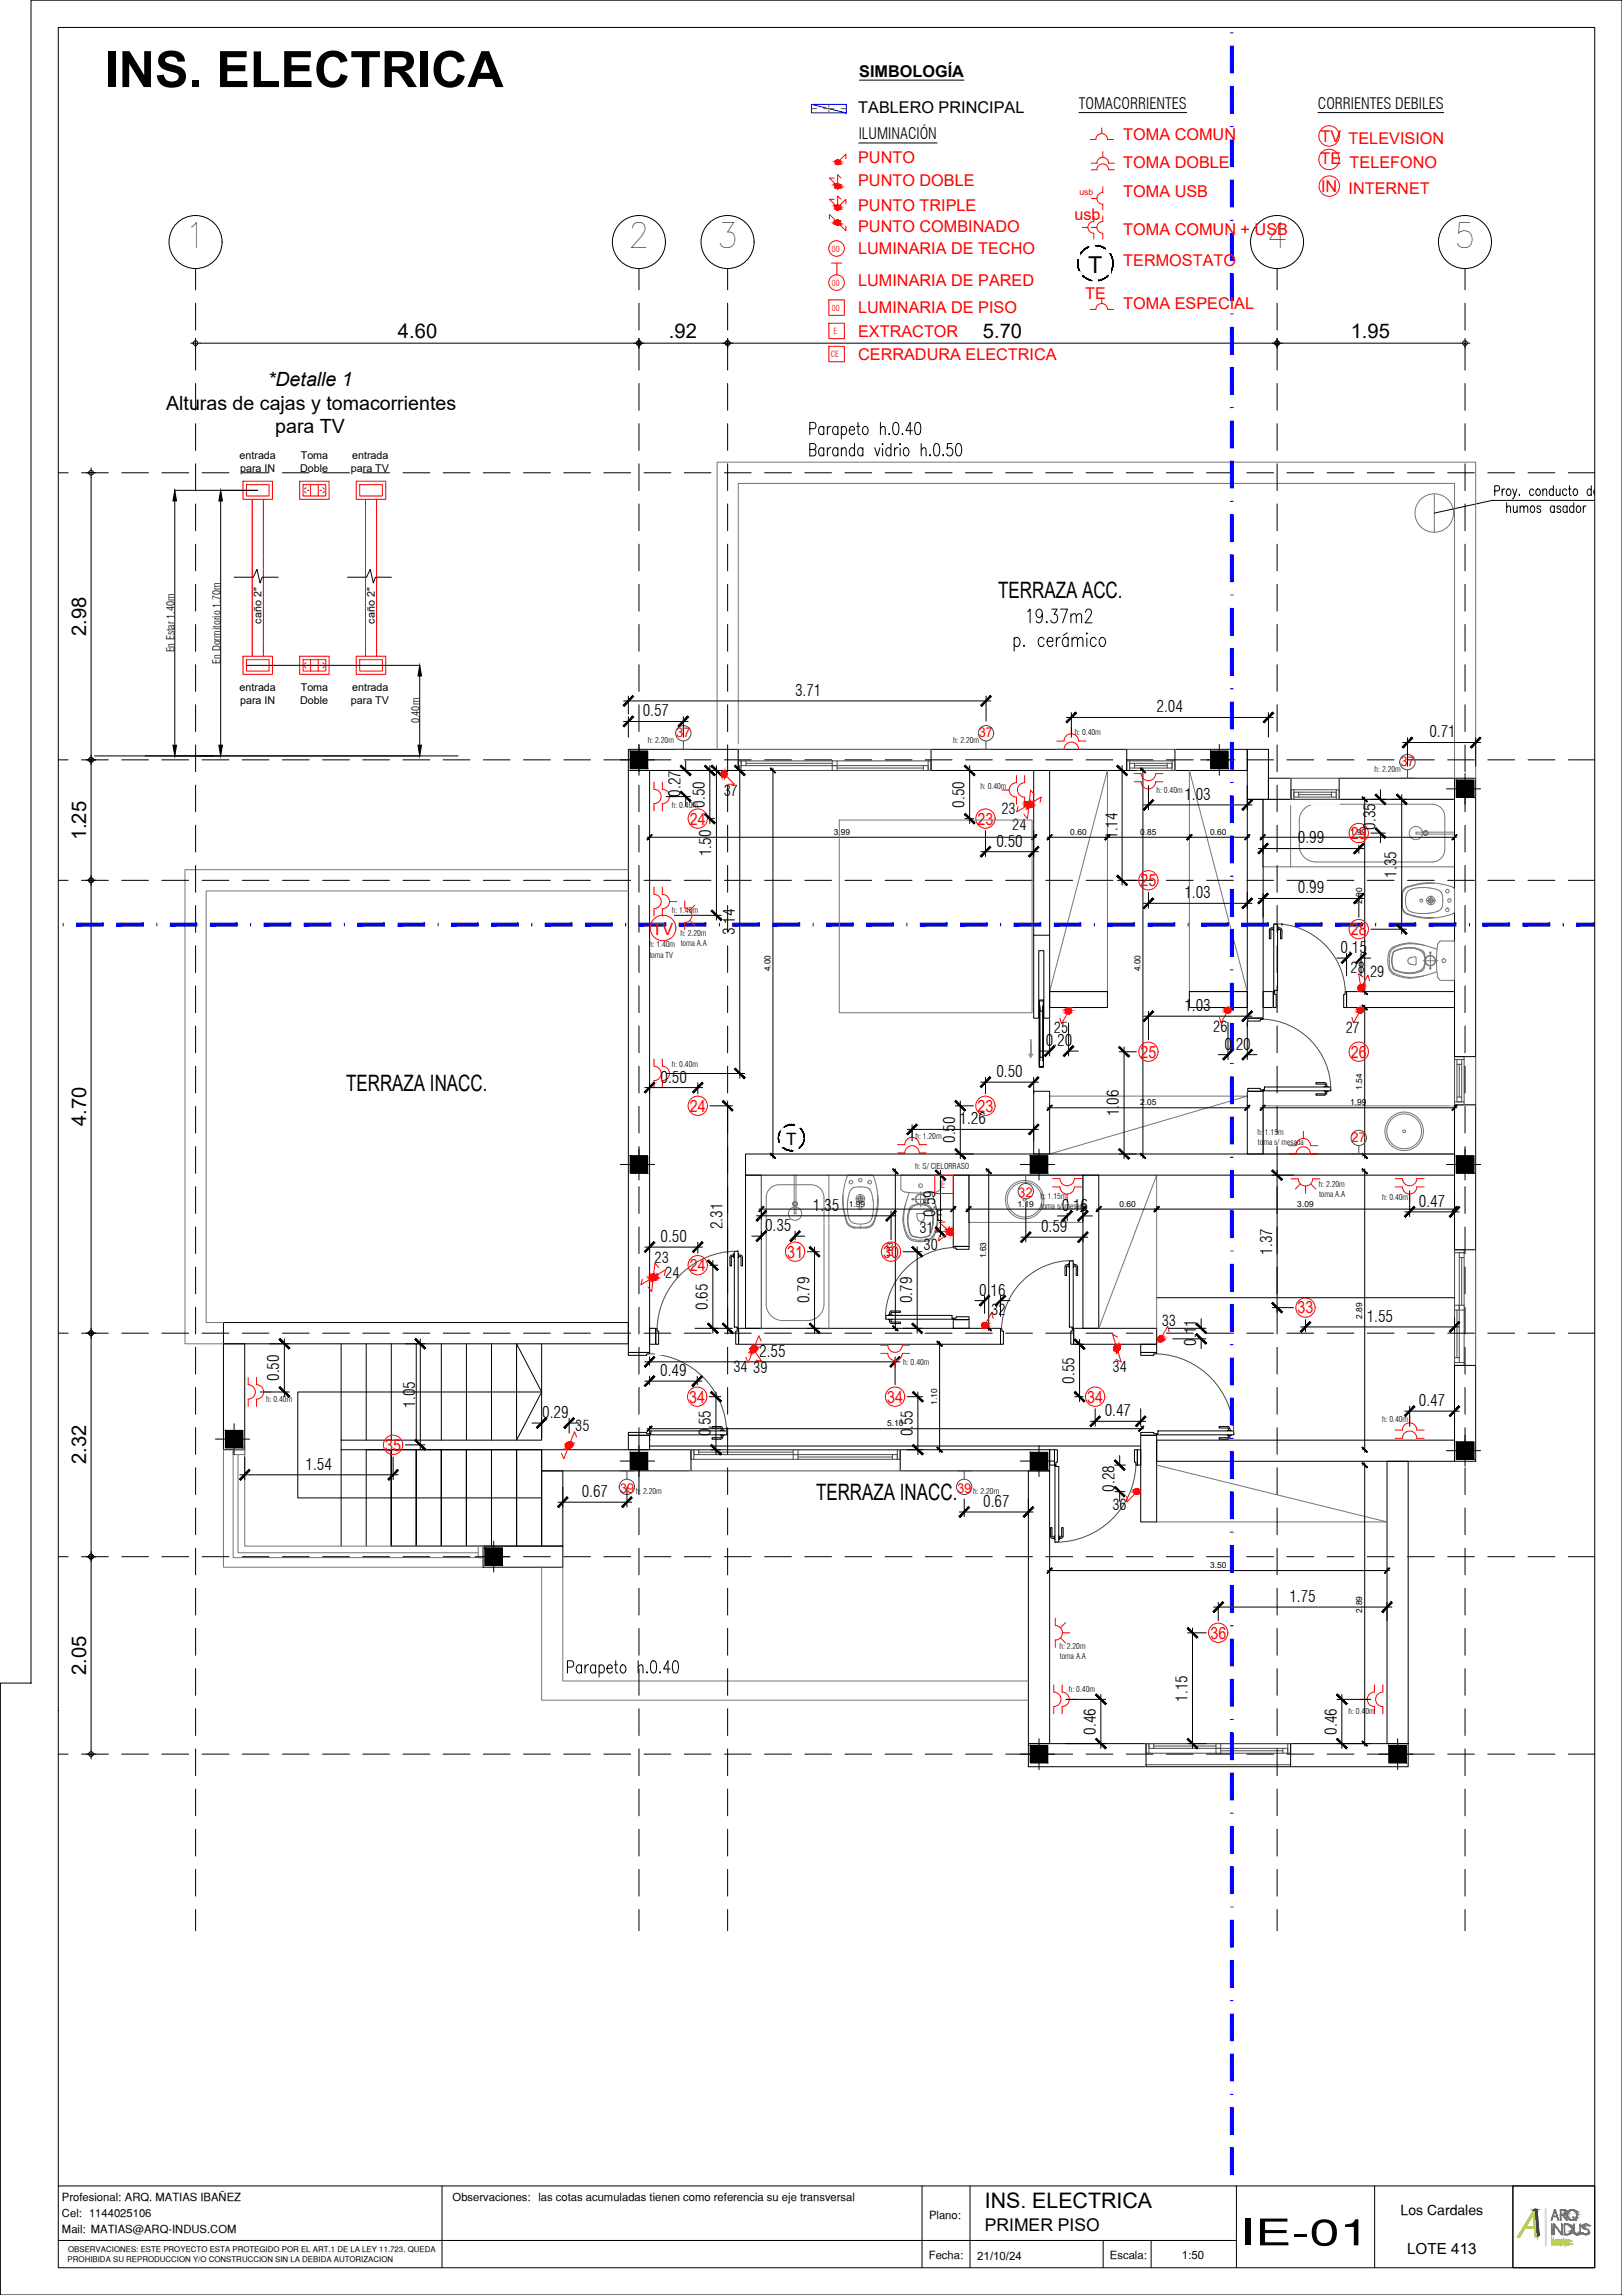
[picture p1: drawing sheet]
<svg xmlns="http://www.w3.org/2000/svg" width="594mm" height="841mm" viewBox="0 0 594 841" stroke-linecap="round" stroke-linejoin="round" font-family="sans-serif">
<defs><g id="words">
<text font-size="18.4" x="38.4" y="31.9">INS. ELECTRICA</text>
<text font-size="13.5" x="454.2" y="822.8">IE-01</text>
<g font-size="12.7">
<text x="67.7" y="91">1</text>
<text x="230.1" y="91">2</text>
<text x="262.6" y="91">3</text>
<text x="463.8" y="91">4</text>
<text x="532.7" y="91">5</text>
</g>
<text font-size="8.5" x="398.5" y="100">T</text>
<g font-size="8.3">
<text x="365.6" y="219.3">TERRAZA ACC.</text>
<text x="126.8" y="399.8">TERRAZA INACC.</text>
<text x="298.9" y="549.7">TERRAZA INACC.</text>
</g>
<text font-size="7.8" x="360.7" y="809.1">INS. ELECTRICA</text>
<g font-size="7.4">
<text x="145.8" y="123.9">4.60</text>
<text x="245" y="123.9">.92</text>
<text x="360" y="123.9">5.70</text>
<text x="494.7" y="123.9">1.95</text>
<text x="31.5" y="233" transform="rotate(-90 31.5 233)">2.98</text>
<text x="31.5" y="308" transform="rotate(-90 31.5 308)">1.25</text>
<text x="31.5" y="412.7" transform="rotate(-90 31.5 412.7)">4.70</text>
<text x="31.5" y="536.6" transform="rotate(-90 31.5 536.6)">2.32</text>
<text x="31.5" y="613.8" transform="rotate(-90 31.5 613.8)">2.05</text>
</g>
<g font-size="7.2">
<text x="98.1" y="141.6">*Detalle 1</text>
<text x="60.8" y="150.2">Alturas de cajas y tomacorrientes</text>
<text x="100.8" y="158.7">para TV</text>
</g>
<text font-size="6.4" x="360.7" y="817.7">PRIMER PISO</text>
<g font-size="6.2" fill="#f00">
<text x="252.7" y="302.2">24</text>
<text x="358" y="302.2">23</text>
<text x="494.8" y="307.5">29</text>
<text x="417.7" y="324.7">25</text>
<text x="238.8" y="342.7">TV</text>
<text x="494.8" y="342.7">28</text>
<text x="417.7" y="387.6">25</text>
<text x="494.8" y="387.6">26</text>
<text x="252.7" y="407.4">24</text>
<text x="358" y="407.4">23</text>
<text x="288.3" y="460.8">31</text>
<text x="323.4" y="460.8">30</text>
<text x="252.7" y="465.8">24</text>
<text x="475.2" y="481.3">33</text>
<text x="252.4" y="514">34</text>
<text x="325" y="514">34</text>
<text x="398.2" y="514">34</text>
<text x="141.1" y="531.7">35</text>
<text x="443.3" y="600.5">36</text>
</g>
<text font-size="6.2" x="287.9" y="419.5">T</text>
<g font-size="6">
<text x="314.7" y="28.1">SIMBOLOGÍA</text>
<text x="314.3" y="41.4">TABLERO PRINCIPAL</text>
</g>
<g font-size="6" fill="#f00">
<text x="411.4" y="51.1">TOMA COMUN</text>
<text x="483.6" y="51.9">TV TELEVISION</text>
<text x="314.3" y="59.7">PUNTO</text>
<text x="411.4" y="61.5">TOMA DOBLE</text>
<text x="483.6" y="60.2">TE TELEFONO</text>
<text x="314.3" y="68.2">PUNTO DOBLE</text>
<text x="483.9" y="70.5">IN INTERNET</text>
<text x="314.3" y="77.2">PUNTO TRIPLE</text>
<text x="411.4" y="72">TOMA USB</text>
<text x="393.5" y="80.5">usb</text>
<text x="314.3" y="85">PUNTO COMBINADO</text>
<text x="411.4" y="86">TOMA COMUN + USB</text>
<text x="314.3" y="93.2">LUMINARIA DE TECHO</text>
<text x="411.4" y="97.5">TERMOSTATO</text>
<text x="314.3" y="104.7">LUMINARIA DE PARED</text>
<text x="397.5" y="109.7">TE</text>
<text x="411.4" y="113.4">TOMA ESPECIAL</text>
<text x="314.3" y="114.8">LUMINARIA DE PISO</text>
<text x="314.3" y="123.3">EXTRACTOR</text>
<text x="314.3" y="131.8">CERRADURA ELECTRICA</text>
</g>
<g font-size="5.9">
<text x="291.2" y="255">3.71</text>
<text x="235.4" y="262.5">0.57</text>
<text x="423.6" y="261.1">2.04</text>
<text x="523.6" y="270.2">0.71</text>
<text x="249.3" y="292" transform="rotate(-90 249.3 292)">0.27</text>
<text x="433.8" y="293.1">1.03</text>
<text x="258.1" y="296" transform="rotate(-90 258.1 296)">0.50</text>
<text x="353.3" y="296" transform="rotate(-90 353.3 296)">0.50</text>
<text x="503.7" y="304" transform="rotate(-90 503.7 304)">0.35</text>
<text x="364.9" y="310.2">0.50</text>
<text x="409.3" y="307.4" transform="rotate(-90 409.3 307.4)">1.14</text>
<text x="475.3" y="309.1">0.99</text>
<text x="260.5" y="313.8" transform="rotate(-90 260.5 313.8)">1.50</text>
<text x="511.5" y="321.6" transform="rotate(-90 511.5 321.6)">1.35</text>
<text x="433.8" y="329.2">1.03</text>
<text x="475.3" y="327.4">0.99</text>
<text x="269.1" y="342.7" transform="rotate(-90 269.1 342.7)">3.14</text>
<text x="491" y="349.2">0.15</text>
<text x="433.8" y="370.5">1.03</text>
<text x="383" y="383.3">0.20</text>
<text x="448.5" y="384.6">0.20</text>
<text x="364.9" y="394.7">0.50</text>
<text x="241.9" y="396.7">0.50</text>
<text x="351.4" y="412">1.26</text>
<text x="409.8" y="409.1" transform="rotate(-90 409.8 409.1)">1.06</text>
<text x="349.9" y="418.9" transform="rotate(-90 349.9 418.9)">0.50</text>
<text x="297.7" y="443.6">1.35</text>
<text x="388.9" y="443.7">0.16</text>
<text x="519.7" y="442.2">0.47</text>
<text x="342.6" y="445.9" transform="rotate(-90 342.6 445.9)">0.59</text>
<text x="241.9" y="455.2">0.50</text>
<text x="264.6" y="450.5" transform="rotate(-90 264.6 450.5)">2.31</text>
<text x="280.2" y="451.1">0.35</text>
<text x="381.3" y="451.5">0.59</text>
<text x="465.9" y="459.8" transform="rotate(-90 465.9 459.8)">1.37</text>
<text x="296.5" y="477.6" transform="rotate(-90 296.5 477.6)">0.79</text>
<text x="334.1" y="477.6" transform="rotate(-90 334.1 477.6)">0.79</text>
<text x="358.7" y="474.8">0.16</text>
<text x="259.2" y="480" transform="rotate(-90 259.2 480)">0.65</text>
<text x="500.6" y="484.4">1.55</text>
<text x="278.1" y="497.2">2.55</text>
<text x="438.1" y="493.2" transform="rotate(-90 438.1 493.2)">0.11</text>
<text x="102.3" y="506.1" transform="rotate(-90 102.3 506.1)">0.50</text>
<text x="241.8" y="504.3">0.49</text>
<text x="393.5" y="507.1" transform="rotate(-90 393.5 507.1)">0.55</text>
<text x="152.1" y="515.9" transform="rotate(-90 152.1 515.9)">1.05</text>
<text x="519.7" y="515.3">0.47</text>
<text x="198.6" y="519.6">0.29</text>
<text x="404.6" y="519">0.47</text>
<text x="260.4" y="526.4" transform="rotate(-90 260.4 526.4)">0.55</text>
<text x="334.3" y="526.4" transform="rotate(-90 334.3 526.4)">0.55</text>
<text x="111.9" y="538.6">1.54</text>
<text x="213.1" y="548.6">0.67</text>
<text x="408.2" y="546.6" transform="rotate(-90 408.2 546.6)">0.28</text>
<text x="360.1" y="552.2">0.67</text>
<text x="472.2" y="587.1">1.75</text>
<text x="434.9" y="623.6" transform="rotate(-90 434.9 623.6)">1.15</text>
<text x="401.3" y="635.7" transform="rotate(-90 401.3 635.7)">0.46</text>
<text x="489.6" y="635.7" transform="rotate(-90 489.6 635.7)">0.46</text>
</g>
<g font-size="5.7">
<text x="395.2" y="39.9">TOMACORRIENTES</text>
<text x="482.7" y="39.9">CORRIENTES DEBILES</text>
<text x="314.5" y="51">ILUMINACIÓN</text>
</g>
<g font-size="5.6">
<text x="265.1" y="291.8">37</text>
<text x="366.8" y="298.5">23</text>
<text x="370.8" y="304">24</text>
<text x="494.7" y="356.4">28</text>
<text x="501.8" y="357.9">29</text>
<text x="386" y="378.7">25</text>
<text x="444.4" y="378.4">26</text>
<text x="492.9" y="378.4">27</text>
<text x="342.8" y="447.4">E</text>
<text x="336.8" y="451.7">31</text>
<text x="338.3" y="458">30</text>
<text x="239.7" y="462.7">23</text>
<text x="243.7" y="468.2">24</text>
<text x="363.1" y="482">32</text>
<text x="425.5" y="486">33</text>
<text x="268.6" y="502.9">34</text>
<text x="275.9" y="503">39</text>
<text x="407.5" y="502.9">34</text>
<text x="210.7" y="524.5">35</text>
<text x="407.4" y="553.3">36</text>
<text x="515.4" y="826">LOTE 413</text>
</g>
<text font-size="5.1" x="513" y="811.6">Los Cardales</text>
<g font-size="4.9" fill="#f00">
<text x="247.7" y="270.2" transform="rotate(1 247.7 270.2)">37</text>
<text x="358.5" y="270.2" transform="rotate(-1 358.5 270.2)">37</text>
<text x="512.9" y="280.7" transform="rotate(1 512.9 280.7)">37</text>
<text x="495" y="418.5" transform="rotate(-1 495 418.5)">27</text>
<text x="373" y="438.6" transform="rotate(1 373 438.6)">32</text>
<text x="227.1" y="547" transform="rotate(-1 227.1 547)">39</text>
<text x="350.7" y="547" transform="rotate(-1 350.7 547)">39</text>
</g>
<g font-size="4.2">
<text x="432.9" y="827.8">1:50</text>
<text x="357.9" y="828.1">21/10/24</text>
</g>
<g font-size="4.1">
<text x="22.7" y="806.5">Profesional: ARQ. MATIAS IBAÑEZ</text>
<text x="165.8" y="806.5">Observaciones: las cotas acumuladas tienen como referencia su eje transversal</text>
<text x="22.7" y="812.5">Cel: 1144025106</text>
<text x="340.3" y="813.2">Plano:</text>
<text x="22.7" y="818.4">Mail: MATIAS@ARQ-INDUS.COM</text>
<text x="340.2" y="827.7">Fecha:</text>
<text x="406.5" y="827.7">Escala:</text>
</g>
<g font-size="3.9">
<text x="87.7" y="168.1">entrada</text>
<text x="87.9" y="172.8">para IN</text>
<text x="110" y="172.8">Doble</text>
<text x="110.2" y="168.1">Toma</text>
<text x="128.5" y="172.8">para TV</text>
<text x="129" y="168.1">entrada</text>
<text x="95.8" y="228.5" transform="rotate(-90 95.8 228.5)">caño 2&quot;</text>
<text x="137.3" y="228.5" transform="rotate(-90 137.3 228.5)">caño 2&quot;</text>
<text x="63.9" y="239.1" transform="rotate(-90 63.9 239.1)">En Estar 1.40m</text>
<text x="80.7" y="243.1" transform="rotate(-90 80.7 243.1)">En Dormitorio 1.70m</text>
<text x="87.7" y="253.3">entrada</text>
<text x="110.2" y="253.3">Toma</text>
<text x="129" y="253.3">entrada</text>
<text x="87.9" y="258">para IN</text>
<text x="110" y="258">Doble</text>
<text x="128.5" y="258">para TV</text>
<text x="153.6" y="265" transform="rotate(-90 153.6 265)">0.40m</text>
</g>
<text font-size="3.6" fill="#f00" x="344.6" y="435.4">E</text>
<text font-size="3.2" fill="#f00" x="395.4" y="71.4">usb</text>
<g font-size="3.1">
<text x="305.4" y="305.9">3.99</text>
<text x="392" y="305.9">0.60</text>
<text x="417.6" y="305.9">0.85</text>
<text x="443.2" y="305.9">0.60</text>
<text x="494.5" y="305.9">1.99</text>
<text x="498.9" y="331.2" transform="rotate(-90 498.9 331.2)">2.00</text>
<text x="282.2" y="355.9" transform="rotate(-90 282.2 355.9)">4.00</text>
<text x="417.7" y="355.9" transform="rotate(-90 417.7 355.9)">4.00</text>
<text x="498.9" y="399.5" transform="rotate(-90 498.9 399.5)">1.54</text>
<text x="417.6" y="405">2.05</text>
<text x="494.5" y="405">1.99</text>
<text x="310.9" y="442.2">1.99</text>
<text x="372.7" y="442.2">1.19</text>
<text x="410.1" y="442.2">0.60</text>
<text x="475.2" y="442.2">3.09</text>
<text x="327" y="461.1" transform="rotate(-90 327 461.1)">1.63</text>
<text x="361.2" y="461.1" transform="rotate(-90 361.2 461.1)">1.63</text>
<text x="498.9" y="483.2" transform="rotate(-90 498.9 483.2)">2.89</text>
<text x="343.3" y="514.9" transform="rotate(-90 343.3 514.9)">1.10</text>
<text x="325" y="522.6">5.10</text>
<text x="443.2" y="574.6">3.50</text>
<text x="498.9" y="590.9" transform="rotate(-90 498.9 590.9)">2.89</text>
</g>
<g font-size="3" fill="#f00">
<text x="304.7" y="92.3">00</text>
<text x="304.7" y="104.7">00</text>
<text x="304.7" y="113.9">00</text>
<text x="305.3" y="122.4">E</text>
<text x="304.3" y="130.9">CE</text>
</g>
<g font-size="3">
<text x="393.6" y="269.5">h: 0.40m</text>
<text x="237.3" y="272.2">h: 2.20m</text>
<text x="349.1" y="272.4">h: 2.20m</text>
<text x="503.5" y="283">h: 2.20m</text>
<text x="359.1" y="289.2">h: 0.40m</text>
<text x="423.6" y="290.8">h: 0.40m</text>
<text x="246.1" y="296.2">h: 0.40m</text>
<text x="246.1" y="334.7">h: 1.40m</text>
<text x="237.7" y="347.2">h: 1.40m toma A.A</text>
<text x="249.2" y="342.9">h: 2.20m</text>
<text x="237.8" y="350.9">toma TV</text>
<text x="246.1" y="391.1">h: 0.40m</text>
<text x="335.3" y="417.4">h: 1.20m</text>
<text x="460.6" y="416.1">h: 1.15m</text>
<text x="460.7" y="419.8">toma s/ mesada</text>
<text x="335.2" y="428.5">h: S/ CIELORRASO</text>
<text x="483" y="435.1">h: 2.20m</text>
<text x="381.1" y="439.5">h: 1.15m</text>
<text x="381.2" y="443.2">toma s/ mesada</text>
<text x="483.1" y="438.8">toma A.A</text>
<text x="506.2" y="439.8">h: 0.40m</text>
<text x="330.8" y="500.2">h: 0.40m</text>
<text x="97.5" y="513.9">h: 0.40m</text>
<text x="506.2" y="521.2">h: 0.40m</text>
<text x="232.8" y="547.4">h: 2.20m</text>
<text x="356.4" y="547.4">h: 2.20m</text>
<text x="388" y="604.3">h: 2.20m</text>
<text x="388.2" y="608">toma A.A</text>
<text x="391.5" y="620.1">h: 0.40m</text>
<text x="493.9" y="628.1">h: 0.40m</text>
</g>
<g font-size="2.9">
<text x="24.9" y="825.4">OBSERVACIONES: ESTE PROYECTO ESTA PROTEGIDO POR EL ART.1 DE LA LEY 11.723. QUEDA</text>
<text x="24.8" y="828.9">PROHIBIDA SU REPRODUCCION Y/O CONSTRUCCION SIN LA DEBIDA AUTORIZACION</text>
</g>
</g></defs>
<!-- layer: X-REF|01MUEBLES251 -->
<g fill="none" stroke="#767676" stroke-width=".37">
<path d="M525.3 181v14.1M262.7 274.6v-105.2h277.8v115.8M270.4 274.6v-97.4h262.3v108M405.6 282.3v81.1h-21.2zM435.6 282.3l21.2 81.1h-21.2zM462.5 292.9h10.2v24.8h-10.2zM472.7 292.9h60M482 294.7a6 6 0 0 0-6.1 6.1l-.1 9a6.1 6.1 0 0 0 6.2 6.1h42.5a4.6 4.6 0 0 0 4.7-4.6v-12a4.6 4.6 0 0 0-4.7-4.6h-42.5M230.1 318.7h-162.4v173.7h14.1M472.7 317.7h60M532.7 305h-14.1v.7h14.1M230.1 326.5h-154.6v158.2h6.3"/>
<path d="M513.3 327.7v3.1a4.1 4.1 0 0 0 2.3 4.3 24 24 0 0 0 16.5-.2M513.6 330h.1M514.8 325.7a3.1 3.1 0 0 0-1.1 2.8v3.4a3.1 3.1 0 0 0 2.1 3M515.1 327.7a5.7 5.7 0 0 0 .8 6l1.1 .5 2 .5 4.7-.1M515.8 325l-1.1 .6M515.9 335l4.7 1.1M520.6 336.1l2.2 .1M520.6 323.9l-4.7 1.2M522.8 336.2l2.6 .1M523.5 325.4l2.3 .4 1.7 .8 .7 1 .2 1.5-.1 2.6-.5 1.4-1.5 1-2.8 .5M523.7 325.4l-3.8-.1-2.6 .4-1.4 .6-.8 1.5M523.9 336.5h-.8"/>
<path d="M525.4 323.7l-4.8 .2M532.1 325.1l.6 .9M532.1 325.1a23.1 23.1 0 0 0-17.7 .4l-.8 1.2-.2 1M532.7 334l-.6 .9M532.7 326v8M508.8 352a4.5 4.5 0 0 0 4 5.5l3.7 .7M510.2 347.7a5.4 5.4 0 0 0-1.4 4.3M510.2 354.9a5.4 5.4 0 0 0 4.2 1.7 8 8 0 0 0 7-1.4 7 7 0 0 0-.3-6.8 11.1 11.1 0 0 0-10.8 .5l-.6 3.1 .5 2.9M510.8 347.4l-.6 .3M516.2 345.9l2.5 .1M516.4 351a1.21 1.21 0 0 0-.8 1.1 1.21 1.21 0 0 0 .8 1.2M516.4 353.3h.1"/>
<path d="M516.4 353.3l2 .3M516.4 351l1.6-.3 .6 .1v2.6l-.2 .2M516.5 351h-.1M516.5 345.5a12.1 12.1 0 0 0-7.2 2.4 9.3 9.3 0 0 0 0 8.2 11.9 11.9 0 0 0 10.1 2l2.7-.7M516.5 345.8a15 15 0 0 0-5.8 1.5M516.5 345.5l5.6 1.1M518.7 358l-2.5 .1M518.7 346l2.8 .4M519.9 348.3l.8 .5 .8 1.2M519.9 348.2a10.9 10.9 0 0 0-9.4 .7l-.5 1.7-.1 1.9a3.9 3.9 0 0 0 1.1 2.9M521.2 352.1h5.4M521.5 357.6l-2.8 .4"/>
<path d="M521.6 349.9l.2 1.2a4 4 0 0 1-3.7 5.2 12.5 12.5 0 0 1-7.1-.9M522.1 346.5l4.2 1.3M523.9 349.4v5.4M526.3 356.2l-4.2 1.2M526.5 358l.1 .2M526.6 346.2a39.5 39.5 0 0 0 0 11.8M526.6 345.9l-.1 .3M526.6 358.2l1.1 1.1 4.9-.1M532.7 345.4v13.3M532.8 358.7l-.2 .4M532.8 345.5l-.2-.5-.4-.2h-4.5l-1.1 1.1M384.4 401.7h72.4l-72.4 21.2"/>
<path d="M462.6 405.2h70.1v17.7h-70.1zM278.9 430.6v56.5M290.9 430.6v14.2h.7v-14.2M303.6 430.6v17.7M308.6 439.6l.6-4.7 1-3.7 .3-.4h9.2a21.2 21.2 0 0 1 1.9 8.8M308.7 439.6l.1 3.1 1.2 5M308.8 437.9l.2 4.9M310.5 439.9l.5-2.7 .7-1.3 .8-.6 1.8-.3h2.3l1.6 .5 .9 1.4 .7 3M310.5 439.7l-.1 3.9 .4 2.5 .7 1.4 1.4 .8M319.7 439.7l.2 3.6-.4 2.8-.8 1.4-1.3 .8M321.4 437.9l-.2 5-1.1 4.6M321.6 439.5v.7"/>
<path d="M321.6 439.6l-.1 3.1-1.2 5M329.9 435.6l1.1 1.1M330 431.2v4.4M330.6 430.6h13.2M330.6 430.6l-.5 .1-.2 .4M331 436.7l.3 .1M331.3 436.8l4.7 .4 7.1-.4M333 437l-1.7 5.6-.7 4.2M334.4 439.5h5.5M337.2 436.7v5.5M341.3 437l1.6 5.6 .7 4.2M343.4 436.7l-.3 .1"/>
<path d="M343.8 430.6l.5 .1 .1 .4M344.1 436.1l-.8 .6M344.4 431.2v4.4M344.4 435.6l-.2 .5M354.8 430.6h41.8v17.4h-41.8zM301.8 448.3v-9.5a4.6 4.6 0 0 0-4.6-4.6h-11.9a4.6 4.6 0 0 0-4.7 4.6v39M301.8 448.6v29.2M303.6 448.6v38.5M309 442.8l1.2 4.7M310 447.7a3.2 3.2 0 0 0 2.8 2.3M310.1 447.5a3.3 3.3 0 0 0 3.5 2.2h3.8M312.8 450h4.7"/>
<path d="M312.8 448.3l2.3 .3M315.1 449.7h.1M317.4 448.3l-2.3 .3M319.9 448.6l-1.1 .9-1.4 .5M320.1 447.5a3.1 3.1 0 0 1-2.7 2.1M320.3 447.7l-.4 .8M330.7 446.8a16.4 16.4 0 0 0 1.5 6.3M330.9 446.8a15 15 0 0 0 1.5 5.8M331.5 441.8l-.5 5.3M332.2 453.1l1.6 1.4M332.5 452.6l.3 .6M332.6 446.3a12.3 12.3 0 0 0 1 6.1"/>
<path d="M332.8 453.2a5.4 5.4 0 0 0 4.3 1.3M333.3 443.4l-.7 2.8M333.6 452.3l.7 .6M334.3 452.9l2.8 .6M335.1 441.8l-.9 .5-.8 1.1M335.8 444.9l.3 1.9M336.1 446.9h.1M337.1 441.2l2.9 .6M337.1 441.5a3.5 3.5 0 0 1 3.8 1.9M337.1 441.5l-2.1 .2M337.1 441.2l-2.9 .6M338.4 446.9h.1"/>
<path d="M338.7 444.9a2.49 2.49 0 0 1-1.4 2.8l-.7-.3-.5-.5M338.7 444.9l-1.5-.2-1.4 .2M339.9 453l-2.8 .5M340.1 441.8a3.8 3.8 0 0 1 1.6 3.1 11.1 11.1 0 0 1-1.5 8.1 7.1 7.1 0 0 1-6.6-.4 11.3 11.3 0 0 1 .1-10.5l.5-.3M340.2 454l-3.1 .5M340.9 443.4l.7 2.8M341.6 446.3a10.7 10.7 0 0 1-1.4 6.5l-.3 .1M341.8 452.6l-.6 .9-.9 .6M342.7 441.8l.6 5.3M343.3 446.8a15 15 0 0 1-1.5 5.8M343.6 446.8a11.9 11.9 0 0 1-2.4 7.3 9.5 9.5 0 0 1-7.4 .4M280.6 477.8a6.1 6.1 0 0 0 6.1 6.1"/>
<path d="M301.8 477.8a6.1 6.1 0 0 1-6.1 6.1M286.7 483.9h9M402.4 486.8l21.2-56.2v56.2M423.6 536.9l84.4 20.8h-84.4M198.4 574.3v48.7h178.3M206.1 574.3v41.7h170.6"/>
<circle cx="525.3" cy="188" r="7"/>
<circle cx="518.6" cy="305.3" r="2.43"/>
<circle cx="522.1" cy="305.3" r=".91"/>
<circle cx="522.1" cy="305.3" r=".78"/>
<circle cx="522.1" cy="305.3" r=".7"/>
<circle cx="520.6" cy="330" r=".53"/>
<circle cx="524" cy="330" r="1.55"/>
<circle cx="524" cy="330" r=".83"/>
<circle cx="530.1" cy="326.6" r=".66"/>
<circle cx="530.1" cy="333.4" r=".66"/>
<circle cx="530.9" cy="330" r=".61"/>
<circle cx="523.9" cy="354.8" r=".28"/>
<circle cx="523.9" cy="349.2" r=".28"/>
<circle cx="523.9" cy="352.1" r="1.76"/>
<circle cx="523.9" cy="352.1" r="1.93"/>
<circle cx="528.8" cy="352.1" r=".7"/>
<circle cx="514.3" cy="414.6" r="7"/>
<circle cx="514.3" cy="414.6" r="6.4"/>
<circle cx="514.3" cy="414.6" r=".53"/>
<circle cx="311.7" cy="433.2" r=".66"/>
<circle cx="315.1" cy="432.5" r=".61"/>
<circle cx="315.1" cy="439.3" r=".83"/>
<circle cx="315.1" cy="439.3" r="1.55"/>
<circle cx="318.6" cy="433.2" r=".66"/>
<circle cx="334.3" cy="439.5" r=".28"/>
<circle cx="337.2" cy="434.5" r=".7"/>
<circle cx="337.2" cy="439.5" r="1.76"/>
<circle cx="337.2" cy="439.5" r="1.93"/>
<circle cx="340" cy="439.5" r=".28"/>
<circle cx="375.3" cy="439.6" r="7"/>
<circle cx="375.3" cy="439.6" r="6.4"/>
<circle cx="375.3" cy="439.6" r=".53"/>
<circle cx="291.2" cy="441.2" r=".7"/>
<circle cx="291.2" cy="441.2" r=".78"/>
<circle cx="291.2" cy="441.2" r=".91"/>
<circle cx="291.2" cy="444.8" r="2.43"/>
<circle cx="315.1" cy="442.8" r=".53"/>
</g>
<!-- layer: X-REF|0-VISTA 2 -->
<g fill="none" stroke="#000" stroke-width=".37">
<path d="M124.9 492.4v35.4h45.9M134.1 492.4v35.4M143.3 492.4v35.4M152.5 492.4v35.4M161.6 492.4v35.4M170.8 492.4v35.4h18.4l9.2-17.7M180 492.4v35.4M198.4 492.4v35.4h-9.2v-35.4l9.2 17.7h-89.3v38.8h89.3M124.9 531.3h73.5M124.9 527.8v38.8M143.3 531.3v35.3v-35.3h-9.2v35.3M143.3 531.3h9.2v35.3h-9.2z"/>
<path d="M152.5 531.3h9.1v35.3h9.2v-35.3h-9.2v35.3h-9.1zM152.5 531.3v35.3M161.6 531.3v35.3M170.8 531.3v35.3h9.2v-35.3M170.8 531.3h9.2v35.3M170.8 531.3v35.3M180 531.3h9.2v35.3M180 531.3v35.3M189.2 531.3v35.3h-9.2M189.2 531.3h9.2v35.3h-9.2z"/>
</g>
<!-- layer: X-REF|01MUEBLES251-RefEdit0 -->
<g fill="none" stroke="#767676" stroke-width=".37">
<path d="M522.5 330h3.2M524.1 328.4v3.2M313.5 439.3h3.2M315.1 437.7v3.2"/>
<circle cx="524" cy="330" r=".91"/>
<circle cx="524" cy="330" r=".7"/>
<circle cx="315.1" cy="439.3" r=".7"/>
<circle cx="315.1" cy="439.3" r=".91"/>
</g>
<!-- layer: X-REF|0-TEXTO -->
<g fill="none" stroke="#000" stroke-width=".37">
<path d="M296.6 157.1h1.4a1.22 1.22 0 0 0 .9-1.1 1.22 1.22 0 0 0-.9-1.2h-1.4v4.5M301.7 156.9l-.6-.6a1.52 1.52 0 0 0-1.3 1.5 1.52 1.52 0 0 0 1.3 1.5l.6-.6M301.7 156.3v3M303 156.3v3M304.3 156.3l-.8 .2-.5 1.1M306.9 156.9l-.6-.6a1.51 1.51 0 0 0-1.4 1.5 1.51 1.51 0 0 0 1.4 1.5l.6-.6M306.9 156.3v3M308.2 156.9l.6-.6a1.51 1.51 0 0 1 1.3 1.5 1.51 1.51 0 0 1-1.3 1.5l-.6-.6M308.2 156.3v4.5M311 157.6h2v-.5a.89 .89 0 0 0-1.5-.6 1.61 1.61 0 0 0-.4 1.6 1.61 1.61 0 0 0 1.2 1.2l.7-.6M313.8 156.3h1.1M314.3 154.8v3.6l.1 .7 .7 .2"/>
<path d="M316.4 156.5l.3-.2a1.51 1.51 0 0 1 1.3 1.5 1.51 1.51 0 0 1-1.3 1.5 1.81 1.81 0 0 1-.3-2.8zM322.5 157.1l.8-.8 .8 .2 .1 2.8M322.5 154.8v4.5M325.7 158.9v.4zM327.5 155l.8-.2a2.24 2.24 0 0 1 .9 2.6l-.5 1.7-.8 .2a2.24 2.24 0 0 1-.9-2.6zM330.5 158.9v.4zM334.2 157.8h-2.4l1.6-3v4.5M335.5 155l.8-.2a2.16 2.16 0 0 1 .9 2.6l-.4 1.7-.8 .2a2.24 2.24 0 0 1-1-2.6zM296.6 164.7h1.4a1.12 1.12 0 0 0 .9-1.1 1.12 1.12 0 0 0-.9-1.1h-1.4v4.6h1.4a1.26 1.26 0 0 0 .9-1.2 1.26 1.26 0 0 0-.9-1.2M301.7 164.7l-.6-.6a1.52 1.52 0 0 0-1.3 1.5 1.52 1.52 0 0 0 1.3 1.5l.6-.7M301.7 164.1v3M303 164.1v3"/>
<path d="M304.3 164.1a1.15 1.15 0 0 0-1.3 1.2M306.9 164.7l-.6-.6a1.51 1.51 0 0 0-1.4 1.5 1.51 1.51 0 0 0 1.4 1.5l.6-.7M306.9 164.1v3M308.2 164.9l.8-.8 .8 .2 .1 2.8M308.2 164.1v3M313 164.7l-.7-.6a1.51 1.51 0 0 0-1.3 1.5 1.51 1.51 0 0 0 1.3 1.5l.7-.7M313 162.5v4.6M316 164.7l-.6-.6a1.52 1.52 0 0 0-1.3 1.5 1.52 1.52 0 0 0 1.3 1.5l.6-.7M316 164.1v3M320.4 164.1l1 3 .9-3M323.3 162.5v.5zM323.3 164.3v2.8"/>
<path d="M326.3 164.7l-.6-.6a1.52 1.52 0 0 0-1.3 1.5 1.52 1.52 0 0 0 1.3 1.5l.6-.7M326.3 162.5v4.6M327.6 164.1v3M328.9 164.1a1.15 1.15 0 0 0-1.3 1.2M329.7 162.5v.5zM329.7 164.3v2.8M331.3 164.3l.4-.2a1.52 1.52 0 0 1 1.2 1.5 1.52 1.52 0 0 1-1.2 1.5 1.87 1.87 0 0 1-.4-2.8zM337.4 164.9l.8-.8 .8 .2 .2 2.8M337.4 162.5v4.6M340.6 166.6v.5zM342.4 162.8l.8-.3a2.78 2.78 0 0 1 .8 3.7l-.3 .7-.8 .2a2.24 2.24 0 0 1-1-2.6zM345.5 166.6v.5z"/>
<path d="M348.7 162.5h-1.6l-.2 2a1.25 1.25 0 0 1 1.6-.3 1.25 1.25 0 0 1 .5 1.6 1.18 1.18 0 0 1-.7 1.2 1.18 1.18 0 0 1-1.4-.4l-.1-.4M350.4 162.8l.9-.3a2.78 2.78 0 0 1 .8 3.7l-.4 .7-.8 .2a2.24 2.24 0 0 1-.9-2.6zM547.5 179.9h1.1a1.02 1.02 0 0 0 .7-.9 1.02 1.02 0 0 0-.7-1h-1.1v3.6M550.2 179.2v2.4M551.2 179.2l-.6 .2-.4 .8M552.1 179.4a1.17 1.17 0 0 1 1.4 .7 1.17 1.17 0 0 1-.7 1.5 1.25 1.25 0 0 1-1.2-.9 1.25 1.25 0 0 1 .5-1.3zM554 179.2l.8 2.4 .8-2.4M561.7 179.7l-.2-.3a1.17 1.17 0 0 0-1.4 .8 1.17 1.17 0 0 0 .7 1.4h.4l.5-.5M562.9 179.4a1.17 1.17 0 0 1 1.4 .8 1.17 1.17 0 0 1-.7 1.4 1.23 1.23 0 0 1-1.2-.9 1.23 1.23 0 0 1 .5-1.3zM565.1 179.9l.6-.7 .7 .2 .1 2.2M565.1 179.2v2.4M568.9 179.7l-.2-.3a1.17 1.17 0 0 0-1.4 .8 1.17 1.17 0 0 0 .7 1.4h.4l.5-.5"/>
<path d="M568.9 178v3.6M570 179.2l.1 2.2 .7 .2 .6-.7M571.4 179.2v2.4M573.8 179.7l-.2-.3a.73 .73 0 0 0-1.2 .3l-.1 .9a.93 .93 0 0 0 1 1l.5-.5M574.5 179.2h.9M574.9 178v2.9l.1 .5 .5 .2M576.6 179.4a1.17 1.17 0 0 1 1.4 .8 1.17 1.17 0 0 1-.8 1.4 1.25 1.25 0 0 1-1.1-.9 1.25 1.25 0 0 1 .5-1.3zM582.8 179.7l-.2-.3a1.17 1.17 0 0 0-1.4 .8 1.17 1.17 0 0 0 .7 1.4h.4l.5-.5M582.8 178v3.6M584 179.4l-.3 .8 .3 1.1M551.8 186.1l.7-.7 .6 .2 .2 2.2M551.8 184.2v3.6"/>
<path d="M554.3 185.4l.1 2.2 .6 .2 .7-.7M554.8 181.6l-.3 .7-.6 .5M555.7 185.4v2.4M556.5 181.3v.3zM556.7 186.1l.7-.7 .6 .2 .1 2.2M556.7 185.4v2.4M558.1 186.1l.7-.7 .6 .2 .2 2.2M560.8 185.6a1.17 1.17 0 0 1 1.5 .8 1.17 1.17 0 0 1-.8 1.4 1.25 1.25 0 0 1-1.1-.9 1.25 1.25 0 0 1 .4-1.3zM564.3 185.9a.72 .72 0 0 0-.7-.5 .72 .72 0 0 0-.7 .5l.1 .4 1.2 .5 .1 .5a.72 .72 0 0 1-.7 .5 .72 .72 0 0 1-.7-.5M569.3 185.9l-.2-.3a1.17 1.17 0 0 0-1.5 .8 1.17 1.17 0 0 0 .8 1.4h.4l.5-.5M569.3 185.4v2.4M571.6 185.9a.72 .72 0 0 0-.7-.5 .72 .72 0 0 0-.7 .5l.2 .4 1.1 .5 .1 .5a.72 .72 0 0 1-.7 .5 .72 .72 0 0 1-.7-.5"/>
<path d="M574 185.9l-.3-.3a.73 .73 0 0 0-1.2 .3l-.1 .5a1.09 1.09 0 0 0 1.1 1.4l.5-.5M574 185.4v2.4M576.4 185.9l-.3-.3a1.17 1.17 0 0 0-1.4 .8 1.17 1.17 0 0 0 .8 1.4l.9-.5M576.4 184.2v3.6M577.7 185.6a1.17 1.17 0 0 1 1.4 .8 1.17 1.17 0 0 1-.8 1.4 1.25 1.25 0 0 1-1.1-.9 1.25 1.25 0 0 1 .5-1.3zM579.9 185.4v2.4M580.9 185.4a.93 .93 0 0 0-1 1M583.7 180.2h.3M583.8 183.4h-37.3l-21.2 4.6M371.4 234.3l.8-.7a1.69 1.69 0 0 1 1.4 1.7 1.69 1.69 0 0 1-1.4 1.6l-.8-.7M371.4 233.6v5M375 236.5v.4z"/>
<path d="M376.4 224.2l.9-1v5M381.8 224.9a1.34 1.34 0 0 1-1.3 1.4 1.64 1.64 0 0 1-1.1-1.6 1.64 1.64 0 0 1 1.3-1.5l.5 .3a4.4 4.4 0 0 1 0 4.5l-.9 .2-.5-.2-.2-.5M382.4 234.3l-.7-.7a1.69 1.69 0 0 0-1.5 1.7 1.69 1.69 0 0 0 1.5 1.6l.7-.7M383.4 227.8l.2 .2-.2 .2zM383.5 235h2.2v-.4a1.01 1.01 0 0 0-.9-1.1 1.01 1.01 0 0 0-1.1 .8 1.68 1.68 0 0 0 1.3 2.6l.7-.7M385.2 223.2h2l-1.1 1.9h.5a1.57 1.57 0 0 1 .7 2.2 1.57 1.57 0 0 1-2.3 .5l-.2-.5M386.9 233.6v3.3M388.3 233.6a1.35 1.35 0 0 0-1.4 1.4M388.5 223.2h2.5l-1.8 5M390.9 231.9l-1.5 1M391.2 234.3l-.7-.7a1.69 1.69 0 0 0-1.5 1.7 1.69 1.69 0 0 0 1.5 1.6l.7-.7M391.2 233.6v3.3"/>
<path d="M392.2 225.8l.9-.9 .9 .2 .2 3.1M392.2 224.9v3.3M392.7 234.6l.9-1 .9 .2 .1 3.1M392.7 233.6v3.3M394.2 225.8l.9-.9 .9 .2 .2 3.1M394.6 234.6l.9-1 1 .2 .1 3.1M397.6 224.4l.4-.9 1-.3a1.64 1.64 0 0 1 .3 2.6l-1.9 2.4h2.6M398.1 231.9v.5zM398.1 233.8v3.1M401.5 234.3l-.7-.7a1.69 1.69 0 0 0-1.5 1.7 1.69 1.69 0 0 0 1.5 1.6l.7-.7M403.1 233.8l.4-.2a1.69 1.69 0 0 1 1.4 1.7 1.69 1.69 0 0 1-1.4 1.6 1.99 1.99 0 0 1-.4-3.1zM207.8 610.9h1.5a1.22 1.22 0 0 0 .9-1.1 1.22 1.22 0 0 0-.9-1.2h-1.5v4.5"/>
<path d="M213 610.7l-.6-.6a1.51 1.51 0 0 0-1.4 1.5 1.51 1.51 0 0 0 1.4 1.5l.6-.6M213 610.1v3M214.3 610.1v3M215.6 610.1a1.2 1.2 0 0 0-1.3 1.3M218.2 610.7l-.7-.6a1.52 1.52 0 0 0-1.3 1.5 1.52 1.52 0 0 0 1.3 1.5l.7-.6M218.2 610.1v3M219.4 610.7l.7-.6a1.52 1.52 0 0 1 1.3 1.5 1.52 1.52 0 0 1-1.3 1.5l-.7-.6M219.4 610.1v4.5M222.3 611.4h2v-.5a.89 .89 0 0 0-1.5-.6 1.61 1.61 0 0 0-.5 1.7 1.61 1.61 0 0 0 1.3 1.1l.7-.6M225.1 610.1h1.1M225.5 608.6v3.7l.2 .6 .6 .2M227.6 610.3l.3-.2a1.51 1.51 0 0 1 1.4 1.5 1.51 1.51 0 0 1-1.4 1.5 1.81 1.81 0 0 1-.3-2.8z"/>
<path d="M233.7 610.9l.8-.8 .8 .2 .2 2.8M233.7 608.6v4.5M237 612.7v.4zM238.7 608.8l.8-.2a2.14 2.14 0 0 1 1 2.6l-.5 1.7-.8 .2a2.24 2.24 0 0 1-1-2.6zM241.8 612.7v.4zM245.5 611.6h-2.5l1.7-3v4.5M246.8 608.8l.8-.2a2.29 2.29 0 0 1 .9 2.6l-.5 1.7-.8 .2a2.24 2.24 0 0 1-.9-2.6z"/>
</g>
<!-- layer: X-REF|A-WALL -->
<g fill="none" stroke="#000" stroke-width=".37">
<path d="M230.1 274.6v7.7h7.8v249h-7.8v-249h40.3v-7.7zM341 274.6h115.8v7.7h-115.8zM456.8 274.6h7.8v18.3h-7.8zM378.6 282.3h5.8v60.4h-5.8zM456.8 292.9h5.8v80.2h-5.8zM464.6 285.2h68.1v7.7h-68.1zM532.7 285.2h7.8v102h-7.8zM384.4 363.4h21.2v5.8h-21.2zM435.6 363.4h21.2v5.8h-21.2zM462.6 363.4h70.1v5.8h-70.1zM378.6 399.9h5.8v23h-5.8zM456.8 399.9h5.8v23h-5.8z"/>
<path d="M532.7 404.9h7.8v53.1h-7.8zM273.1 430.6h5.8v56.2h-5.8zM273.1 422.9h259.6v7.7h-259.6zM349.1 430.6h5.8v56.2h-5.8zM396.6 430.6h5.8v56.2h-5.8zM81.8 484.7h148.3v7.7h-148.3zM81.8 492.4h7.8v38.9h-7.8zM237.9 486.8h185.7v5.8h-185.7zM417.8 492.6h5.8v65.1h-5.8zM532.7 500.4h7.8v35.1h-7.8zM198.4 531.3h54.7v7.7h-54.7zM198.4 539h7.7v27.6h-7.7z"/>
<path d="M329.7 531.3h54.7v7.7h-54.7zM376.7 539h7.7v100h-7.7zM384.4 531.3h33.4v5.6h-33.4zM423.6 527.8h109.1v7.7h-109.1zM508 535.5h7.8v103.5h-7.8zM176.9 566.6h29.2v7.7h-29.2zM376.7 639h139.1v8.4h-139.1zM419.7 646.7v.7M472.7 646.7v.7"/>
</g>
<!-- layer: X-REF|A-GENM -->
<g fill="none" stroke="#fff" stroke-width=".37">
<path d="M270.4 272.8h70.6v11.3h-70.6zM341 272.8v11.3M412.7 272.8h17.6v11.3h-17.6zM412.7 272.8v11.3M472.8 283.4h17.7v11.3h-17.7zM472.8 283.4v11.3M453.1 373.1h11.3v26.8h-11.3zM453.1 373.1v26.8M466.4 361.6h26.8v11.5h-26.8zM466.4 373.1h26.8M531 387.2h11.3v17.7h-11.3zM531 387.2h11.3"/>
<path d="M347.4 456.8h11.3v26.8h-11.3zM358.7 456.8v26.8M531 458h11.3v42.4h-11.3zM228 495.6h11.7v30.4h-11.7zM228 495.6v30.4M240.2 485h30.3v11.3h-30.3zM240.2 496.3h30.3M366.5 485h26.7v11.3h-26.7zM366.5 496.3h26.7M414.1 495.6h11.3v30.4h-11.3zM414.1 495.6v30.4M531 500.4h11.3"/>
<path d="M253.1 529.5h76.6v11.3h-76.6zM253.1 529.5v11.3M386.2 527.4h30.4v11.3h-30.4zM386.2 527.4h30.4M419.7 637.2h53v11.3h-53zM419.7 637.2v11.3"/>
</g>
<g fill="#fff" stroke="#fff" stroke-width=".37">
<path d="M347.4 456.8l11.3 26.8h-11.3zM347.4 456.8l11.3 26.8v-26.8z"/>
<path d="M366.5 485l26.7 11.3v-11.3zM366.5 485l26.7 11.3h-26.7z"/>
<path d="M425.4 495.6l-11.3 30.4h11.3zM414.1 495.6h11.3l-11.3 30.4z"/>
<path d="M466.4 361.6h26.8l-26.8 11.5zM466.4 373.1h26.8v-11.5z"/>
<path d="M270.4 272.8l70.6 11.3h-70.6zM270.4 272.8l70.6 11.3v-11.3z"/>
<path d="M531 387.2v17.7h11.3zM531 387.2h11.3v17.7z"/>
<path d="M531 458h11.3l-11.3 42.4zM542.3 458l-11.3 42.4h11.3z"/>
<path d="M419.7 637.2h53v11.3zM419.7 637.2v11.3h53z"/>
<path d="M253.1 529.5h76.6v11.3zM253.1 529.5v11.3h76.6z"/>
<path d="M412.7 284.1h17.6v-11.3zM412.7 272.8h17.6l-17.6 11.3z"/>
<path d="M472.8 294.7h17.7v-11.3zM472.8 283.4h17.7l-17.7 11.3z"/>
<path d="M464.4 373.1l-11.3 26.8h11.3zM453.1 373.1h11.3l-11.3 26.8z"/>
<path d="M239.7 495.6l-11.7 30.4h11.7zM228 495.6h11.7l-11.7 30.4z"/>
<path d="M386.2 527.4v11.3h30.4zM386.2 527.4h30.4v11.3z"/>
<path d="M240.2 485l30.3 11.3v-11.3zM240.2 485l30.3 11.3h-30.3z"/>
</g>
<!-- layer: X-REF|02 -->
<g fill="none" stroke="#000" stroke-width=".37">
<path d="M466.5 338.6l1.4 .1v24.2l-1 .2h-.4zM466.5 339.6v1.4M467.9 339.6v1.4M464.9 340.9v3.1h.6v-3.1M465.7 340.6l-.3 .2M465.7 340.6h.7M466.4 340l-1.1 .2-.4 .6M468.1 340l1 .2 .4 .6M468.1 340.6h.6M468.7 340.6l.3 .2M469 340.9v3.1h.5v-3.1M457 373.1h5.6v.5h-1v.6h-4.6z"/>
<path d="M466.4 363.4h.5v1h.5v4.8h-1zM492.6 363.4h.6v5.8h-1.1v-4.8h.5zM457 398.9h4.6v.5h1v.5h-5.6zM463.1 398.3h24.2l.2 1.4h-24.6zM485 399.7h1.4M485 398.3h1.4M485.1 397.2l.3 .3M485.2 397.3h-3.2v-.6l3.3 .1 .6 .7M485.5 397.5v.7M485.5 399.9v.6M486 399.9l-.2 1-.6 .4h-3.2v-.5h3.2M486 397.5v.7"/>
<path d="M485.4 400.5l-.3 .3M268.1 459.9l-.7 .6-.1 3.4h.6v-3.2l.2-.3M268.2 459.9h.5M269 458.6l1.4-.2v28.1l-1.4-.2zM269 459.5h-.3v1.4h.3M270.4 459.5v1.4M270.5 459.9l1 .1 .4 .5 .1 3.4h-.6v-3.3l-.9-.2M349.1 456.8h5.8v1h-4.7v-.5h-1.1zM268.2 460.4h.5M391.5 463.5h-.8l-.6 .5v3.4h.5v-3.3l.9-.1M391.7 462.1l1.4-.1v24.5l-1.4-.2zM391.7 463v1.4"/>
<path d="M393.1 463v1.4M393.2 464h.7M393.2 463.5h.7M393.9 463.5l.5 .2 .3 .6v3.1h-.5v-3.1M393.9 464l.2 .2M230.1 495.6h7.8v.5h-1v.6h-6.8zM240.2 486.8h.5v1h.5v4.8h-1zM270 486.8h.5v5.8h-1v-4.8h.5zM324.5 482h24.2l.1 1.4h-24.5zM325.4 483.4h1.4M325.4 482v-.2h1.4v.2M325.8 483.6l.1 1 .5 .4h3.4v-.5h-3.3l-.1-.9"/>
<path d="M326.6 480.4l-.7 .4-.1 1M326.6 480.4h3.2v.5h-3.3l-.1 .9M349.1 483.1h1.1v-.6h4.7v1.1h-5.8zM366.5 486.8h.5v1h.5v4.8h-1zM392.7 486.8h.5v5.8h-1v-4.8h.5zM417.8 495.6h5.8v.5h-1v.6h-4.8zM230.1 524.9h6.8v.5h1v.6h-7.8zM238.4 524.4h27.7l.1 1.4h-28zM263.8 525.8h1.4M263.8 524.4h1.4M264.2 526l-.2 .8-3.2 .1v.5h3.2l.5-.3 .2-.5M264.7 523.5l-.6-.7h-3.3v.5h3.2l.2 .9"/>
<path d="M264.8 523.6v.6M264.8 526v.6M386.2 531.3h1.1v4.5h-.6v1.1h-.5zM386.4 537.2l1.4 .2v27.7l-1.1 .2h-.3zM415.5 531.3h1.1v5.6h-.6v-1.1h-.5zM417.8 524.9h4.8v.5h1v.6h-5.8zM424.1 524.4h27.7l.2 1.4h-28.1zM449.5 525.8h1.4M449.5 524.4h1.4M449.9 526l-.1 .8-3.3 .1v.5h3.2l.5-.3 .2-.5M450.4 523.5l-.5-.7h-3.4v.5h3.3l.1 .9M450.5 523.6v.6"/>
<path d="M450.5 526v.6M386.2 563.2l-.9-.1v-3.3h-.5v3.4l.4 .4 1 .2M386.4 562.8v1.4M387.8 562.8v1.4M389.4 563l-.4 .6-1 .2M389.4 563v-3.2h-.6v3.3l-.8 .1"/>
<circle cx="466.7" cy="363.2" r=".15"/>
<circle cx="462.8" cy="399.5" r=".15"/>
<circle cx="270.1" cy="486.6" r=".15"/>
<circle cx="349" cy="483.2" r=".15"/>
<circle cx="392.8" cy="486.6" r=".15"/>
<circle cx="238" cy="525.6" r=".15"/>
<circle cx="386.6" cy="537" r=".15"/>
<circle cx="423.7" cy="525.6" r=".15"/>
</g>
<!-- layer: X-REF|03 -->
<g fill="none" stroke="#000" stroke-width=".37">
<path d="M270.4 274.6v7.7M341 274.6v7.7M412.7 274.6v7.7M430.3 274.6v7.7M472.8 285.2v7.7M490.5 285.2v7.7M378.6 342.7v30.4h1.9v-24.7h1.8v24.7h2.1v-30.4M457 373.1h5.6M466.4 363.4v5.8M493.2 363.4v5.8M457 399.9h5.6M532.7 387.2h7.8"/>
<path d="M532.7 404.9h7.8M349.1 456.8h5.8M532.7 458h7.8M230.1 495.6h7.8M240.2 486.8v5.8M270.5 486.8v5.8M349.1 483.6h5.8M366.5 486.8v5.8M393.2 486.8v5.8M417.8 495.6h5.8M532.7 500.4h7.8M230.1 526h7.8"/>
<path d="M253.1 531.3v7.7M329.7 531.3v7.7M386.2 531.3v5.6M416.6 531.3v5.6M417.8 526h5.8M419.7 639v7.7M472.7 639v7.7"/>
</g>
<!-- layer: X-REF|005ABERTURAS240 -->
<path d="M466.9 338.5a25.9 25.9 0 0 1 25.9 25M462.5 373.5a25.9 25.9 0 0 1 24.9 25.9M270 458.5a29.4 29.4 0 0 0-29.3 28.3M349.2 457.2a25.9 25.9 0 0 0-24.9 25.9M392.7 461.9a25.9 25.9 0 0 0-25.9 25M237.9 496.1a29.4 29.4 0 0 1 28.3 29.3M423.6 496.1a29.4 29.4 0 0 1 28.3 29.3M416 536.9a29.4 29.4 0 0 1-29.3 28.2" fill="none" stroke="#4c4c4c" stroke-width=".37"/>
<!-- layer: X-REF|005 -->
<g fill="none" stroke="#4c4c4c" stroke-width=".37">
<path d="M270.4 274.6h70.6M271.5 278.8h1.7v1.8h-1.7zM273.2 278.8h31.6M273.2 279.7h31.6M304.8 278.8h1.8v1.8h-1.8zM306.6 278.8h33.4M340 278.8h1v3.5h-1zM412.7 278.8h1v3.5h-1zM412.7 274.6h17.6M413.7 279.7h1.8v1.8h-1.8zM413.7 278.8h15.6M415.5 279.7h12"/>
<path d="M427.5 279.7h1.8v1.8h-1.8zM429.3 278.8h1v3.5h-1zM270.4 282.3h70.6M271.5 282.3v-3.5h-1.1v3.5h34.4M273.2 280.6h31.6M304.8 280.6h1.8v1.7h-1.8zM306.6 280.6h31.6M306.6 281.5h31.6M338.2 280.6h1.8v1.7h-1.8zM412.7 282.3h17.6M415.5 280.6h12M415.5 281.5h12"/>
<path d="M472.8 289.4h1.1v3.5h-1.1zM472.8 285.2h17.7M472.8 292.9h17.7M473.9 290.3h1.8v1.8h-1.8zM473.9 289.4h15.5M475.7 292.1h12M475.7 290.3h12M475.7 291.2h12M487.7 290.3h1.7v1.8h-1.7zM489.4 289.4h1.1v3.5h-1.1zM532.7 387.2h3.6v1.1h-3.6zM532.7 387.2v17.7"/>
<path d="M533.6 388.3h1.8v1.7h-1.8zM533.6 390v12M534.5 390v12M535.4 390v12M536.3 388.3v15.5M540.5 387.2v17.7M532.7 403.8h3.6v1.1h-3.6zM533.6 402h1.8v1.8h-1.8zM532.7 459h3.6v-1h-3.6v20.3M532.7 458v42.4M534.5 459h1.8v1.8h-1.8zM540.5 458v42.4"/>
<path d="M532.7 478.3h1.8v1.8h-1.8zM534.5 478.3h1.8v1.8h-1.8zM534.5 460.8v17.5M535.4 460.8v17.5M536.3 460.8v17.5M532.7 497.5h1.8v1.8h-1.8zM532.7 499.3h3.6v1.1h-3.6zM533.6 480.1v17.4M534.5 480.1v17.4M536.3 480.1v19.2M253.1 531.3h1v3.5h-1zM253.1 539h76.6"/>
<path d="M253.1 531.3h76.6M254.1 531.3h1.8v1.7h-1.8zM254.1 534.8h36.4M255.9 533h34.6M255.9 532.2h34.6M290.5 533h1.8v1.8h-1.8zM290.5 531.3h1.8v1.7h-1.8zM292.3 531.3h37.4v3.5h-1.1v-3.5M292.3 533h34.6M292.3 534.8h34.6M292.3 533.9h34.6M326.9 533h1.7v1.8h-1.7z"/>
<path d="M419.7 639h1.1v3.5h-1.1zM419.7 639h53M420.8 639h1.8v1.7h-1.8zM422.6 639.9h22.8M445.4 639h1.7v1.7h-1.7zM447.1 639h25.6v3.5h-1.1v-3.5M419.7 646.7h53M420.8 642.5h24.6M422.6 640.7h22.8M445.4 640.7h1.7v1.8h-1.7zM447.1 640.7h22.8M447.1 642.5h22.8"/>
<path d="M447.1 641.6h22.8M469.9 640.7h1.7v1.8h-1.7z"/>
</g>
<!-- layer: X-REF|0-Solados -->
<path d="M81.8 531.3v43h95.1M85.4 531.3v39.5h91.5M85.4 531.3h4.2v1.7h-4.2zM87.2 533v36h87.9M89.6 531.3v35.3h87.3M175.1 566.6h1.8v4.2h-1.8z" fill="none" stroke="#767676" stroke-width=".37"/>
<!-- layer: X-REF|005 SOLADOS -->
<path d="M419.7 647.4h53" fill="none" stroke="#000" stroke-width=".37"/>
<!-- layer: X-REF|carpinteria -->
<path d="M380.6 366.5h1.6v24.6h-1.6zM380.6 366.8h1.6l-.3 3.7h-1zM380.9 387.4h1l.3 3.4h-1.6zM381 387.4l-.1-18.8h-.3v20.1M381.9 387.4v-18.8h.3v20.1" fill="none" stroke="#000" stroke-width=".37"/>
<!-- layer: X-REF|VISTAS-C -->
<g fill="#5cb8a1" stroke="#5cb8a1" stroke-width=".37">
<path d="M376.8 386.3h1.5l-.8 1.2z"/>
<path d="M377.5 381l.1 5.3zM377.5 381l.1 5.3z"/>
</g>
<!-- layer: X-REF|B-COTAS -->
<g fill="none" stroke="#000" stroke-width=".37">
<path d="M71.6 98.4v7.8M234 98.4v7.8M266.5 98.4v7.8M467.8 98.4v7.8M536.6 98.4v7.8M71.6 111.1v9.8M234 111.1v9.8M266.5 111.1v9.8M467.8 111.1v9.8M536.6 111.1v9.8M71.6 125.8v9.8M234 125.8v9.8"/>
<path d="M266.5 125.8v9.8M467.8 125.8v9.8M536.6 125.8v9.8M71.6 140.5v9.9M71.6 155.3v9.8M234 140.5v9.9M234 155.3v9.8M266.5 140.5v9.9M266.5 155.3v9.8M467.8 140.5v9.9M467.8 155.3v9.8M536.6 140.5v9.9"/>
<path d="M536.6 155.3v9.8M21.4 173.3h3.5M29.9 173.3h9.8M44.6 173.3h9.8M59.3 173.3h9.8M71.6 170v9.8M74 173.3h9.8M88.7 173.3h9.8M103.4 173.3h9.9M118.2 173.3h9.8M132.9 173.3h9.8M147.6 173.3h9.8"/>
<path d="M162.3 173.3h9.8M177 173.3h9.8M191.7 173.3h9.9M206.5 173.3h9.8M221.2 173.3h9.8M234 170v9.8M235.9 173.3h9.8M250.6 173.3h9.8M265.3 173.3h9.8M266.5 170v9.8M280 173.3h9.9M294.8 173.3h9.8"/>
<path d="M309.5 173.3h9.8M324.2 173.3h9.8M338.9 173.3h9.8M353.6 173.3h9.8M368.4 173.3h9.7M383 173.3h9.9M397.8 173.3h9.8M412.5 173.3h9.8M427.2 173.3h9.8M441.9 173.3h9.9M456.7 173.3h9.7M467.8 170v9.8"/>
<path d="M471.4 173.3h9.8M486.1 173.3h9.8M500.8 173.3h9.8M515.5 173.3h9.8M530.2 173.3h9.8M536.6 170v9.8M544.9 173.3h9.9M559.7 173.3h9.8M574.4 173.3h9.6M71.6 184.7v9.8M71.6 199.4v9.8M234 184.7v9.8"/>
<path d="M234 199.4v9.8M266.5 184.7v9.8M266.5 199.4v9.8M467.8 184.7v9.8M467.8 199.4v9.8M536.6 184.7v9.8M536.6 199.4v9.8M71.6 214.1v9.8M234 214.1v9.8M266.5 214.1v9.8M467.8 214.1v9.8M536.6 214.1v9.8"/>
<path d="M71.6 228.8v9.9M234 228.8v9.9M266.5 228.8v9.9M467.8 228.8v9.9M536.6 228.8v9.9M71.6 243.6v9.8M71.6 258.3v9.8M234 243.6v9.8M234 258.3v9.8M266.5 243.6v9.8M266.5 258.3v9.8M467.8 243.6v9.8"/>
<path d="M467.8 258.3v9.8M536.6 243.6v9.8M536.6 258.3v9.8M21.4 278.5h3.5M29.9 278.5h9.8M44.6 278.5h9.8M59.3 278.5h9.8M71.6 273v9.8M74 278.5h9.8M88.7 278.5h9.8M103.4 278.5h9.9M118.2 278.5h9.8"/>
<path d="M132.9 278.5h9.8M147.6 278.5h9.8M162.3 278.5h9.8M177 278.5h9.8M191.7 278.5h9.9M206.5 278.5h9.8M221.2 278.5h9.8M234 273v9.8M235.9 278.5h9.8M250.6 278.5h9.8M265.3 278.5h9.8M266.5 273v9.8"/>
<path d="M280 278.5h9.9M294.8 278.5h9.8M309.5 278.5h9.8M324.2 278.5h9.8M338.9 278.5h9.8M353.6 278.5h9.8M368.4 278.5h9.7M383 278.5h9.9M397.8 278.5h9.8M412.5 278.5h9.8M427.2 278.5h9.8M441.9 278.5h9.9"/>
<path d="M456.7 278.5h9.7M467.8 273v9.8M471.4 278.5h9.8M486.1 278.5h9.8M500.8 278.5h9.8M515.5 278.5h9.8M530.2 278.5h9.8M536.6 273v9.8M544.9 278.5h9.9M559.7 278.5h9.8M574.4 278.5h9.6M71.6 287.7v9.8"/>
<path d="M234 287.7v9.8M266.5 287.7v9.8M467.8 287.7v9.8M536.6 287.7v9.8M71.6 302.4v9.8M71.6 317.1v9.9M234 302.4v9.8M234 317.1v9.9M266.5 302.4v9.8M266.5 317.1v9.9M467.8 302.4v9.8M467.8 317.1v9.9"/>
<path d="M536.6 302.4v9.8M536.6 317.1v9.9M21.4 322.6h3.5M29.9 322.6h9.8M44.6 322.6h9.8M59.3 322.6h9.8M71.6 331.8v9.9M74 322.6h9.8M88.7 322.6h9.8M103.4 322.6h9.9M118.2 322.6h9.8M132.9 322.6h9.8"/>
<path d="M147.6 322.6h9.8M162.3 322.6h9.8M177 322.6h9.8M191.7 322.6h9.9M206.5 322.6h9.8M221.2 322.6h9.8M234 331.8v9.9M235.9 322.6h9.8M250.6 322.6h9.8M265.3 322.6h9.8M266.5 331.8v9.9M280 322.6h9.9"/>
<path d="M294.8 322.6h9.8M309.5 322.6h9.8M324.2 322.6h9.8M338.9 322.6h9.8M353.6 322.6h9.8M368.4 322.6h9.7M383 322.6h9.9M397.8 322.6h9.8M412.5 322.6h9.8M427.2 322.6h9.8M441.9 322.6h9.9M456.7 322.6h9.7"/>
<path d="M467.8 331.8v9.9M471.4 322.6h9.8M486.1 322.6h9.8M500.8 322.6h9.8M515.5 322.6h9.8M530.2 322.6h9.8M536.6 331.8v9.9M544.9 322.6h9.9M559.7 322.6h9.8M574.4 322.6h9.6M71.6 346.6v9.8M234 346.6v9.8"/>
<path d="M266.5 346.6v9.8M467.8 346.6v9.8M536.6 346.6v9.8M71.6 361.3v9.8M71.6 376v9.8M234 361.3v9.8M234 376v9.8M266.5 361.3v9.8M266.5 376v9.8M467.8 361.3v9.8M467.8 376v9.8M536.6 361.3v9.8"/>
<path d="M536.6 376v9.8M71.6 390.7v9.8M234 390.7v9.8M266.5 390.7v9.8M467.8 390.7v9.8M536.6 390.7v9.8M71.6 405.5v9.7M234 405.5v9.7M266.5 405.5v9.7M467.8 405.5v9.7M536.6 405.5v9.7M71.6 420.1v9.9"/>
<path d="M71.6 434.9v9.8M234 420.1v9.9M234 434.9v9.8M266.5 420.1v9.9M266.5 434.9v9.8M467.8 420.1v9.9M467.8 434.9v9.8M536.6 420.1v9.9M536.6 434.9v9.8M71.6 449.6v9.8M234 449.6v9.8M266.5 449.6v9.8"/>
<path d="M467.8 449.6v9.8M536.6 449.6v9.8M71.6 464.3v9.8M71.6 479v9.9M234 464.3v9.8M234 479v9.9M266.5 464.3v9.8M266.5 479v9.9M467.8 464.3v9.8M467.8 479v9.9M536.6 464.3v9.8M536.6 479v9.9"/>
<path d="M21.4 488.6h3.5M29.9 488.6h9.8M44.6 488.6h9.8M59.3 488.6h9.8M71.6 493.7v9.8M74 488.6h9.8M88.7 488.6h9.8M103.4 488.6h9.9M118.2 488.6h9.8M132.9 488.6h9.8M147.6 488.6h9.8M162.3 488.6h9.8"/>
<path d="M177 488.6h9.8M191.7 488.6h9.9M206.5 488.6h9.8M221.2 488.6h9.8M234 493.7v9.8M235.9 488.6h9.8M250.6 488.6h9.8M265.3 488.6h9.8M266.5 493.7v9.8M280 488.6h9.9M294.8 488.6h9.8M309.5 488.6h9.8"/>
<path d="M324.2 488.6h9.8M338.9 488.6h9.8M353.6 488.6h9.8M368.4 488.6h9.7M383 488.6h9.9M397.8 488.6h9.8M412.5 488.6h9.8M427.2 488.6h9.8M441.9 488.6h9.9M456.7 488.6h9.7M467.8 493.7v9.8M471.4 488.6h9.8"/>
<path d="M486.1 488.6h9.8M500.8 488.6h9.8M515.5 488.6h9.8M530.2 488.6h9.8M536.6 493.7v9.8M544.9 488.6h9.9M559.7 488.6h9.8M574.4 488.6h9.6M71.6 508.5v9.8M234 508.5v9.8M266.5 508.5v9.8M467.8 508.5v9.8"/>
<path d="M536.6 508.5v9.8M71.6 523.2v9.8M71.6 537.9v9.8M234 523.2v9.8M234 537.9v9.8M266.5 523.2v9.8M266.5 537.9v9.8M467.8 523.2v9.8M467.8 537.9v9.8M536.6 523.2v9.8M536.6 537.9v9.8M71.6 552.6v9.8"/>
<path d="M234 552.6v9.8M266.5 552.6v9.8M467.8 552.6v9.8M536.6 552.6v9.8M21.4 570.5h3.5M29.9 570.5h9.8M44.6 570.5h9.8M59.3 570.5h9.8M71.6 567.3v9.8M74 570.5h9.8M88.7 570.5h9.8M103.4 570.5h9.9"/>
<path d="M118.2 570.5h9.8M132.9 570.5h9.8M147.6 570.5h9.8M162.3 570.5h9.8M177 570.5h9.8M191.7 570.5h9.9M206.5 570.5h9.8M221.2 570.5h9.8M234 567.3v9.8M235.9 570.5h9.8M250.6 570.5h9.8M265.3 570.5h9.8"/>
<path d="M266.5 567.3v9.8M280 570.5h9.9M294.8 570.5h9.8M309.5 570.5h9.8M324.2 570.5h9.8M338.9 570.5h9.8M353.6 570.5h9.8M368.4 570.5h9.7M383 570.5h9.9M397.8 570.5h9.8M412.5 570.5h9.8M427.2 570.5h9.8"/>
<path d="M441.9 570.5h9.9M456.7 570.5h9.7M467.8 567.3v9.8M471.4 570.5h9.8M486.1 570.5h9.8M500.8 570.5h9.8M515.5 570.5h9.8M530.2 570.5h9.8M536.6 567.3v9.8M544.9 570.5h9.9M559.7 570.5h9.8M574.4 570.5h9.6"/>
<path d="M71.6 582v9.8M71.6 596.8v9.8M234 582v9.8M234 596.8v9.8M266.5 582v9.8M266.5 596.8v9.8M467.8 582v9.8M467.8 596.8v9.8M536.6 582v9.8M536.6 596.8v9.8M71.6 611.5v9.8M234 611.5v9.8"/>
<path d="M266.5 611.5v9.8M467.8 611.5v9.8M536.6 611.5v9.8M71.6 626.2v9.8M234 626.2v9.8M266.5 626.2v9.8M467.8 626.2v9.8M536.6 626.2v9.8M21.4 642.8h3.5M29.9 642.8h9.8M44.6 642.8h9.8M59.3 642.8h9.8"/>
<path d="M71.6 640.9v9.8M71.6 655.6v9.8M74 642.8h9.8M88.7 642.8h9.8M103.4 642.8h9.9M118.2 642.8h9.8M132.9 642.8h9.8M147.6 642.8h9.8M162.3 642.8h9.8M177 642.8h9.8M191.7 642.8h9.9M206.5 642.8h9.8"/>
<path d="M221.2 642.8h9.8M234 640.9v9.8M234 655.6v9.8M235.9 642.8h9.8M250.6 642.8h9.8M265.3 642.8h9.8M266.5 640.9v9.8M266.5 655.6v9.8M280 642.8h9.9M294.8 642.8h9.8M309.5 642.8h9.8M324.2 642.8h9.8"/>
<path d="M338.9 642.8h9.8M353.6 642.8h9.8M368.4 642.8h9.7M383 642.8h9.9M397.8 642.8h9.8M412.5 642.8h9.8M427.2 642.8h9.8M441.9 642.8h9.9M456.7 642.8h9.7M467.8 640.9v9.8M467.8 655.6v9.8M471.4 642.8h9.8"/>
<path d="M486.1 642.8h9.8M500.8 642.8h9.8M515.5 642.8h9.8M530.2 642.8h9.8M536.6 640.9v9.8M536.6 655.6v9.8M544.9 642.8h9.9M559.7 642.8h9.8M574.4 642.8h9.6M71.6 670.3v9.9M234 670.3v9.9M266.5 670.3v9.9"/>
<path d="M467.8 670.3v9.9M536.6 670.3v9.9M71.6 685.1v9.7M71.6 699.8v7.7M234 685.1v9.7M234 699.8v7.7M266.5 685.1v9.7M266.5 699.8v7.7M467.8 685.1v9.7M467.8 699.8v7.7M536.6 685.1v9.7M536.6 699.8v7.7"/>
</g>
<!-- layer: X-REF|0.10 -->
<g fill="none" stroke="#000" stroke-width=".37">
<circle cx="71.6" cy="88.7" r="9.7"/>
<circle cx="234" cy="88.7" r="9.7"/>
<circle cx="266.5" cy="88.7" r="9.7"/>
<circle cx="467.7" cy="88.7" r="9.7"/>
<circle cx="536.6" cy="88.7" r="9.7"/>
</g>
<!-- layer: X-REF|DIM-COTAS -->
<path d="M73.4 125.8h158.9M235.8 125.8h29M268.3 125.8h197.7M469.5 125.8h65.4M33.4 175v101.7M33.4 280.2v40.6M33.4 324.4v162.4M33.4 490.3v78.4M33.4 572.2v68.9" fill="none" stroke="#000" stroke-width=".37"/>
<!-- layer: X-REF|04 -->
<g fill="none" stroke="#000" stroke-width=".37">
<path d="M71.6 124v1.8h-1.7M73.4 125.8h-1.8v1.7M234 124v3.5v-1.7h1.8h-3.5h1.7zM266.5 124v3.5v-1.7h1.8h-3.5h1.7zM467.8 124v1.8h-1.8h3.5h-1.7v1.7zM536.6 124v1.8h-1.7M538.4 125.8h-1.8v1.7M31.6 173.3h1.8v1.7M33.4 171.5v1.8h1.8M31.6 278.5h3.6h-1.8v-1.8v3.5v-1.7zM282.2 282.3h.1M283.1 281.5v143"/>
<path d="M417.7 282.3h.1M418.6 281.5v143M499 292.9h.1M499.8 292.1v72.3M237 306.8h142.7M237.9 305.9v.1M378.8 305.9v.1M383.6 306.8h74.1M384.4 305.9v.1M405.6 305.9v.1M435.6 305.9v.1M456.8 305.9v.1"/>
<path d="M461.6 306.8h72M462.5 305.9v.1M532.7 305.9v.1M31.6 322.6h1.8v1.8v-3.6v1.8h1.8zM499 363.5h.1M499 369.2h.1M499.8 368.3v56.2M383.6 406h74.1M384.4 405.1v.1M456.8 405.1v.1M461.6 406h72M462.5 405.1v.1"/>
<path d="M532.7 405.1v.1M282.2 423.6h.1M327 429.2h.1M327.9 428.4v59.3M361.2 429.2h.1M362.1 428.4v59.3M417.7 423.6h.1M499 423.6h.1M499 429.2h.1M499.8 428.4v103.8M278 443.1h72M278.9 442.2v.1"/>
<path d="M349.1 442.2v.1M353.9 443.1h43.8M354.8 442.2v.1M396.8 442.2v.1M401.5 443.1h132.1M402.4 442.2v.1M423.6 442.2v.1M532.7 442.2v.1M31.6 488.6h1.8v1.7v-3.5v1.8h1.8zM327 486.8h.1M343.3 492.4h.1M344.1 491.6v40.6"/>
<path d="M361.2 486.8h.1M237 523.6h181.9M237.9 522.7v5M343.3 531.3h.1M418 522.7v.1M499 531.3h.1M499 536.9h.1M499.8 536.1v103.8M31.6 570.5h1.8v1.7v-3.5v1.8h1.8zM383.6 575.5h125.3M384.4 574.7h.1M508 574.7h.1"/>
<path d="M499 639h.1M31.6 642.8h1.8v1.8M33.4 641.1v1.7h1.8"/>
<circle cx="71.6" cy="125.7" r=".87"/>
<circle cx="234" cy="125.7" r=".87"/>
<circle cx="266.5" cy="125.7" r=".87"/>
<circle cx="467.7" cy="125.7" r=".87"/>
<circle cx="536.6" cy="125.7" r=".87"/>
<circle cx="33.4" cy="173.2" r=".87"/>
<circle cx="33.4" cy="278.4" r=".87"/>
<circle cx="33.4" cy="322.6" r=".87"/>
<circle cx="33.4" cy="488.5" r=".87"/>
<circle cx="33.4" cy="570.4" r=".87"/>
<circle cx="33.4" cy="642.8" r=".87"/>
</g>
<!-- layer: 0 -->
<g fill="#000" stroke="#000" stroke-width=".37">
<path d="M231.7 254.9l-3.1 3.9 3.5-3.5zM228.2 258.4l3.5-3.5-3.1 3.9z"/>
<path d="M359.2 258.4l.4 .4 3.1-3.9zM362.7 254.9l.4 .4-3.5 3.5z"/>
<path d="M231.7 262.4l-3.1 3.9 3.5-3.5zM231.7 262.4l-3.1 3.9-.4-.3z"/>
<path d="M251.9 262.4l-3.6 3.6 .4 .3zM251.9 262.4l.3 .4-3.5 3.5z"/>
<path d="M394 261l-3.2 3.9 3.5-3.5zM390.4 264.5l3.6-3.5-3.2 3.9z"/>
<path d="M462.6 264.5l.4 .4 3.1-3.9zM466.1 261l.4 .4-3.5 3.5z"/>
<path d="M517.1 270.2l-3.2 3.9 3.6-3.6zM517.1 270.2l-3.2 3.9-.3-.4z"/>
<path d="M542.1 270.2l-3.6 3.5 .4 .4zM542.1 270.2l.3 .3-3.5 3.6z"/>
<path d="M249.5 280.4l-.4 .4 4 3.1zM249.1 280.8l4 3.1-.4 .4z"/>
<path d="M249.1 290.3l3.6 3.6 .4-.4zM249.1 290.3l.4-.4 3.6 3.6z"/>
<path d="M258.4 298.1l-.4 .3 3.9 3.2zM258 298.4l3.9 3.2-.4 .3z"/>
<path d="M258 280.8l3.5 3.5 .4-.4zM258 280.8l.4-.4 3.5 3.5z"/>
<path d="M260.4 280.8l3.6 3.5 .4-.4zM260.4 280.8l.4-.4 3.6 3.5z"/>
<path d="M269 280.8l3.5 3.5 .4-.4zM269 280.8l.4-.4 3.5 3.5z"/>
<path d="M282.1 281.6l1.8 1.7 .2-.1zM282.3 281.4l1.8 1.8-2-1.6z"/>
<path d="M353.6 298.1l-.4 .3 3.9 3.2zM353.2 298.4l3.9 3.2-.3 .3z"/>
<path d="M353.2 280.8l3.6 3.5 .3-.4zM353.6 280.4l3.5 3.5-3.9-3.1z"/>
<path d="M409 280.8l3.6 3.5 .3-.4zM409.4 280.4l3.5 3.5-3.9-3.1z"/>
<path d="M417.6 281.6l1.8 1.7 .2-.1zM417.6 281.6l.2-.2 1.8 1.8z"/>
<path d="M422.2 293l-3.2 3.9 3.6-3.5zM422.2 293l-3.2 3.9-.3-.4z"/>
<path d="M454.8 296.5l.4 .4 3.2-3.9zM458.4 293l.4 .4-3.6 3.5z"/>
<path d="M498.9 292.2l1.7 1.7 .2-.2zM499 292l1.8 1.7-1.9-1.5z"/>
<path d="M504 291l-.3 .4 3.8 3.1zM503.7 291.4l3.8 3.1-.3 .4z"/>
<path d="M511.4 291.4l3.6 3.5 .3-.4zM511.4 291.4l.4-.4 3.5 3.5z"/>
<path d="M238.7 305.8l-1.6 2 1.8-1.8zM238.7 305.8l-1.6 2-.1-.2z"/>
<path d="M362.6 310.2l-3.2 3.9 3.5-3.6zM359 313.7l3.6-3.5-3.2 3.9z"/>
<path d="M376.7 313.7l.3 .4 3.2-3.9zM380.2 310.2l.3 .3-3.5 3.6z"/>
<path d="M377.8 307.6l.2 .2 1.6-2zM379.6 305.8l.2 .2-1.8 1.8z"/>
<path d="M385.2 305.8l-1.6 2 1.8-1.8zM383.5 307.6l1.7-1.8-1.6 2z"/>
<path d="M404.6 307.6l.2 .2 1.6-2zM406.4 305.8l.2 .2-1.8 1.8z"/>
<path d="M406.4 305.8l-1.6 2 1.8-1.8zM404.6 307.6l1.8-1.8-1.6 2z"/>
<path d="M434.7 307.6l.2 .2 1.5-2zM436.4 305.8l.2 .2-1.7 1.8z"/>
<path d="M436.4 305.8l-1.5 2 1.7-1.8zM434.7 307.6l1.7-1.8-1.5 2z"/>
<path d="M457.6 305.8l-1.7 1.8 .1 .2zM457.6 305.8l.2 .2-1.8 1.8z"/>
<path d="M463.3 305.8l-1.6 2 1.7-1.8zM461.5 307.6l1.8-1.8-1.6 2z"/>
<path d="M464.2 309l-3.1 3.9 3.5-3.5zM464.2 309l-3.1 3.9-.4-.4z"/>
<path d="M495.7 312.5l.4 .4 3.2-3.9zM499.3 309l.3 .4-3.5 3.5z"/>
<path d="M503.7 303.7l3.5 3.5 .3-.3zM503.7 303.7l.3-.4 3.5 3.6z"/>
<path d="M531.8 307.6l.1 .2 1.6-2zM533.5 305.8l.2 .2-1.8 1.8z"/>
<path d="M260.4 333.8l4 3.2-3.6-3.5zM260.4 333.8l4 3.2-.4 .4z"/>
<path d="M409.4 320.7l-.4 .3 3.9 3.2zM409 321l3.9 3.2-.3 .4z"/>
<path d="M422.2 329.1l-3.2 3.9 3.6-3.5zM422.2 329.1l-3.2 3.9-.3-.4z"/>
<path d="M454.8 332.6l.4 .4 3.2-3.9zM458.4 329.1l.4 .4-3.6 3.5z"/>
<path d="M464.2 327.3l-3.1 3.9 3.5-3.5zM464.2 327.3l-3.1 3.9-.4-.4z"/>
<path d="M495.7 330.8l.4 .4 3.2-3.9zM499.3 327.3l.3 .4-3.5 3.5z"/>
<path d="M511.8 338.6l-.4 .3 3.9 3.2zM511.4 338.9l3.9 3.2-.3 .4z"/>
<path d="M491.2 352.7l.4 .3 3.2-3.8zM494.8 349.2l.3 .3-3.5 3.5z"/>
<path d="M500.1 349.2l-3.2 3.8 3.5-3.5zM500.1 349.2l-3.2 3.8-.4-.3z"/>
<path d="M422.2 370.4l-3.2 3.9 3.6-3.5zM422.2 370.4l-3.2 3.9-.3-.3z"/>
<path d="M454.8 374l.4 .3 3.2-3.9zM458.4 370.4l.4 .4-3.6 3.5z"/>
<path d="M499 362.6l-.1 .2 1.9 1.5zM498.9 362.8l1.9 1.5-.2 .2z"/>
<path d="M498.9 368.4l1.7 1.8 .2-.2zM498.9 368.4l.1-.2 1.8 1.8z"/>
<path d="M239.5 396.6l-3.2 3.9 3.6-3.5zM239.5 396.6l-3.2 3.9-.3-.3z"/>
<path d="M269 391.8l3.9 3.2-3.5-3.6zM269 391.8l3.9 3.2-.4 .3z"/>
<path d="M362.6 394.6l-3.2 3.9 3.5-3.5zM359 398.1l3.6-3.5-3.2 3.9z"/>
<path d="M376.7 398.1l.3 .4 3.2-3.9zM380.2 394.6l.3 .4-3.5 3.5z"/>
<path d="M386 383.2l-3.5 3.6 .4 .4zM386 383.2l.4 .4-3.5 3.6z"/>
<path d="M393 383.2l-3.2 4 3.5-3.6zM393 383.2l-3.2 4-.4-.4z"/>
<path d="M409.8 383.9l3.5 3.5 .4-.4zM410.1 383.5l3.6 3.5-3.9-3.1z"/>
<path d="M451.3 384.5l-3.5 3.6 .4 .3zM451.3 384.5l.4 .4-3.5 3.5z"/>
<path d="M458.4 384.5l-3.2 3.9 3.6-3.5zM454.8 388.1l3.6-3.6-3.2 3.9z"/>
<path d="M257.1 396.6l-3.5 3.6 .4 .3zM257.1 396.6l.4 .4-3.5 3.5z"/>
<path d="M264.6 403.6l3.5 3.6 .3-.4zM264.6 403.6l.3-.3 3.5 3.5z"/>
<path d="M335.6 411.9l-3.1 3.9 3.5-3.5zM335.6 411.9l-3.1 3.9-.4-.3z"/>
<path d="M349.8 403.6l3.5 3.6 .4-.4zM350.1 403.3l3.6 3.5-3.9-3.2z"/>
<path d="M380.2 411.9l-3.5 3.6 .3 .3zM380.2 411.9l.3 .4-3.5 3.5z"/>
<path d="M385.2 405l-1.6 1.9 1.8-1.7zM383.5 406.7l1.7-1.7-1.6 1.9z"/>
<path d="M455.9 406.7l.1 .2 1.6-1.9zM457.6 405l.2 .2-1.8 1.7z"/>
<path d="M463.3 405l-1.6 1.9 1.7-1.7zM461.5 406.7l1.8-1.7-1.6 1.9z"/>
<path d="M531.8 406.7l.1 .2 1.6-1.9zM533.5 405l.2 .2-1.8 1.7z"/>
<path d="M282.3 422.6l-.2 .2 2 1.6zM282.1 422.8l2 1.6-.2 .1z"/>
<path d="M327 428.4l1.7 1.8 .2-.2zM327.1 428.3l1.8 1.7-1.9-1.6z"/>
<path d="M342.5 429.1l3.5 3.5 .4-.4zM342.9 428.7l3.5 3.5-3.9-3.1z"/>
<path d="M350.1 420.9l-.3 .4 3.9 3.2zM349.8 421.3l3.9 3.2-.4 .3z"/>
<path d="M361.2 428.4l1.7 1.8 .2-.2zM361.2 428.4l.1-.1 1.8 1.7z"/>
<path d="M410.1 420.9l-.3 .4 3.9 3.2zM409.8 421.3l3.9 3.2-.4 .3z"/>
<path d="M417.8 422.6l-.2 .2 2 1.6zM417.6 422.8l2 1.6-.2 .1z"/>
<path d="M465.8 429.1l3.5 3.5 .4-.4zM465.8 429.1l.4-.4 3.5 3.5z"/>
<path d="M499 422.6l-.1 .2 1.9 1.6zM498.9 422.8l1.9 1.6-.2 .1z"/>
<path d="M498.9 428.4l1.7 1.8 .2-.2zM498.9 428.4l.1-.1 1.8 1.7z"/>
<path d="M239.5 455.1l-3.2 3.9 3.6-3.6zM239.5 455.1l-3.2 3.9-.3-.4z"/>
<path d="M253.6 458.6l.4 .4 3.1-3.9zM257.1 455.1l.4 .3-3.5 3.6z"/>
<path d="M276.9 454.6l.4 .3 3.1-3.9zM280.4 451l.4 .4-3.5 3.5z"/>
<path d="M279.7 442.1l-1.6 2 1.7-1.8zM279.7 442.1l-1.6 2-.2-.2z"/>
<path d="M280.4 443.6l-3.1 3.9 3.5-3.6zM280.4 443.6l-3.1 3.9-.4-.4z"/>
<path d="M292.8 451l-3.1 3.9 3.5-3.5zM292.8 451l-3.1 3.9-.4-.3z"/>
<path d="M327.9 443.6l-3.5 3.5 .4 .4zM327.9 443.6l.4 .3-3.5 3.6z"/>
<path d="M342.9 449.5l-.4 .4 3.9 3.1zM342.5 449.9l3.9 3.1-.4 .4z"/>
<path d="M348.2 443.9l.1 .2 1.6-2zM349.9 442.1l.2 .2-1.8 1.8z"/>
<path d="M355.6 442.1l-1.6 2 1.7-1.8zM355.6 442.1l-1.6 2-.2-.2z"/>
<path d="M377.3 451.4l-3.2 3.9 3.6-3.5zM377.3 451.4l-3.2 3.9-.4-.3z"/>
<path d="M388.9 447.2l.4 .3 3.1-3.9zM392.4 443.6l.4 .4-3.5 3.5z"/>
<path d="M394.6 455l.4 .3 3.2-3.9zM398.2 451.4l.4 .4-3.6 3.5z"/>
<path d="M397.6 442.1l-1.8 1.8 .2 .2zM397.6 442.1l.2 .2-1.8 1.8z"/>
<path d="M398.2 443.6l-3.2 3.9 3.6-3.5zM394.6 447.2l3.6-3.6-3.2 3.9z"/>
<path d="M403.2 442.1l-1.5 2 1.7-1.8zM403.2 442.1l-1.5 2-.2-.2z"/>
<path d="M424.4 442.1l-1.7 1.8 .1 .2zM424.4 442.1l.2 .2-1.8 1.8z"/>
<path d="M424.4 442.1l-1.6 2 1.8-1.8zM424.4 442.1l-1.6 2-.1-.2z"/>
<path d="M517.9 442.1l-3.2 4 3.6-3.6zM517.9 442.1l-3.2 4-.3-.4z"/>
<path d="M534.3 442.1l-3.5 3.6 .3 .4zM534.3 442.1l.4 .4-3.6 3.6z"/>
<path d="M533.5 442.1l-1.7 1.8 .1 .2zM533.5 442.1l.2 .2-1.8 1.8z"/>
<path d="M259.1 462.1l3.6 3.5 .3-.4zM259.1 462.1l.4-.4 3.5 3.5z"/>
<path d="M296.4 457.1l3.5 3.6 .4-.4zM296.4 457.1l.4-.3 3.5 3.5z"/>
<path d="M334 457.1l3.5 3.6 .4-.4zM334 457.1l.4-.3 3.5 3.5z"/>
<path d="M358.7 478.2l.3 .4 3.2-3.9zM362.2 474.7l.4 .4-3.6 3.5z"/>
<path d="M368 474.7l-3.2 3.9 3.6-3.5zM364.5 478.2l3.5-3.5-3.2 3.9z"/>
<path d="M466.2 477.3l-.4 .3 3.9 3.2zM465.8 477.6l3.9 3.2-.4 .3z"/>
<path d="M102.2 490.8l3.6 3.6 .3-.4zM102.2 490.8l.4-.3 3.5 3.5z"/>
<path d="M152 490.8l3.5 3.6 .4-.4zM152.3 490.5l3.6 3.5-3.9-3.2z"/>
<path d="M239.5 497.1l-3.2 3.9 3.6-3.5zM239.5 497.1l-3.2 3.9-.3-.4z"/>
<path d="M259.5 484.8l-.4 .4 3.9 3.1zM259.1 485.2l3.9 3.1-.3 .4z"/>
<path d="M264.9 484.8l-.3 .4 3.8 3.1zM264.6 485.2l3.8 3.1-.3 .4z"/>
<path d="M296.8 484.8l-.4 .4 3.9 3.1zM296.4 485.2l3.9 3.1-.4 .4z"/>
<path d="M327.1 485.8l-.1 .2 1.9 1.6zM327 486l1.9 1.6-.2 .2z"/>
<path d="M334.4 484.8l-.4 .4 3.9 3.1zM334 485.2l3.9 3.1-.4 .4z"/>
<path d="M343.2 491.6l1.7 1.8 .3-.2zM343.2 491.6l.2-.2 1.8 1.8z"/>
<path d="M361.3 485.8l-.1 .2 1.9 1.6zM361.2 486l1.9 1.6-.2 .2z"/>
<path d="M393.5 491l3.5 3.6 .4-.4zM393.5 491l.3-.3 3.6 3.5z"/>
<path d="M438.4 484.8l-.4 .4 3.9 3.1zM438 485.2l3.9 3.1-.3 .4z"/>
<path d="M438 489.1l3.6 3.5 .3-.4zM438 489.1l.4-.4 3.5 3.5z"/>
<path d="M479.7 484.3l-3.1 3.9 3.5-3.5zM479.7 484.3l-3.1 3.9-.4-.4z"/>
<path d="M530.8 487.8l.3 .4 3.2-3.9zM534.3 484.3l.4 .4-3.6 3.5z"/>
<path d="M102.6 508.1l-.4 .4 3.9 3.2zM102.2 508.5l3.9 3.2-.3 .3z"/>
<path d="M210 519.5l-3.1 3.9 3.5-3.5zM206.5 523.1l3.5-3.6-3.1 3.9z"/>
<path d="M239.5 504.2l-3.2 3.9 3.6-3.5zM239.5 504.2l-3.2 3.9-.3-.4z"/>
<path d="M253.4 507.7l.4 .4 3.1-3.9zM256.9 504.2l.4 .4-3.5 3.5z"/>
<path d="M260.3 510.3l3.5 3.5 .4-.4zM260.7 509.9l3.5 3.5-3.9-3.1z"/>
<path d="M325.9 500.6l.4 .4 3.2-3.9zM329.5 497.1l.3 .4-3.5 3.5z"/>
<path d="M334.2 510.3l3.5 3.5 .4-.4zM334.6 509.9l3.5 3.5-3.9-3.1z"/>
<path d="M393.8 509.9l-.3 .4 3.9 3.1zM393.5 510.3l3.9 3.1-.4 .4z"/>
<path d="M402.7 518.9l-3.1 3.9 3.5-3.5zM402.7 518.9l-3.1 3.9-.4-.3z"/>
<path d="M517.9 515.2l-3.2 3.9 3.6-3.5zM517.9 515.2l-3.2 3.9-.3-.4z"/>
<path d="M530.8 518.7l.3 .4 3.2-3.9zM534.3 515.2l.4 .4-3.6 3.5z"/>
<path d="M91.2 538.5l-3.1 3.9 3.5-3.5zM91.2 538.5l-3.1 3.9-.4-.4z"/>
<path d="M152.3 527.5l-.3 .4 3.9 3.2zM152 527.9l3.9 3.2-.4 .3z"/>
<path d="M196.4 523.1l.4 .3 3.2-3.9zM200 519.5l.3 .4-3.5 3.5z"/>
<path d="M238.7 522.6l-1.6 1.9 1.8-1.7zM238.7 522.6l-1.6 1.9-.1-.2z"/>
<path d="M260.7 529.3l-.4 .4 3.9 3.1zM260.3 529.7l3.9 3.1-.4 .4z"/>
<path d="M334.6 529.3l-.4 .4 3.9 3.1zM334.2 529.7l3.9 3.1-.4 .4z"/>
<path d="M343.2 530.5l2 1.6-1.8-1.8zM343.2 530.5l2 1.6-.3 .1z"/>
<path d="M408.5 535l-.4 .3 3.9 3.2zM408.1 535.3l3.9 3.2-.3 .4z"/>
<path d="M419.4 518.9l-3.5 3.6 .3 .3zM419.4 518.9l.3 .4-3.5 3.5z"/>
<path d="M417 524.3l.2 .2 1.6-1.9zM418.8 522.6l.1 .2-1.7 1.7z"/>
<path d="M499 530.3l-.1 .2 1.9 1.6zM498.9 530.5l1.9 1.6-.2 .1z"/>
<path d="M498.9 536.1l1.7 1.8 .2-.2zM499 535.9l1.8 1.8-1.9-1.6z"/>
<path d="M142 542l.4 .4 3.2-3.9zM145.6 538.5l.3 .4-3.5 3.5z"/>
<path d="M207.7 548.5l-3.1 3.9 3.5-3.5zM207.7 548.5l-3.1 3.9-.4-.3z"/>
<path d="M227.7 552.1l.3 .3 3.2-3.9zM231.2 548.5l.4 .4-3.6 3.5z"/>
<path d="M354.7 552.1l-3.1 3.9 3.5-3.5zM354.7 552.1l-3.1 3.9-.4-.3z"/>
<path d="M374.7 555.7l.4 .3 3.2-3.9zM378.3 552.1l.3 .4-3.5 3.5z"/>
<path d="M408.1 545l3.6 3.6 .3-.4zM408.1 545l.4-.3 3.5 3.5z"/>
<path d="M385.2 574.6l-1.6 1.9 1.8-1.7zM385.2 574.6l-1.6 1.9-.1-.1z"/>
<path d="M508.8 574.6l-1.8 1.8 .2 .1zM508.8 574.6l.2 .2-1.8 1.7z"/>
<path d="M447.8 587l-3.2 3.9 3.6-3.5zM447.8 587l-3.2 3.9-.3-.4z"/>
<path d="M509.6 587l-3.5 3.5 .3 .4zM509.6 587l.4 .4-3.6 3.5z"/>
<path d="M434.8 596.8l3.5 3.5 .4-.4zM435.2 596.4l3.5 3.5-3.9-3.1z"/>
<path d="M401.2 637.4l4 3.1-3.6-3.5zM401.2 637.4l4 3.1-.4 .4z"/>
<path d="M401.2 621.1l3.6 3.6 .4-.4zM401.2 621.1l.4-.3 3.6 3.5z"/>
<path d="M434.8 637.4l3.9 3.1-3.5-3.5zM434.8 637.4l3.9 3.1-.4 .4z"/>
<path d="M489.5 637.4l3.9 3.1-3.5-3.5zM489.5 637.4l3.9 3.1-.4 .4z"/>
<path d="M489.5 621.1l3.5 3.6 .4-.4zM489.5 621.1l.4-.3 3.5 3.5z"/>
<path d="M499 638l-.1 .2 1.9 1.5zM498.9 638.2l1.9 1.5-.2 .2z"/>
</g>
<!-- layer: X-REF|02AGUA FRIA170 -->
<g fill="none" stroke="#00f" stroke-width=".37">
<path d="M450.7 12.1h1M450.7 46.4h1M450.7 80.7h1M450.7 115h1M450.7 149.4h1M450.7 183.7h1M450.7 218h1M450.7 252.4h1M450.7 286.8h1M23.1 338.3v1.1M57.5 338.3v1.1M91.8 338.3v1.1"/>
<path d="M126.1 338.3v1.1M160.5 338.3v1.1M194.8 338.3v1.1M229.2 338.3v1.1M263.5 338.3v1.1M297.8 338.3v1.1M332.2 338.3v1.1M366.5 338.3v1.1M400.8 338.3v1.1M435.2 338.3v1.1M450.7 321.1h1M469.5 338.3v1.1"/>
<path d="M503.9 338.3v1.1M538.2 338.3v1.1M572.5 338.3v1.1M450.7 355.4h1M450.7 389.7h1M450.7 424.1h1M450.7 458.5h1M450.7 492.8h1M450.7 527.1h1M450.7 561.5h1M450.7 595.8h1M450.7 630.1h1"/>
<path d="M450.7 664.4h1M450.7 698.8h1M450.7 733.2h1M450.7 767.5h1"/>
</g>
<g fill="#00f" stroke="#00f" stroke-width=".37">
<path d="M450.7 16.9l1 9.8v-9.8zM450.7 16.9l1 9.8h-1z"/>
<path d="M450.7 31.7l1 9.8v-9.8zM450.7 31.7l1 9.8h-1z"/>
<path d="M450.7 51.3l1 9.8v-9.8zM450.7 51.3l1 9.8h-1z"/>
<path d="M450.7 66l1 9.8v-9.8zM450.7 66l1 9.8h-1z"/>
<path d="M450.7 85.6l1 9.8v-9.8zM450.7 85.6l1 9.8h-1z"/>
<path d="M450.7 100.3l1 9.8v-9.8zM450.7 100.3l1 9.8h-1z"/>
<path d="M450.7 120l1 9.8v-9.8zM450.7 120l1 9.8h-1z"/>
<path d="M450.7 134.6l1 9.9v-9.9zM450.7 134.6l1 9.9h-1z"/>
<path d="M450.7 154.3l1 9.8v-9.8zM450.7 154.3l1 9.8h-1z"/>
<path d="M450.7 169l1 9.8v-9.8zM450.7 169l1 9.8h-1z"/>
<path d="M450.7 188.6l1 9.8v-9.8zM450.7 188.6l1 9.8h-1z"/>
<path d="M450.7 203.4l1 9.8v-9.8zM450.7 203.4l1 9.8h-1z"/>
<path d="M450.7 223l1 9.8v-9.8zM450.7 223l1 9.8h-1z"/>
<path d="M450.7 237.7l1 9.8v-9.8zM450.7 237.7l1 9.8h-1z"/>
<path d="M450.7 257.3l1 9.8v-9.8zM450.7 257.3l1 9.8h-1z"/>
<path d="M450.7 272l1 9.8v-9.8zM450.7 272l1 9.8h-1z"/>
<path d="M450.7 291.7l1 9.7v-9.7zM450.7 291.7l1 9.7h-1z"/>
<path d="M450.7 306.4l1 9.8v-9.8zM450.7 306.4l1 9.8h-1z"/>
<path d="M450.7 326l1 9.8v-9.8zM450.7 326l1 9.8h-1z"/>
<path d="M450.7 340.7l1 9.8v-9.8zM450.7 340.7l1 9.8h-1z"/>
<path d="M450.7 360.3l1 9.8v-9.8zM450.7 360.3l1 9.8h-1z"/>
<path d="M450.7 375.1l1 9.7v-9.7zM450.7 375.1l1 9.7h-1z"/>
<path d="M450.7 394.7l1 9.8v-9.8zM450.7 394.7l1 9.8h-1z"/>
<path d="M450.7 409.4l1 9.8v-9.8zM450.7 409.4l1 9.8h-1z"/>
<path d="M450.7 429l1 9.8v-9.8zM450.7 429l1 9.8h-1z"/>
<path d="M450.7 443.7l1 9.8v-9.8zM450.7 443.7l1 9.8h-1z"/>
<path d="M450.7 463.3l1 9.8v-9.8zM450.7 463.3l1 9.8h-1z"/>
<path d="M450.7 478.1l1 9.8v-9.8zM450.7 478.1l1 9.8h-1z"/>
<path d="M450.7 497.7l1 9.8v-9.8zM450.7 497.7l1 9.8h-1z"/>
<path d="M450.7 512.4l1 9.8v-9.8zM450.7 512.4l1 9.8h-1z"/>
<path d="M450.7 532l1 9.8v-9.8zM450.7 532l1 9.8h-1z"/>
<path d="M450.7 546.7l1 9.8v-9.8zM450.7 546.7l1 9.8h-1z"/>
<path d="M450.7 566.4l1 9.8v-9.8zM450.7 566.4l1 9.8h-1z"/>
<path d="M450.7 581.1l1 9.8v-9.8zM450.7 581.1l1 9.8h-1z"/>
<path d="M450.7 600.7l1 9.8v-9.8zM450.7 600.7l1 9.8h-1z"/>
<path d="M450.7 615.4l1 9.8v-9.8zM450.7 615.4l1 9.8h-1z"/>
<path d="M450.7 635l1 9.8v-9.8zM450.7 635l1 9.8h-1z"/>
<path d="M450.7 649.8l1 9.8v-9.8zM450.7 649.8l1 9.8h-1z"/>
<path d="M450.7 669.4l1 9.8v-9.8zM450.7 669.4l1 9.8h-1z"/>
<path d="M450.7 684.1l1 9.8v-9.8zM450.7 684.1l1 9.8h-1z"/>
<path d="M450.7 703.7l1 9.8v-9.8zM450.7 703.7l1 9.8h-1z"/>
<path d="M450.7 718.4l1 9.8v-9.8zM450.7 718.4l1 9.8h-1z"/>
<path d="M450.7 738.1l1 9.7v-9.7zM450.7 738.1l1 9.7h-1z"/>
<path d="M450.7 752.8l1 9.8v-9.8zM450.7 752.8l1 9.8h-1z"/>
<path d="M450.7 772.4l1 9.8v-9.8zM450.7 772.4l1 9.8h-1z"/>
<path d="M450.7 787.1l1 9.8v-9.8zM450.7 787.1l1 9.8h-1z"/>
<path d="M28 338.3v1.1l9.8-1.1zM28 339.4l9.8-1.1v1.1z"/>
<path d="M42.7 338.3v1.1l9.8-1.1zM42.7 339.4l9.8-1.1v1.1z"/>
<path d="M62.4 338.3v1.1l9.8-1.1zM62.4 339.4l9.8-1.1v1.1z"/>
<path d="M77.1 338.3v1.1l9.8-1.1zM77.1 339.4l9.8-1.1v1.1z"/>
<path d="M96.7 338.3v1.1l9.8-1.1zM96.7 339.4l9.8-1.1v1.1z"/>
<path d="M111.4 338.3v1.1l9.8-1.1zM111.4 339.4l9.8-1.1v1.1z"/>
<path d="M131 338.3v1.1l9.9-1.1zM131 339.4l9.9-1.1v1.1z"/>
<path d="M145.8 338.3v1.1l9.7-1.1zM145.8 339.4l9.7-1.1v1.1z"/>
<path d="M165.4 338.3v1.1l9.8-1.1zM165.4 339.4l9.8-1.1v1.1z"/>
<path d="M180.1 338.3v1.1l9.8-1.1zM180.1 339.4l9.8-1.1v1.1z"/>
<path d="M199.7 338.3v1.1l9.8-1.1zM199.7 339.4l9.8-1.1v1.1z"/>
<path d="M214.4 338.3v1.1l9.9-1.1zM214.4 339.4l9.9-1.1v1.1z"/>
<path d="M234 338.3v1.1l9.9-1.1zM234 339.4l9.9-1.1v1.1z"/>
<path d="M248.8 338.3v1.1l9.8-1.1zM248.8 339.4l9.8-1.1v1.1z"/>
<path d="M268.4 338.3v1.1l9.8-1.1zM268.4 339.4l9.8-1.1v1.1z"/>
<path d="M283.1 338.3v1.1l9.8-1.1zM283.1 339.4l9.8-1.1v1.1z"/>
<path d="M302.7 338.3v1.1l9.8-1.1zM302.7 339.4l9.8-1.1v1.1z"/>
<path d="M317.4 338.3v1.1l9.9-1.1zM317.4 339.4l9.9-1.1v1.1z"/>
<path d="M337.1 338.3v1.1l9.8-1.1zM337.1 339.4l9.8-1.1v1.1z"/>
<path d="M351.8 338.3v1.1l9.8-1.1zM351.8 339.4l9.8-1.1v1.1z"/>
<path d="M371.4 338.3v1.1l9.8-1.1zM371.4 339.4l9.8-1.1v1.1z"/>
<path d="M386.1 338.3v1.1l9.8-1.1zM386.1 339.4l9.8-1.1v1.1z"/>
<path d="M405.7 338.3v1.1l9.9-1.1zM405.7 339.4l9.9-1.1v1.1z"/>
<path d="M420.5 338.3v1.1l9.8-1.1zM420.5 339.4l9.8-1.1v1.1z"/>
<path d="M440.1 338.3v1.1l9.8-1.1zM440.1 339.4l9.8-1.1v1.1z"/>
<path d="M454.8 338.3v1.1l9.8-1.1zM454.8 339.4l9.8-1.1v1.1z"/>
<path d="M474.4 338.3v1.1l9.8-1.1zM474.4 339.4l9.8-1.1v1.1z"/>
<path d="M489.1 338.3v1.1l9.9-1.1zM489.1 339.4l9.9-1.1v1.1z"/>
<path d="M508.8 338.3v1.1l9.8-1.1zM508.8 339.4l9.8-1.1v1.1z"/>
<path d="M523.5 338.3v1.1l9.8-1.1zM523.5 339.4l9.8-1.1v1.1z"/>
<path d="M543.1 338.3v1.1l9.8-1.1zM543.1 339.4l9.8-1.1v1.1z"/>
<path d="M557.8 338.3v1.1l9.8-1.1zM557.8 339.4l9.8-1.1v1.1z"/>
<path d="M577.4 339.4h6.6v-1.1zM577.4 338.3h6.6l-6.6 1.1z"/>
</g>
<!-- layer: X-REF|04 -->
<g fill="#000" stroke="#000" stroke-width=".37">
<path d="M230.9 275.3l6.3 6.4h-6.3zM230.9 275.3l6.3 6.4v-6.4z"/>
<path d="M443.4 275.3l6.4 6.4h-6.4zM443.4 275.3l6.4 6.4v-6.4z"/>
<path d="M533.4 285.9l6.4 6.4h-6.4zM533.4 285.9l6.4 6.4v-6.4z"/>
<path d="M230.9 423.6l6.3 6.3h-6.3zM230.9 423.6l6.3 6.3v-6.3z"/>
<path d="M377.4 423.6l6.3 6.3h-6.3zM377.4 423.6l6.3 6.3v-6.3z"/>
<path d="M533.4 423.6l6.4 6.3h-6.4zM533.4 423.6l6.4 6.3v-6.3z"/>
<path d="M82.6 524.2l6.3 6.3h-6.3zM82.6 524.2l6.3 6.3v-6.3z"/>
<path d="M230.9 532.2l6.3 6.4h-6.3zM230.9 532.2l6.3 6.4v-6.4z"/>
<path d="M377.4 532.2l6.3 6.4h-6.3zM377.4 532.2l6.3 6.4v-6.4z"/>
<path d="M533.4 528.4l6.4 6.4h-6.4zM533.4 528.4l6.4 6.4v-6.4z"/>
<path d="M177.6 567.3l6.4 6.3h-6.4zM177.6 567.3l6.4 6.3v-6.3z"/>
<path d="M377.4 639.6l6.3 6.4h-6.3zM377.4 639.6l6.3 6.4v-6.4z"/>
<path d="M508.7 639.6l6.4 6.4h-6.4zM508.7 639.6l6.4 6.4v-6.4z"/>
</g>
<!-- layer: X-REF|BARANDAS -->
<g fill="none" stroke="#000" stroke-width=".37">
<path d="M230.9 275.3h6.3v6.4h-6.3zM443.4 275.3h6.4v6.4h-6.4zM533.4 285.9h6.4v6.4h-6.4zM230.9 423.6h6.3v6.3h-6.3zM377.4 423.6h6.3v6.3h-6.3zM533.4 423.6h6.4v6.3h-6.4zM82.6 524.2h6.3v6.3h-6.3zM230.9 532.2h6.3v6.4h-6.3zM377.4 532.2h6.3v6.4h-6.3zM533.4 528.4h6.4v6.4h-6.4zM177.6 567.3h6.4v6.3h-6.4zM377.4 639.6h6.3v6.4h-6.3z"/>
<path d="M508.7 639.6h6.4v6.4h-6.4z"/>
</g>
<!-- layer: X-REF|MUEBLE -->
<g fill="none" stroke="#000" stroke-width=".37">
<path d="M227.2 278.5h12.5M234 272.8v11.3M439.7 278.5h12.6M446.6 272.8v11.3M529.8 289.1h12.5M536.6 283.4v11.3M227.2 426.7h12.5M234 421.1v11.3M373.7 426.7h12.6M380.5 421.1v11.3M529.8 426.7h12.5M536.6 421.1v11.3"/>
<path d="M78.9 527.4h12.6M85.7 521.7v11.3M227.2 535.4h12.5M234 529.8v11.3M373.7 535.4h12.6M380.5 529.8v11.3M529.8 531.6h12.5M536.6 526v11.3M174 570.5h12.5M180.8 564.8v11.3M380.5 637.2v11.3M511.9 637.2v11.3"/>
<path d="M373.7 642.8h12.6M505.1 642.8h12.5"/>
</g>
<g fill="none" stroke="#f00" stroke-width=".37">
<path d="M309.8 58.2v-1.7l-3 3M399.3 51.1h2.1M401.4 51.1a2.14 2.14 0 0 1 2.1-2.1 2.14 2.14 0 0 1 2.2 2.1h2.1M403.5 46.9v2.1M403.9 55.5v2.1M406 59.8a2.14 2.14 0 0 0-2.1-2.2 2.14 2.14 0 0 0-2.1 2.2h-2.1M406.1 59.8h2.1M308 65.2l-1.2-1.2v4.3l-3-3h1.7M308 73l-1.2-1.2v4.3l-3-3h1.7M309.8 74.7v-1.6l-3 3M399.7 72.7h2.1M400.6 79.1v2.1a2.14 2.14 0 0 0-2.1 2.1 2.14 2.14 0 0 0 2.1 2.2"/>
<path d="M403.9 68.4v2.2a2.14 2.14 0 0 0-2.1 2.1 2.14 2.14 0 0 0 2.1 2.1v2.2M403.9 79.1v2.1a2.14 2.14 0 0 0-2.1 2.1 2.14 2.14 0 0 0 2.1 2.2M406 62.2a2.14 2.14 0 0 0-2.1-2.1 2.14 2.14 0 0 0-2.1 2.1h-2.1M406.1 62.2h2.1M303.8 80.2v-1.6l6 6v-1.7M304.6 96.4h3.7M306.5 96.4v4.3M396.3 83.3h2.2M399.7 83.3h2.1M400.6 85.5v2.1M403.9 85.5v2.1M303.6 109.9h5.7v5.7h-5.7z"/>
<path d="M303.6 118.4h5.7v5.7h-5.7zM399.3 113.4h2.1M401.4 113.4a2.14 2.14 0 0 1 2.1-2.2 2.14 2.14 0 0 1 2.2 2.2h2.1M403.5 109.1v2.1M303.6 126.9h5.7v5.7h-5.7zM89 176.3h10.8v6.7h-10.8zM90.3 177.6h8.3v4.2h-8.3zM109.7 176.3h10.8v6.7h-10.8zM111 177.6h8.3v4.2h-8.3zM112.1 178.7l-.6 .5M112.6 179.7h.5M113.8 177.6v4.2"/>
<path d="M116.6 177.6v4.2M117.2 179.7h.5M118.3 178.7l.5 .5M130.5 176.3h10.8v6.7h-10.8zM131.8 177.6h8.3v4.2h-8.3zM92.4 183v57.5M96.4 183v57.5M111.5 180.1l.6 .6M118.8 180.1l-.5 .6M133.9 183v57.5M137.9 183v57.5M89 240.5h10.8v6.6h-10.8z"/>
<path d="M90.3 241.8h8.3v4.1h-8.3zM109.7 240.5h10.8v6.6h-10.8zM111 241.8h8.3v4.1h-8.3zM111.5 244.2l.6 .6M112.1 242.8l-.6 .6M112.6 243.8h.5M113.8 241.8v4.1M116.6 241.8v4.1M117.2 243.8h.5M118.3 242.8l.5 .6M118.8 244.2l-.5 .6M130.5 240.5h10.8v6.6h-10.8z"/>
<path d="M131.8 241.8h8.3v4.1h-8.3zM387.1 274.6h2.6a2.65 2.65 0 0 1 2.7-2.7 2.65 2.65 0 0 1 2.6 2.7h2.7M387.1 271.6h2.6M389.7 271.5a2.65 2.65 0 0 1 2.7-2.6 2.65 2.65 0 0 1 2.6 2.6M392.4 266.3v2.6M395 271.6h2.7M239.5 286.6v2.6a2.65 2.65 0 0 1 2.7 2.7 2.65 2.65 0 0 1-2.7 2.6v2.7M242.6 286.6v2.6a2.65 2.65 0 0 1 2.6 2.7 2.65 2.65 0 0 1-2.6 2.6v2.7M245.2 291.9h2.7M265.2 283.6l3.8 3.8h-2.2M367 289.5h2.6M372.3 284.2v2.6a2.65 2.65 0 0 0-2.7 2.7 2.65 2.65 0 0 0 2.7 2.6v2.7"/>
<path d="M375.3 286.8a2.65 2.65 0 0 0-2.7 2.7 2.65 2.65 0 0 0 2.7 2.6M375.3 284.2v2.6M375.3 292.1v2.7M376.9 294.8l-.6 5.2-1.3-1.6M376.9 294.8l-4.5 2.7 .5-2M378.8 291.2l-1.3-1.7-.6 5.3M380.9 294.1l.5-2.1-4.5 2.8M415.3 283.5h2.7a2.65 2.65 0 0 0 2.6 2.6 2.65 2.65 0 0 0 2.7-2.6h2.6M415.3 286.5h2.7a2.65 2.65 0 0 0 2.6 2.6 2.65 2.65 0 0 0 2.7-2.6h2.6M420.6 289.2v2.6M239.5 327.7a2.65 2.65 0 0 1 2.7 2.7 2.65 2.65 0 0 1-2.7 2.6v2.7M239.5 325.1v2.7"/>
<path d="M242.6 327.7a2.65 2.65 0 0 1 2.6 2.7 2.65 2.65 0 0 1-2.6 2.6v2.7M242.6 325.1v2.7M245.2 330.4h2.7M250.8 330.1v2.7a2.65 2.65 0 0 1 2.6 2.6 2.65 2.65 0 0 1-2.6 2.7v2.6M252.7 337.3l1.8 1.9M253.4 335.4h2.7M254.5 331.7l-1.8 1.9M499.3 358l-1.7-1.2 .9 5.2 2.5-4.6 .6 2M391.4 370.5l-2.6 4.6-.6-2M449.8 370.2l-2.6 4.6-.6-2M498.3 370.2l-2.6 4.6-.6-2M239.5 388.1v2.6a2.65 2.65 0 0 1 2.7 2.7 2.65 2.65 0 0 1-2.7 2.6v2.7"/>
<path d="M242.6 388.1v2.6a2.65 2.65 0 0 1 2.6 2.7 2.65 2.65 0 0 1-2.6 2.6v2.7M245.2 393.4h2.7M328.7 419.5l2.7-.1a2.65 2.65 0 0 1 2.6-2.6 2.65 2.65 0 0 1 2.7 2.6l2.7 .1M334.1 414.2v2.6M472.1 419.8h2.6M474.7 419.8a2.65 2.65 0 0 1 2.6-2.6 2.65 2.65 0 0 1 2.7 2.6h2.7M477.4 414.6v2.6M328.7 422.5h2.7a2.65 2.65 0 0 1 2.6-2.7 2.65 2.65 0 0 1 2.7 2.7h2.7M342.4 430.6h6.7v6.8h-6.7zM385.5 431.9h2.7a2.65 2.65 0 0 0 2.7 2.6 2.65 2.65 0 0 0 2.6-2.6h2.7M385.5 435l2.7-.1a2.65 2.65 0 0 0 2.7 2.7 2.65 2.65 0 0 0 2.6-2.7l2.7 .1M390.9 437.6v2.7"/>
<path d="M472.1 422.9h2.6M472.9 432h2.6a2.65 2.65 0 0 0 2.6 2.6 2.65 2.65 0 0 0 2.7-2.6h2.7M474.7 422.9a2.65 2.65 0 0 1 2.6-2.7 2.65 2.65 0 0 1 2.7 2.7M476.3 433.9l-1.9 1.8M478.2 434.6v2.7M480 422.9h2.7M480 433.9l1.9 1.8M511 431.9h2.6a2.65 2.65 0 0 0 2.7 2.6 2.65 2.65 0 0 0 2.6-2.6h2.7M511 435l2.6-.1a2.65 2.65 0 0 0 2.7 2.7 2.65 2.65 0 0 0 2.6-2.7l2.7 .1M516.3 437.6v2.7M344.3 449.8l-1.6 1.4 5.3 .3M346.1 447.8l-2.1 .2 4 3.5"/>
<path d="M348 451.5l-4.2 3.2 .3-2.1M239.3 468.1l-.6 5.3-1.3-1.7M239.3 468.1l-4.5 2.7 .5-2M241.2 464.5l-1.3-1.7-.6 5.3M243.3 467.4l.5-2.1-4.5 2.8M276 494.4l-2 4.9-.8-1.9M276 494.4l2.9 4.4-2.1-.4M278.8 491.4l-.9-1.9-1.9 4.9M322.6 493h2.6M322.6 496h2.6M325.2 492.9a2.65 2.65 0 0 0 2.6 2.7 2.65 2.65 0 0 0 2.7-2.7M325.2 495.9a2.65 2.65 0 0 0 2.6 2.7 2.65 2.65 0 0 0 2.7-2.7"/>
<path d="M327.8 498.6v2.7M330.5 493h2.6M330.5 496h2.6M363.7 483.1l-.6-2-2.5 4.6M409.4 490l-1.9-1 3.1 10.1-1.8-.9M428.3 488l-.6-2-2.6 4.6M90.9 504.8v2.6a2.65 2.65 0 0 1 2.6 2.7 2.65 2.65 0 0 1-2.6 2.6v2.7M94 504.8l-.1 2.6a2.65 2.65 0 0 1 2.7 2.7 2.65 2.65 0 0 1-2.7 2.6l.1 2.7M96.6 510.1h2.6M516.3 518.8v2.6M211.2 526.6l-.8-1.9-3.9 9.8-.8-1.9M511 527.1h2.6a2.65 2.65 0 0 1 2.7-2.7 2.65 2.65 0 0 1 2.6 2.7h2.7"/>
<path d="M511 524.1h2.6a2.65 2.65 0 0 1 2.7-2.7 2.65 2.65 0 0 1 2.6 2.7h2.7M416.4 546.6l-3.7 3.8v-2.1M386.5 593v2.7a2.65 2.65 0 0 1 2.6 2.6 2.65 2.65 0 0 1-2.6 2.7v2.7M389.2 598.4h2.6M390.3 594.6l-1.9 1.9M386 617.4l-.1 2.7a2.65 2.65 0 0 1 2.7 2.6 2.65 2.65 0 0 1-2.7 2.7l.1 2.6M388.4 600.2l1.9 1.9M389 617.4v2.7a2.65 2.65 0 0 1 2.6 2.6 2.65 2.65 0 0 1-2.6 2.7v2.6M503.4 617.4v2.7a2.65 2.65 0 0 0-2.6 2.6 2.65 2.65 0 0 0 2.6 2.7v2.6M506.5 617.4v2.7a2.65 2.65 0 0 0-2.7 2.6 2.65 2.65 0 0 0 2.7 2.7v2.6M391.6 622.8h2.7M498.2 622.8h2.6"/>
<circle cx="306.8" cy="59.4" r=".87"/>
<circle cx="486.8" cy="49.8" r="3.7"/>
<circle cx="486.8" cy="58.4" r="3.7"/>
<circle cx="306.8" cy="68.2" r=".87"/>
<circle cx="306.8" cy="76" r=".87"/>
<circle cx="486.9" cy="68.2" r="3.7"/>
<circle cx="306.4" cy="91.1" r="2.86"/>
<circle cx="306.8" cy="81.5" r=".87"/>
<circle cx="306.4" cy="103.6" r="2.86"/>
<circle cx="255.6" cy="300" r="3.5"/>
<circle cx="265.2" cy="283.6" r="1.08"/>
<circle cx="360.9" cy="300" r="3.5"/>
<circle cx="376.9" cy="294.8" r="1.08"/>
<circle cx="497.7" cy="305.3" r="3.5"/>
<circle cx="420.6" cy="322.6" r="3.5"/>
<circle cx="242.9" cy="340.1" r="4.7"/>
<circle cx="497.7" cy="340.5" r="3.5"/>
<circle cx="391.4" cy="370.5" r="1.08"/>
<circle cx="449.7" cy="370.2" r="1.08"/>
<circle cx="498.3" cy="370.2" r="1.08"/>
<circle cx="498.5" cy="362" r="1.08"/>
<circle cx="420.6" cy="385.4" r="3.5"/>
<circle cx="497.7" cy="385.4" r="3.5"/>
<circle cx="255.6" cy="405.2" r="3.5"/>
<circle cx="360.9" cy="405.2" r="3.5"/>
<circle cx="291.2" cy="458.7" r="3.5"/>
<circle cx="326.3" cy="458.7" r="3.5"/>
<circle cx="348" cy="451.4" r="1.08"/>
<circle cx="239.3" cy="468" r="1.08"/>
<circle cx="255.6" cy="463.6" r="3.5"/>
<circle cx="478.1" cy="479.2" r="3.5"/>
<circle cx="276" cy="494.4" r="1.08"/>
<circle cx="360.6" cy="485.7" r="1.08"/>
<circle cx="409.1" cy="494.1" r="1.08"/>
<circle cx="425.1" cy="490.6" r="1.08"/>
<circle cx="255.3" cy="511.8" r="3.5"/>
<circle cx="327.8" cy="511.8" r="3.5"/>
<circle cx="401.1" cy="511.8" r="3.5"/>
<circle cx="144" cy="529.5" r="3.5"/>
<circle cx="208.4" cy="529.6" r="1.08"/>
<circle cx="416.4" cy="546.6" r="1.08"/>
<circle cx="446.2" cy="598.3" r="3.5"/>
</g>
<!-- layer: 005 -->
<g fill="none" stroke="#4c4c4c" stroke-width=".37">
<path d="M247.8 274.6h4.9M250.3 271.6v3M358.7 274.6h4.9M361.1 271.6v3M513 285.2h5M515.5 282.1v3.1M497.7 419.8v3.1M373.2 430.6h5M375.7 430.6v3.1M495.2 422.9h4.9M227.1 539h5M229.6 539v3.1"/>
<path d="M350.7 539h5M353.2 539v3.1"/>
<circle cx="250.3" cy="268.7" r="2.82"/>
<circle cx="361.1" cy="268.7" r="2.82"/>
<circle cx="515.5" cy="279.3" r="2.82"/>
<circle cx="497.7" cy="417" r="2.82"/>
<circle cx="375.7" cy="436.5" r="2.82"/>
<circle cx="229.6" cy="544.9" r="2.82"/>
<circle cx="353.1" cy="544.9" r="2.82"/>
</g>
<g fill="#f00" stroke="#f00" stroke-width=".37">
<path d="M239.9 467.2l-.4 .7z"/>
<path d="M239.9 468.9l.3-.2z"/>
<path d="M238.5 467.3l.3-.2z"/>
<path d="M238.4 467.6l.5-.6z"/>
<path d="M238.2 467.9l1.2-.9z"/>
<path d="M239.6 469.1l.3-.3z"/>
<path d="M239.7 469l.4-.3z"/>
<path d="M238.5 467.3l.2-.1z"/>
<path d="M238.4 468.7l1.7-1.3z"/>
<path d="M240 468.6l.3-.2z"/>
<path d="M239.3 468.1l1-.2-1.1 1z"/>
<path d="M238.3 468.4l1.4-1.3z"/>
<path d="M240 468l.3-.2z"/>
<path d="M238.8 469l.4-.3z"/>
<path d="M239.6 468.1h.7v.2z"/>
<path d="M239 469.1h.4z"/>
<path d="M239 469l.4 .1z"/>
<path d="M239.4 467l.3 .1z"/>
<path d="M238.4 467.4l1.9 .5z"/>
<path d="M238.6 468.9l.4 .1z"/>
<path d="M238.8 469l.5 .1z"/>
<path d="M239.4 467l.2 .1z"/>
<path d="M239.3 469h.4z"/>
<path d="M238.6 468.5l.7-.4 .7 .7z"/>
<path d="M238.8 469l.4 .1z"/>
<path d="M239.1 467l.8 .2z"/>
<path d="M238.6 467.3l1.7 .4z"/>
<path d="M238.3 467.8l2 .5z"/>
<path d="M239.8 468.6l.3 .1z"/>
<path d="M238.2 468.2l.6 .2h-.5z"/>
<path d="M377.5 293.9l-.4 .7z"/>
<path d="M377.8 295.4l-.3 .2z"/>
<path d="M377.5 295.6l.3-.2z"/>
<path d="M376.1 294.1l.3-.2z"/>
<path d="M377.2 295.8l.3-.2z"/>
<path d="M377.4 295.7l.3-.3z"/>
<path d="M376.3 293.9l-.2 .2z"/>
<path d="M377.6 295.3l.3-.2z"/>
<path d="M376.9 294.8l1-.1-1.1 .9z"/>
<path d="M377.4 295.7l.3-.2z"/>
<path d="M376 294.3l.6-.5z"/>
<path d="M377.7 294.7l.2-.2z"/>
<path d="M376.4 295.7l.4-.4-.2 .5z"/>
<path d="M377.2 294.8h.8z"/>
<path d="M376.7 295.8l.3 .1z"/>
<path d="M377 293.7l.3 .1z"/>
<path d="M375.9 294.3l2.1 .5z"/>
<path d="M376.3 295.6l.4 .1z"/>
<path d="M376.4 295.7l.5 .2z"/>
<path d="M377 293.7l.2 .1z"/>
<path d="M376.9 295.7l.4 .1z"/>
<path d="M376.2 295.2l.7-.4 .7 .8z"/>
<path d="M375.8 294.5l2.1 .5z"/>
<path d="M377.4 295.3l.4 .1z"/>
<path d="M375.8 295l.6 .1-.5 .1z"/>
<path d="M208.7 529.4l.6-.5 .1 .2z"/>
<path d="M208.8 530.5l.3-.1z"/>
<path d="M207.9 528.7l.3-.1z"/>
<path d="M208.5 530.6l.3-.1z"/>
<path d="M208.6 530.6l.5-.2z"/>
<path d="M207.9 528.7l.2-.1z"/>
<path d="M209 530.3l.4-.2z"/>
<path d="M208.5 529.6l1 .1-1.3 .6z"/>
<path d="M208.7 530.6l.4-.1z"/>
<path d="M207.4 529.2l1.4-.6z"/>
<path d="M209.2 529.7l.3-.1z"/>
<path d="M207.7 530.3l.6-.2z"/>
<path d="M276.2 494.2l.6-.4 .2 .1z"/>
<path d="M276.4 495.4l.3-.2z"/>
<path d="M276.4 495.3l.3-.1z"/>
<path d="M275.4 493.5l.4-.1z"/>
<path d="M276 495.5l.4-.2z"/>
<path d="M276.2 495.5l.4-.2z"/>
<path d="M275.5 493.5l.2-.1z"/>
<path d="M275 494.8l2-.8z"/>
<path d="M276.5 495.1l.4-.2z"/>
<path d="M276 494.4l1 .2-1.3 .6z"/>
<path d="M275.1 493.8l1.1-.4z"/>
<path d="M275 494.2l1.5-.7z"/>
<path d="M276.7 494.5l.3-.1z"/>
<path d="M275.3 495.2l.5-.3z"/>
<path d="M409.3 493l.2 .1-.3 .7z"/>
<path d="M410.1 494.3l-.1 .3z"/>
<path d="M408.2 493.4l-.1 .4z"/>
<path d="M408.4 493.3l-.4 .7z"/>
<path d="M408.5 493.2l-.5 1z"/>
<path d="M409.9 494.5l-.1 .4z"/>
<path d="M410.1 494.4l-.2 .4z"/>
<path d="M408.2 493.5l-.1 .2z"/>
<path d="M409.5 493.1l-.9 1.9z"/>
<path d="M410.1 493.9l-.2 .4z"/>
<path d="M409.1 494.1l.9-.5-.7 1.2z"/>
<path d="M409.3 493l-.9 1.9z"/>
<path d="M409.9 493.4l-.1 .3z"/>
<path d="M409.3 494.7l-.1 .4h-.2z"/>
<path d="M390.7 371.3h.3z"/>
<path d="M390.5 369.9l.3 .1z"/>
<path d="M390.5 369.9l.3 .1-.4 .1z"/>
<path d="M391.5 371.5h.4z"/>
<path d="M390.9 369.6l.4-.2z"/>
<path d="M449.1 371h.2z"/>
<path d="M448.9 369.6l.3 .1z"/>
<path d="M448.9 369.6l.3 .1-.4 .1z"/>
<path d="M449.8 371.2h.4z"/>
<path d="M449.3 369.3l.4-.2z"/>
<path d="M499 361.1l-.1 .2z"/>
<path d="M499 362.5l.5-.1z"/>
<path d="M498 361.1l.4-.1z"/>
<path d="M498.5 363.1l.5-.1z"/>
<path d="M499.5 361.7l-.2 .4z"/>
<path d="M497.6 361.4l.2-.1-.3 .3z"/>
<path d="M499.4 362.5l-.2 .3z"/>
<path d="M425.6 489.7l-.1 .2z"/>
<path d="M425.7 491.2l.4-.1z"/>
<path d="M424.7 489.7l.3-.1z"/>
<path d="M425.2 491.7l.4-.1z"/>
<path d="M361.1 484.8l.2 .1-.3 .1z"/>
<path d="M361.2 486.2l.4-.1z"/>
<path d="M360.1 484.8l.4-.1z"/>
<path d="M360.7 486.8l.4-.2z"/>
<path d="M347.2 450.8l.2 .1z"/>
<path d="M348.6 450.6v.4z"/>
<path d="M346.9 451.3l.1 .5z"/>
<path d="M349 451.2l.1 .4z"/>
<path d="M347 451.3l.1 .1z"/>
<path d="M348 450.4l.2 .3z"/>
<path d="M347.1 452l.3 .3z"/>
<path d="M348.6 450.6l.3 .4z"/>
<path d="M415.6 547.3h.2z"/>
<path d="M415.7 545.8l.3 .2z"/>
<path d="M416.2 547.7h.5z"/>
<path d="M415.9 545.7h1.1z"/>
<path d="M416.2 545.6h.5z"/>
<path d="M265.9 284.3v.2z"/>
<path d="M264.6 284v.5z"/>
<path d="M266.3 283.4v.4z"/>
<path d="M264.2 283.4v.4z"/>
<path d="M347.1 452h.2z"/>
<path d="M347.3 450.7l.4 .1z"/>
<path d="M347.7 452.5h.4z"/>
<path d="M347.9 450.4l.5 .1z"/>
<path d="M276.5 495.2v.2z"/>
<path d="M275.3 494.7l-.1 .4z"/>
<path d="M277 494.4v.4z"/>
<path d="M275 494l-.1 .4z"/>
<path d="M497.6 371h.3z"/>
<path d="M497.4 369.6l.3 .1-.4 .1z"/>
<path d="M498.4 371.2h.4z"/>
<path d="M497.5 369.5l1.1-.3z"/>
<path d="M497.8 369.3l.4-.2z"/>
<path d="M306 81.4l.5 .1z"/>
<path d="M306.5 82.4h.3z"/>
<path d="M306.6 80.7h.3z"/>
<path d="M306.8 82.4h.3z"/>
<path d="M306.6 82.4h.3z"/>
<path d="M306.6 82.4h.4z"/>
<path d="M306.3 82.2l.3 .1z"/>
<path d="M306.3 82.2h.3z"/>
<path d="M306.1 82l.7-.4 .4 .4z"/>
<path d="M306 81.9h.3z"/>
<path d="M307.1 81.9h.5z"/>
<path d="M307.1 60l.3 .1z"/>
<path d="M307.1 60h.4z"/>
<path d="M306.6 58.7h.4z"/>
<path d="M306.3 60.2h1z"/>
<path d="M306.6 60.3h.4z"/>
<path d="M307.1 68.8l.3 .1z"/>
<path d="M307.1 68.8h.4z"/>
<path d="M306.6 67.4h.4z"/>
<path d="M306.3 69h.9z"/>
<path d="M306.6 69.1h.4z"/>
<path d="M306.3 67.6h1z"/>
<path d="M306.3 67.7l1.2 .1z"/>
<path d="M307.3 67.9h.3z"/>
<path d="M306.8 68.3h.9z"/>
<path d="M306.5 67.5h.3z"/>
<path d="M306 68.6h1.6z"/>
<path d="M307.1 76.6l.3 .1z"/>
<path d="M307.1 76.6h.4z"/>
<path d="M306.6 75.3h.4z"/>
<path d="M306.3 76.8h.9z"/>
<path d="M306.6 76.9h.4z"/>
<path d="M306.3 75.5l1.2 .1z"/>
<path d="M306.1 75.6h.2z"/>
<path d="M307.3 75.8h.3z"/>
<path d="M306.8 76.1h.9z"/>
<path d="M306.5 75.3h.3z"/>
<path d="M239.5 467.9l.5-.6-.7 .8zM239.3 468.1l.7-.8z"/>
<path d="M239.3 468.1l.8-.7zM240.1 467.4l-.7 .8z"/>
<path d="M239.4 468.2l.8-.7-.7 .8zM240.2 467.5l-.7 .8z"/>
<path d="M239.5 468.3l.8-.7zM240.3 467.6l-.7 .8z"/>
<path d="M239.6 468.4l.7-.5zM240.3 467.9l-.6 .6z"/>
<path d="M239.7 468.5l.6-.5zM240.3 468l-.6 .7z"/>
<path d="M239.7 468.7l.6-.5zM240.3 468.2l-.5 .5z"/>
<path d="M239.8 468.7l.5-.3zM240.3 468.4l-.4 .4z"/>
<path d="M239.9 468.8l.4-.3zM240.3 468.5l-.4 .4z"/>
<path d="M238.5 467.4l.3-.3zM238.5 467.3l.3-.2z"/>
<path d="M238.5 467.4l.3-.3-.4 .5zM238.8 467.1l-.4 .5 .5-.6zM238.4 467.6l.6-.6z"/>
<path d="M238.4 467.6l.6-.6-.7 .7zM238.3 467.7l.9-.7z"/>
<path d="M238.3 467.7l.9-.7zM238.3 467.8l.9-.8z"/>
<path d="M238.3 467.8l.9-.8zM238.2 467.9l1.2-.9zM238.2 467.9l1.2-.9z"/>
<path d="M238.2 467.9l1.2-.9-1.2 1.2zM238.2 468.2l1.4-1.2zM238.2 468.2l1.4-1.2zM238.2 468.2l1.4-1.2z"/>
<path d="M238.2 468.2l1.4-1.2zM238.3 468.3l1.4-1.2z"/>
<path d="M238.3 468.3l1.4-1.2zM238.3 468.4l1.5-1.3z"/>
<path d="M238.3 468.4l1.5-1.3zM238.3 468.5l1.6-1.3z"/>
<path d="M238.3 468.5l1.6-1.3zM238.4 468.6l1.5-1.4z"/>
<path d="M238.4 468.6l1.4-1.3-1.4 1.4zM239.8 467.3l-1.4 1.4z"/>
<path d="M238.4 468.7l.9-.6-.7 .8zM239.3 468.1l-.7 .8 .8-.7z"/>
<path d="M238.6 468.9l.8-.7-.6 .8zM239.4 468.2l-.6 .8 .7-.6z"/>
<path d="M238.8 469l.7-.6zM239.5 468.4l-.6 .7z"/>
<path d="M238.9 469.1l.8-.6zM239.7 468.5l-.5 .6z"/>
<path d="M239.2 469.1l.5-.4zM239.7 468.7l-.3 .4z"/>
<path d="M239.4 469.1l.4-.4zM239.8 468.7l-.2 .4z"/>
<path d="M239.9 468.8l-.2 .2zM239.7 469l.3-.1z"/>
<path d="M238.4 468.7l.9-.6zM239.3 468.1l-.7 .8z"/>
<path d="M238.6 468.9l.8-.7zM239.4 468.2l-.7 .8z"/>
<path d="M238.7 469l.8-.7zM239.5 468.3l-.6 .7z"/>
<path d="M238.9 469l.8-.6zM239.7 468.4l-.7 .7z"/>
<path d="M239 469.1l.8-.7zM239.8 468.4l-.6 .7z"/>
<path d="M239.2 469.1l.7-.6zM239.9 468.5l-.6 .6z"/>
<path d="M239.3 469.1l.7-.5zM240 468.6l-.5 .5z"/>
<path d="M239.5 469.1l.5-.4zM240 468.7l-.3 .3z"/>
<path d="M239.7 469l.4-.3zM240.1 468.7l-.4 .3z"/>
<path d="M239.8 469l.3-.3zM239.8 469l.2-.2z"/>
<path d="M238.5 467.3l.2-.1zM238.7 467.2l-.3 .2z"/>
<path d="M238.4 467.4l.4-.3zM238.4 467.5l.5-.4z"/>
<path d="M238.4 467.5l.5-.4zM238.4 467.6l.6-.6z"/>
<path d="M238.4 467.6l.6-.6zM238.3 467.6l.8-.6z"/>
<path d="M238.3 467.6l.8-.6zM238.3 467.8l.9-.8z"/>
<path d="M238.3 467.8l.9-.8zM238.3 467.8l.9-.8z"/>
<path d="M238.3 467.8l.9-.8zM238.2 467.9l1.2-.9z"/>
<path d="M238.2 467.9l1.2-.9zM238.2 468l1.3-1z"/>
<path d="M238.2 468l1.3-1zM238.2 468.2l1.4-1.2z"/>
<path d="M238.2 468.2l1.4-1.2zM238.2 468.2l1.4-1.1z"/>
<path d="M238.2 468.2l1.4-1.1zM238.3 468.4l1.5-1.3z"/>
<path d="M238.3 468.4l1.5-1.3zM238.3 468.4l1.5-1.2z"/>
<path d="M238.3 468.4l1.5-1.2zM238.4 468.5l1.6-1.2z"/>
<path d="M238.4 468.6l1.6-1.3zM238.4 468.5l1.6-1.2z"/>
<path d="M238.4 468.6l1.6-1.3-1.6 1.4zM238.4 468.7l1.7-1.3zM238.4 468.7l1.7-1.3z"/>
<path d="M239.3 468.1l.8-.7zM240.1 467.4l-.7 .8z"/>
<path d="M239.4 468.2l.8-.6-.6 .7zM240.2 467.6l-.6 .7 .7-.5z"/>
<path d="M239.6 468.3l.7-.5-.6 .6zM240.3 467.8l-.6 .6z"/>
<path d="M239.7 468.4l.6-.5zM240.3 467.9l-.4 .6z"/>
<path d="M239.9 468.5l.4-.3zM240.3 468.2l-.3 .4z"/>
<path d="M240.3 468.4l-.3 .3zM240 468.7l.2-.1z"/>
<path d="M239.2 468.9l1.1-1zM239.2 469l1.1-1.1z"/>
<path d="M239.2 469l1.1-.9zM239.2 469.1l1.1-1z"/>
<path d="M239.2 469.1l1.1-.9zM239.3 469.1l1-.9z"/>
<path d="M239.3 469.1l1-.8zM239.4 469.1l.9-.8z"/>
<path d="M239.4 469.1l.9-.7zM239.5 469.1l.8-.7z"/>
<path d="M239.5 469.1l.8-.6zM239.6 469.1l.7-.6z"/>
<path d="M239.6 469.1l.6-.5zM239.6 469.1l.6-.5z"/>
<path d="M239.6 469.1l.6-.5zM239.7 469l.5-.4z"/>
<path d="M239.8 469l.3-.3zM239.8 469l.3-.2z"/>
<path d="M238.5 467.4l.3-.3zM238.5 467.4l.3-.3zM238.5 467.4l.3-.3z"/>
<path d="M238.5 467.4l.3-.3-.4 .5zM238.8 467.1l-.4 .5 .6-.6zM238.4 467.6l.6-.6zM238.4 467.6l.6-.6z"/>
<path d="M238.4 467.6l.6-.6-.7 .7zM238.3 467.7l.9-.7z"/>
<path d="M238.3 467.7l.9-.7zM238.3 467.8l.9-.8z"/>
<path d="M238.3 467.8l.9-.8zM238.2 467.9l1.2-.9zM238.2 467.9l1.2-.9z"/>
<path d="M238.2 467.9l1.2-.9-1.2 1.2zM238.2 468.2l1.4-1.2zM238.2 468.2l1.4-1.2zM238.2 468.2l1.4-1.2z"/>
<path d="M238.2 468.2l1.4-1.2-1.3 1.4zM239.6 467l-1.3 1.4 1.4-1.3zM238.3 468.4l1.5-1.3z"/>
<path d="M238.3 468.4l1.5-1.3zM238.3 468.5l1.7-1.2-.2-.2z"/>
<path d="M238.4 468.6l1.6-1.3zM238.3 468.5l1.7-1.2z"/>
<path d="M238.4 468.6l1.6-1.3zM238.4 468.7l1.7-1.3z"/>
<path d="M238.4 468.7l1.7-1.3zM238.4 468.7l1.7-1.3z"/>
<path d="M239.3 468.1l.8-.7zM240.1 467.4l-.5 .6z"/>
<path d="M238.4 468.7l.9-.6-.7 .8zM239.3 468.1l-.7 .8z"/>
<path d="M239.6 468l.6-.4-.2 .4zM240.2 467.6l-.2 .4z"/>
<path d="M238.6 468.9l.6-.5-.4 .6zM239.2 468.4l-.4 .6z"/>
<path d="M240 468l.3-.3zM240 468l.3-.3z"/>
<path d="M239.2 468.7l-.3 .4zM238.9 469.1l.3-.2z"/>
<path d="M239.3 468.1l1 .2zM239.3 468.1l1 .2z"/>
<path d="M239.3 468.1l1 .2zM239.2 468.2l1.1 .1z"/>
<path d="M239.2 468.2l1.1 .2zM239.2 468.4h1.1z"/>
<path d="M239.2 468.4l1 .2zM239.2 468.5l1 .1z"/>
<path d="M239.2 468.5l.9 .2zM239.1 468.7h1z"/>
<path d="M239.1 468.7l.9 .2zM239.1 468.8l.9 .1z"/>
<path d="M239.1 468.8l.7 .2zM239.1 468.9l.7 .1z"/>
<path d="M239.1 468.9l.6 .1zM239.1 469h.6z"/>
<path d="M239.1 469l.4 .1zM239 469l.5 .1z"/>
<path d="M239.3 467l.4 .1zM239.3 467l.4 .1z"/>
<path d="M239.2 467l.5 .1zM239.2 467l.7 .2z"/>
<path d="M239.1 467l.8 .2zM239.1 467l.8 .2z"/>
<path d="M238.9 467.1l1 .1zM238.9 467.1l1.1 .2z"/>
<path d="M238.9 467.1l1.1 .2zM238.9 467.1l1.1 .2z"/>
<path d="M238.7 467.2l1.3 .1zM238.7 467.2l1.5 .3zM238.7 467.2l1.5 .3zM238.7 467.2l1.5 .3z"/>
<path d="M238.6 467.3l1.6 .2zM238.6 467.3l1.7 .4z"/>
<path d="M238.6 467.3l1.7 .4zM238.6 467.3l1.7 .4z"/>
<path d="M238.6 467.3l1.7 .4zM238.4 467.4l1.9 .5zM238.4 467.4l1.9 .5z"/>
<path d="M238.4 467.4l1.9 .5-1.9-.3zM238.4 467.6l1.9 .5z"/>
<path d="M238.4 467.6l1.9 .5zM238.3 467.6l2 .5z"/>
<path d="M238.3 467.6l1.9 .5zM238.3 467.8l1.9 .3z"/>
<path d="M238.3 467.8l1 .3-1.1-.1zM238.2 468l1 .3 .1-.2z"/>
<path d="M238.2 468l1 .3-1-.1zM238.2 468.2l1 .1z"/>
<path d="M238.2 468.2l1 .2h-.9zM238.3 468.4l.9 .3v-.3z"/>
<path d="M238.3 468.4l.9 .3zM238.4 468.6l.8 .1z"/>
<path d="M238.4 468.6l.7 .2zM238.5 468.8h.6z"/>
<path d="M238.5 468.8l.6 .1zM238.6 468.9h.5z"/>
<path d="M238.8 469l.2 .1zM238.8 469l.2 .1z"/>
<path d="M238.3 467.8l1 .3zM238.2 468l1.1 .2z"/>
<path d="M238.2 468l1.1 .2zM238.2 468.2l1.1 .2z"/>
<path d="M238.2 468.2l1.1 .2zM238.3 468.3l1 .3z"/>
<path d="M238.3 468.3l1 .3zM238.3 468.5l1 .2z"/>
<path d="M238.3 468.5l1 .2zM238.4 468.6l.9 .2z"/>
<path d="M238.4 468.6l.9 .2zM238.5 468.8l.8 .2z"/>
<path d="M238.5 468.8l.8 .2zM238.6 468.9l.7 .1z"/>
<path d="M238.6 468.9l.7 .1zM238.8 469l.5 .1z"/>
<path d="M238.8 469l.5 .1zM238.8 469l.5 .1z"/>
<path d="M238.9 469.1h.2zM238.9 469.1h.4z"/>
<path d="M239.3 467l.3 .1zM239.3 467l.4 .1z"/>
<path d="M239.2 467l.5 .1zM239.2 467l.6 .2z"/>
<path d="M239.1 467l.7 .2zM239.1 467l.8 .2z"/>
<path d="M239 467l.9 .2zM239 467l1 .3z"/>
<path d="M238.9 467.1l1.1 .2zM238.9 467.1l1.2 .3z"/>
<path d="M238.8 467.1l1.3 .3zM238.8 467.1l1.3 .3z"/>
<path d="M238.8 467.1l1.3 .3zM238.7 467.2l1.5 .3z"/>
<path d="M238.7 467.2l1.5 .3zM238.7 467.2l1.5 .4z"/>
<path d="M238.6 467.3l1.6 .3zM238.6 467.3l1.7 .4z"/>
<path d="M238.5 467.3l1.8 .4zM238.5 467.3l1.8 .5z"/>
<path d="M238.5 467.3l1.8 .5zM238.4 467.4l1.9 .5z"/>
<path d="M238.4 467.4l1.9 .5zM238.4 467.5l1.9 .4z"/>
<path d="M238.4 467.5l1.9 .4zM238.3 467.6l2 .5z"/>
<path d="M238.3 467.6l2 .5zM238.3 467.6l2 .6z"/>
<path d="M238.3 467.6l2 .6zM238.3 467.8l2 .4zM238.3 467.8l2 .5zM238.3 467.8l2 .5z"/>
<path d="M239.3 468.1l1 .2h-1zM239.3 468.3h1z"/>
<path d="M239.3 468.3l1 .2h-1zM239.3 468.5l.8 .2 .2-.2z"/>
<path d="M239.3 468.5l.8 .2zM239.3 468.7h.8z"/>
<path d="M239.3 468.7l.7 .1zM239.3 468.8h.7z"/>
<path d="M239.3 468.8l.5 .2zM239.3 469h.5z"/>
<path d="M239.3 469.1l.4-.1zM239.3 469.1h.2z"/>
<path d="M238.4 468.6l1.6 .2zM238.4 468.6l1.6 .2z"/>
<path d="M238.4 468.6l1.5 .4zM238.4 468.6l1.5 .4z"/>
<path d="M238.4 468.6l1.4 .4zM238.4 468.7l1.4 .3z"/>
<path d="M238.4 468.7l1.3 .3zM238.5 468.8l1.2 .2z"/>
<path d="M238.5 468.8l1.1 .3zM238.6 468.9l1 .2z"/>
<path d="M238.6 468.9l1 .2zM238.6 468.9l1 .2z"/>
<path d="M238.6 468.9l.9 .2zM238.7 469l.8 .1z"/>
<path d="M238.7 469l.7 .1zM238.8 469l.6 .1z"/>
<path d="M238.9 469l.3 .1zM238.9 469l.3 .1z"/>
<path d="M239.3 467l.4 .1zM239.3 467l.4 .1zM239.3 467l.4 .1z"/>
<path d="M239.1 467l.6 .1zM239.1 467l.8 .2zM239.1 467l.8 .2z"/>
<path d="M238.9 467.1l1 .1zM238.9 467.1l1.1 .2z"/>
<path d="M238.9 467.1l1.1 .2zM238.9 467.1l1.1 .2z"/>
<path d="M238.7 467.2l1.3 .1zM238.7 467.2l1.5 .3zM238.7 467.2l1.5 .3zM238.7 467.2l1.5 .3z"/>
<path d="M238.6 467.3l1.6 .2zM238.6 467.3l1.7 .4zM238.6 467.3l1.7 .4z"/>
<path d="M238.6 467.3l1.7 .4zM238.4 467.4l1.9 .5zM238.4 467.4l1.9 .5z"/>
<path d="M238.4 467.4l1.9 .5-2-.3zM238.3 467.6l2 .5v-.2z"/>
<path d="M238.3 467.6l2 .5zM238.3 467.6l2 .5z"/>
<path d="M238.3 467.6l2 .5zM238.3 467.8l2 .3zM238.3 467.8l2 .5z"/>
<path d="M239.3 468.1l1 .2h-.8zM239.5 468.3h.8z"/>
<path d="M238.3 467.8l1 .3-1.1-.1zM238.2 468l1.1 .1z"/>
<path d="M239.5 468.3l.8 .2-.5 .1zM239.8 468.6l.5-.1z"/>
<path d="M238.2 468l.8 .2h-.8zM238.2 468.2h.8z"/>
<path d="M239.8 468.6l.4 .1zM239.8 468.6l.4 .1z"/>
<path d="M238.3 468.4h.5zM238.3 468.4l.3 .1z"/>
<path d="M377.1 294.6l.6-.5-.8 .7zM376.9 294.8l.8-.7z"/>
<path d="M376.9 294.8l.8-.7zM377.7 294.1l-.7 .8z"/>
<path d="M377 294.9l.8-.7zM377.8 294.2l-.7 .8z"/>
<path d="M377.1 295l.8-.6zM377.9 294.4l-.7 .7z"/>
<path d="M377.2 295.1l.7-.6zM377.9 294.5l-.6 .8z"/>
<path d="M377.3 295.3l.6-.5zM377.9 294.8l-.5 .6z"/>
<path d="M377.4 295.4l.5-.5zM377.9 294.9l-.5 .6z"/>
<path d="M377.4 295.5l.5-.4zM377.5 295.5l.4-.4z"/>
<path d="M377.5 295.5l.3-.3zM377.8 295.2l-.3 .4z"/>
<path d="M376.1 294.1l.3-.2zM376.1 294.1l.3-.2z"/>
<path d="M376.1 294.1l.3-.2zM376 294.2l.6-.4z"/>
<path d="M376 294.2l.6-.4zM376 294.3l.6-.5z"/>
<path d="M376 294.3l.6-.5-.7 .7zM375.9 294.5l.9-.8z"/>
<path d="M375.9 294.5l.9-.8zM375.9 294.5l.9-.8z"/>
<path d="M375.9 294.5l.9-.8zM376.8 293.7l-1 1 1.2-1zM375.8 294.7l1.2-1zM375.8 294.7l1.2-1z"/>
<path d="M375.8 294.7l1.2-1zM375.8 294.8l1.4-1z"/>
<path d="M375.8 294.8l1.4-1zM375.8 294.9l1.4-1.1z"/>
<path d="M375.8 294.9l1.4-1.1zM375.8 295l1.6-1.1z"/>
<path d="M375.8 295l1.6-1.1zM375.8 295.1l1.6-1.2z"/>
<path d="M375.8 295.1l1.6-1.2-1.5 1.4zM375.9 295.3l1.6-1.4z"/>
<path d="M375.9 295.3l1.6-1.4zM375.9 295.3l1.6-1.4z"/>
<path d="M375.9 295.3l1.6-1.2-1.4 1.4zM377.5 294.1l-1.4 1.4z"/>
<path d="M376.1 295.5l.8-.7zM376.9 294.8l-.7 .8 .8-.6z"/>
<path d="M376.2 295.6l.8-.6-.6 .7zM377 295l-.6 .7z"/>
<path d="M376.4 295.7l.7-.6-.5 .7zM377.1 295.1l-.5 .7 .6-.5z"/>
<path d="M376.6 295.8l.6-.5zM377.2 295.3l-.4 .6z"/>
<path d="M376.8 295.9l.6-.5zM377.4 295.4l-.4 .5z"/>
<path d="M377 295.9l.5-.4zM377.5 295.5l-.3 .3z"/>
<path d="M377.5 295.6l-.1 .1zM377.4 295.7l.1-.1z"/>
<path d="M376.1 295.5l.8-.7zM376.9 294.8l-.7 .8z"/>
<path d="M376.2 295.6l.8-.7zM377 294.9l-.7 .8z"/>
<path d="M376.3 295.7l.9-.7zM377.2 295l-.8 .8z"/>
<path d="M376.4 295.8l.9-.7zM377.3 295.1l-.7 .7z"/>
<path d="M376.6 295.8l.8-.6zM377.4 295.2l-.6 .7z"/>
<path d="M376.8 295.9l.7-.6zM377.5 295.3l-.5 .6z"/>
<path d="M377 295.9l.6-.6zM377.6 295.3l-.5 .5z"/>
<path d="M377.1 295.8l.6-.4zM377.7 295.4l-.4 .4z"/>
<path d="M377.4 295.7l.3-.3zM377.3 295.8l.4-.4z"/>
<path d="M377.7 295.4l-.2 .3zM377.5 295.7l.1-.1z"/>
<path d="M376.1 294.1l.2-.2zM376.3 293.9l-.2 .3z"/>
<path d="M376.1 294.2l.3-.4zM376 294.2l.5-.4z"/>
<path d="M375.9 294.3l.6-.5zM375.9 294.3l.7-.5z"/>
<path d="M375.9 294.3l.7-.5zM375.9 294.4l.8-.6z"/>
<path d="M375.9 294.4l.8-.6zM375.9 294.5l.9-.8z"/>
<path d="M375.9 294.5l.9-.8zM375.8 294.5l1.1-.8z"/>
<path d="M375.8 294.5l1.1-.8zM375.8 294.7l1.2-1z"/>
<path d="M375.8 294.7l1.2-1zM375.8 294.8l1.3-1.1z"/>
<path d="M375.8 294.8l1.3-1.1zM375.8 294.9l1.4-1.1z"/>
<path d="M375.8 294.9l1.4-1.1zM375.8 294.9l1.4-1.1z"/>
<path d="M375.8 294.9l1.4-1.1zM375.8 295.1l1.6-1.2z"/>
<path d="M375.8 295.1l1.6-1.2zM375.9 295.1l1.5-1.2z"/>
<path d="M375.9 295.1l1.5-1.2zM375.9 295.3l1.6-1.3z"/>
<path d="M375.9 295.3l1.6-1.3zM375.9 295.3l1.7-1.3z"/>
<path d="M375.9 295.3l1.7-1.3zM376.1 295.4l1.6-1.3z"/>
<path d="M376.1 295.5l1.6-1.4zM376.1 295.4l1.6-1.3z"/>
<path d="M376.9 294.8l.8-.7zM377.7 294.1l-.7 .8 .8-.6z"/>
<path d="M377 294.9l.8-.6-.6 .7zM377.8 294.3l-.6 .7z"/>
<path d="M377.2 295l.7-.5zM377.9 294.5l-.6 .6z"/>
<path d="M377.3 295.1l.6-.4zM377.9 294.7l-.4 .6z"/>
<path d="M377.5 295.3l.4-.4zM377.9 294.9l-.3 .4z"/>
<path d="M377.9 295.1l-.2 .3zM377.7 295.4l.1-.1z"/>
<path d="M376.8 295.6l1.1-.9-1.1 1.1zM376.8 295.8l1.1-1.1z"/>
<path d="M376.8 295.8l1.2-1zM376.8 295.9l1.2-1.1z"/>
<path d="M376.8 295.9l1.1-1zM376.9 295.9l1-1z"/>
<path d="M376.9 295.9l1-.9zM377 295.9l.9-.9z"/>
<path d="M377 295.9l.9-.8zM377.1 295.9l.8-.8z"/>
<path d="M377.1 295.9l.8-.7zM377.2 295.8l.7-.6z"/>
<path d="M377.2 295.8l.6-.5zM377.2 295.8l.6-.5z"/>
<path d="M377.2 295.8l.6-.5zM377.4 295.7l.4-.4z"/>
<path d="M377.4 295.7l.3-.2zM377.4 295.7l.3-.2z"/>
<path d="M376.2 293.9l-.1 .2 .3-.2zM376.1 294.1l.3-.2zM376.1 294.1l.3-.2z"/>
<path d="M376.1 294.1l.3-.2-.4 .4zM376.4 293.9l-.4 .4 .6-.5zM376 294.3l.6-.5z"/>
<path d="M376 294.3l.6-.5-.7 .7zM375.9 294.5l.9-.8zM375.9 294.5l.9-.8zM375.9 294.5l.9-.8z"/>
<path d="M375.9 294.5l.9-.8-1 1zM376.8 293.7l-1 1 1.2-1zM375.8 294.7l1.2-1zM375.8 294.7l1.2-1z"/>
<path d="M375.8 294.7l1.2-1-1.2 1.2zM377 293.7l-1.2 1.2 1.4-1.1zM375.8 294.9l1.4-1.1zM375.8 294.9l1.4-1.1z"/>
<path d="M375.8 294.9l1.4-1.1zM375.8 295l1.6-1.1z"/>
<path d="M375.8 295l1.6-1.1zM375.8 295.1l1.6-1.2z"/>
<path d="M375.8 295.1l1.6-1.2-1.5 1.4zM375.9 295.3l1.6-1.4z"/>
<path d="M375.9 295.3l1.6-1.4zM375.9 295.3l1.7-1.3z"/>
<path d="M375.9 295.3l1.7-1.3zM376.1 295.4l1.6-1.3z"/>
<path d="M376.1 295.5l1.6-1.4zM376.1 295.4l1.6-1.3z"/>
<path d="M376.9 294.8l.8-.7zM377.7 294.1l-.5 .7z"/>
<path d="M376.1 295.5l.8-.7zM376.9 294.8l-.7 .8z"/>
<path d="M377.2 294.8l.6-.5-.2 .4zM377.8 294.3l-.2 .4z"/>
<path d="M376.2 295.6l.7-.5-.5 .6zM376.9 295.1l-.5 .6z"/>
<path d="M377.6 294.7l.3-.2zM377.9 294.5l-.2 .2z"/>
<path d="M376.8 295.3l-.2 .5zM376.6 295.8l.2-.2z"/>
<path d="M376.9 294.8l1 .2zM376.9 294.8l1 .2z"/>
<path d="M376.9 294.8l1 .2zM376.9 294.9l1 .1z"/>
<path d="M376.9 294.9l1 .2zM376.8 295.1h1.1z"/>
<path d="M376.8 295.1l1 .2zM376.8 295.2l1 .1z"/>
<path d="M376.8 295.2l.9 .3zM376.7 295.4l1 .1z"/>
<path d="M376.7 295.4l.9 .2zM376.7 295.5l.9 .1z"/>
<path d="M376.7 295.5l.8 .2zM376.7 295.6l.8 .1z"/>
<path d="M376.7 295.6l.6 .2zM376.7 295.7l.6 .1z"/>
<path d="M376.7 295.7l.4 .1zM376.7 295.8h.4z"/>
<path d="M376.9 293.7l.4 .1zM376.9 293.7l.4 .1z"/>
<path d="M376.7 293.7l.6 .1zM376.7 293.7l.8 .2z"/>
<path d="M376.7 293.7l.8 .2zM376.7 293.7l.8 .2z"/>
<path d="M376.6 293.8l.9 .1zM376.6 293.8l1.1 .3z"/>
<path d="M376.5 293.8l1.2 .3zM376.5 293.8l1.2 .3z"/>
<path d="M376.4 293.9l1.3 .2zM376.4 293.9l1.4 .3z"/>
<path d="M376.4 293.9l1.4 .3zM376.3 293.9l1.5 .3z"/>
<path d="M376.2 294l1.6 .2zM376.2 294l1.7 .4z"/>
<path d="M376.2 294l1.7 .4zM376.2 294l1.7 .4z"/>
<path d="M376.2 294l1.7 .4zM376.1 294.2l1.8 .4z"/>
<path d="M376 294.2l1.9 .4zM376 294.2l1.9 .4z"/>
<path d="M376 294.2l1.9 .4-2-.3zM375.9 294.3l2.1 .5zM375.9 294.3l2.1 .5z"/>
<path d="M375.9 294.3l1.9 .5-2-.3zM375.8 294.5l2 .3z"/>
<path d="M375.8 294.5l1.1 .3h-1.1zM375.8 294.8l1 .2 .1-.2z"/>
<path d="M375.8 294.8l1 .2h-1zM375.8 295h1z"/>
<path d="M375.8 295l1 .2h-.9zM375.9 295.2l.8 .2 .1-.2z"/>
<path d="M375.9 295.2l.8 .2zM376 295.3l.7 .1z"/>
<path d="M376 295.3l.7 .2zM376.1 295.5l.6 .1z"/>
<path d="M376.1 295.5l.6 .1zM376.3 295.6h.4z"/>
<path d="M376.4 295.8h.3zM376.4 295.8l.3-.1z"/>
<path d="M375.8 294.5l1.1 .3zM375.8 294.7l1.1 .1z"/>
<path d="M375.8 294.7l1.1 .3zM375.8 294.9l1.1 .2z"/>
<path d="M375.8 294.9l1.1 .2zM375.8 295l1.1 .3z"/>
<path d="M375.8 295l1.1 .3zM375.9 295.2l1 .2z"/>
<path d="M375.9 295.2l1 .2zM376 295.3l.9 .3z"/>
<path d="M376 295.3l.9 .3zM376.1 295.5l.8 .2z"/>
<path d="M376.1 295.5l.8 .2zM376.2 295.6l.7 .2z"/>
<path d="M376.2 295.6l.7 .2zM376.4 295.7l.5 .2z"/>
<path d="M376.4 295.7l.5 .2zM376.4 295.7l.5 .2z"/>
<path d="M376.5 295.8l.4 .1zM376.5 295.8l.2 .1z"/>
<path d="M376.9 293.7l.3 .1zM376.9 293.7l.5 .2z"/>
<path d="M376.8 293.7l.6 .2zM376.8 293.7l.6 .2z"/>
<path d="M376.7 293.7l.7 .2zM376.7 293.7l.8 .2z"/>
<path d="M376.6 293.8l.9 .1zM376.6 293.8l1 .2z"/>
<path d="M376.5 293.8l1.1 .2zM376.5 293.8l1.2 .3z"/>
<path d="M376.4 293.8l1.3 .3zM376.4 293.8l1.3 .3z"/>
<path d="M376.4 293.8l1.3 .3zM376.4 293.9l1.4 .3z"/>
<path d="M376.3 293.9l1.5 .3zM376.3 293.9l1.5 .4z"/>
<path d="M376.3 293.9l1.5 .4zM376.2 294l1.7 .4z"/>
<path d="M376.1 294l1.8 .4zM376.1 294l1.8 .5z"/>
<path d="M376.1 294l1.8 .5zM376 294.2l1.9 .4z"/>
<path d="M376 294.2l1.9 .4zM376 294.2l1.9 .5z"/>
<path d="M376 294.2l1.9 .5zM375.9 294.3l2.1 .5z"/>
<path d="M375.9 294.3l2.1 .5zM375.9 294.4l2.1 .4z"/>
<path d="M375.9 294.4l2 .4-2.1-.3zM375.8 294.5l2.1 .5v-.2zM375.8 294.5l2.1 .5zM375.8 294.5l2.1 .5z"/>
<path d="M376.9 294.8l1 .2h-1zM376.9 295h1z"/>
<path d="M376.9 295l.9 .2zM376.9 295.2h.9z"/>
<path d="M376.9 295.2l.9 .2h-.9zM376.9 295.4h.9z"/>
<path d="M376.9 295.4l.7 .2zM376.9 295.6h.7z"/>
<path d="M376.9 295.6l.6 .1zM376.9 295.7h.6z"/>
<path d="M376.9 295.8h.4zM376.9 295.8l.2 .1z"/>
<path d="M376.1 295.3l1.5 .3zM376.1 295.3l1.5 .3z"/>
<path d="M376 295.3l1.5 .3zM376 295.3l1.5 .3z"/>
<path d="M376 295.3l1.4 .4zM376.1 295.4l1.3 .3z"/>
<path d="M376.1 295.4l1.2 .4zM376.1 295.5l1.2 .3z"/>
<path d="M376.1 295.5l1.1 .3zM376.2 295.6l1 .2z"/>
<path d="M376.2 295.6l1 .2zM376.3 295.6l.9 .2z"/>
<path d="M376.3 295.6l.7 .3zM376.3 295.7l.7 .2z"/>
<path d="M376.3 295.7l.7 .2zM376.4 295.8l.6 .1z"/>
<path d="M376.4 295.8l.4 .1zM376.5 295.8l.3 .1zM376.5 295.8l.3 .1z"/>
<path d="M377 293.7l.3 .1zM377 293.7l.3 .1zM377 293.7l.3 .1z"/>
<path d="M376.7 293.7l.6 .1zM376.7 293.7l.8 .2zM376.7 293.7l.8 .2zM376.7 293.7l.8 .2z"/>
<path d="M376.5 293.8l1 .1zM376.5 293.8l1.2 .3z"/>
<path d="M376.5 293.8l1.2 .3zM376.5 293.8l1.2 .3z"/>
<path d="M376.4 293.9l1.3 .2zM376.4 293.9l1.4 .3z"/>
<path d="M376.3 293.9l1.5 .3zM376.3 293.9l1.5 .3z"/>
<path d="M376.2 294l1.6 .2zM376.2 294l1.7 .4z"/>
<path d="M376.2 294l1.7 .4zM376.2 294l1.7 .4z"/>
<path d="M376.2 294l1.7 .4zM376.1 294.2l1.8 .4v-.2z"/>
<path d="M376 294.2l1.9 .4zM376 294.2l1.9 .4z"/>
<path d="M376 294.2l1.9 .4-2-.3zM375.9 294.3l2.1 .5zM375.9 294.3l2.1 .5z"/>
<path d="M375.9 294.3l2 .5-2.1-.3zM375.8 294.5l2.1 .5zM375.8 294.5l2.1 .5z"/>
<path d="M376.9 294.8l1 .2h-.8zM377.1 295h.8z"/>
<path d="M375.8 294.5l1.1 .3h-1.1zM375.8 294.8h1.1z"/>
<path d="M377.1 295l.8 .2-.5 .1zM377.4 295.3l.5-.1z"/>
<path d="M375.8 294.8l.9 .2h-.9zM375.8 295h.9z"/>
<path d="M377.4 295.3l.4 .1zM377.4 295.3l.4 .1z"/>
<path d="M375.9 295.2l.5-.1zM375.9 295.2h.3z"/>
<path d="M208.5 529.6l.9-.5zM208.5 529.6l.9-.5z"/>
<path d="M208.5 529.6l.9-.4zM208.5 529.7l.9-.5z"/>
<path d="M208.5 529.7l.9-.4zM208.5 529.9l.9-.6z"/>
<path d="M208.5 529.9l1-.5zM208.6 530l.9-.6z"/>
<path d="M208.6 530l.9-.4zM208.7 530.2l.8-.6z"/>
<path d="M208.7 530.2l.8-.4zM208.8 530.3l.7-.5z"/>
<path d="M208.8 530.3l.6-.3zM208.8 530.4l.6-.4z"/>
<path d="M208.8 530.4l.6-.3zM208.8 530.5l.6-.4z"/>
<path d="M208.8 530.5l.5-.2zM208.8 530.5l.5-.2z"/>
<path d="M207.8 528.7l.4-.1zM207.9 528.7l.3-.1z"/>
<path d="M207.7 528.9l.5-.3zM207.7 528.9l.7-.4z"/>
<path d="M207.7 528.9l.7-.4zM207.7 528.9l.7-.4z"/>
<path d="M207.7 528.9l.7-.4zM207.6 529l1-.4z"/>
<path d="M207.6 529l1-.4zM207.5 529l1.1-.4z"/>
<path d="M207.5 529l1.1-.4zM207.5 529.2l1.3-.6z"/>
<path d="M207.4 529.2l1.4-.6zM207.4 529.2l1.4-.6z"/>
<path d="M207.4 529.2l1.4-.6zM207.4 529.4l1.6-.7z"/>
<path d="M207.4 529.4l1.6-.7zM207.4 529.4l1.6-.7z"/>
<path d="M207.4 529.4l1.6-.7zM207.4 529.6l1.7-.8z"/>
<path d="M207.4 529.6l1.7-.8zM207.4 529.6l1.8-.8z"/>
<path d="M207.4 529.6l1.8-.8zM207.4 529.8l1.9-.9z"/>
<path d="M207.4 529.8l1.9-.9zM207.4 529.8l1.9-.9z"/>
<path d="M207.4 529.8l1.8-.7-1.7 .9zM207.5 530l1.7-.9z"/>
<path d="M207.5 530l1-.4-.9 .6zM207.6 530.2l.9-.4v-.2z"/>
<path d="M207.6 530.2l.9-.4zM207.7 530.3l.9-.3-.1-.2z"/>
<path d="M207.7 530.3l.9-.3-.7 .5zM207.9 530.5l.8-.4-.1-.1z"/>
<path d="M207.9 530.5l.8-.4zM208 530.6l.8-.3-.1-.2z"/>
<path d="M208 530.6l.8-.3zM208.3 530.6l.5-.3z"/>
<path d="M208.3 530.6l.5-.2zM208.5 530.6l.3-.1z"/>
<path d="M208.7 530.6l.1-.1zM208.7 530.6l.2-.1z"/>
<path d="M207.5 530l1-.4zM207.5 530.2l1-.5v-.1z"/>
<path d="M207.5 530.2l1-.5zM207.7 530.3l.9-.4z"/>
<path d="M207.7 530.3l.9-.4zM207.8 530.4l1-.4z"/>
<path d="M207.8 530.4l1-.4zM207.9 530.5l.9-.4z"/>
<path d="M207.9 530.5l.9-.4zM208 530.6l.8-.5z"/>
<path d="M208 530.6l.9-.4zM208.2 530.6l.8-.3z"/>
<path d="M208.2 530.6l.8-.3zM208.4 530.6l.6-.3z"/>
<path d="M208.4 530.6l.6-.2zM208.6 530.6l.5-.2z"/>
<path d="M208.6 530.6l.5-.2zM208.6 530.6l.5-.2z"/>
<path d="M208.8 530.6l.3-.2zM208.8 530.6l.1-.1z"/>
<path d="M207.8 528.7l.3-.1zM207.8 528.7l.5-.1z"/>
<path d="M207.7 528.8l.6-.2zM207.7 528.8l.6-.2z"/>
<path d="M207.7 528.8l.6-.2zM207.7 528.9l.8-.4z"/>
<path d="M207.7 528.9l.8-.4zM207.6 528.9l.9-.3z"/>
<path d="M207.6 528.9l.9-.3zM207.5 529l1.1-.4z"/>
<path d="M207.5 529l1.1-.4zM207.5 529.1l1.2-.5z"/>
<path d="M207.5 529.1l1.2-.5zM207.4 529.2l1.4-.6z"/>
<path d="M207.4 529.2l1.4-.6zM207.4 529.3l1.5-.7z"/>
<path d="M207.4 529.3l1.5-.7zM207.4 529.4l1.6-.7z"/>
<path d="M207.4 529.4l1.6-.7zM207.4 529.4l1.7-.7z"/>
<path d="M207.4 529.4l1.7-.7zM207.4 529.6l1.8-.8z"/>
<path d="M207.4 529.6l1.8-.8zM207.4 529.7l1.8-.9z"/>
<path d="M207.4 529.7l1.8-.8zM207.4 529.8l1.9-.8z"/>
<path d="M207.4 529.8l1.9-.8zM207.4 529.8l1.9-.8z"/>
<path d="M207.4 529.8l1.9-.8zM207.4 530l2-.8z"/>
<path d="M207.5 530l1.9-.8zM207.4 530l2-.8z"/>
<path d="M208.5 529.6l.9-.4-.9 .5zM208.5 529.7l1-.3-.1-.2z"/>
<path d="M208.5 529.7l1-.3-.8 .5zM208.7 529.9l.8-.3v-.2z"/>
<path d="M208.7 529.9l.8-.3zM208.8 530l.7-.4z"/>
<path d="M208.8 530l.7-.3-.6 .5zM208.9 530.2l.6-.5z"/>
<path d="M208.9 530.2l.5-.2zM209 530.3l.4-.3z"/>
<path d="M209.1 530.4l.3-.3zM209.1 530.4l.1-.1z"/>
<path d="M208.2 530.3l1.3-.6-1.4 .8zM208.1 530.5l1.4-.8z"/>
<path d="M208.1 530.5l1.3-.6zM208 530.6l1.4-.7z"/>
<path d="M208 530.6l1.4-.6zM208.2 530.6l1.2-.6z"/>
<path d="M208.2 530.6l1.2-.5zM208.3 530.6l1.1-.5z"/>
<path d="M208.3 530.6l1-.4zM208.3 530.6l1-.4z"/>
<path d="M208.3 530.6l1-.3zM208.5 530.6l.8-.3z"/>
<path d="M208.5 530.6l.7-.3zM208.5 530.6l.7-.3z"/>
<path d="M208.5 530.6l.7-.2zM208.7 530.6l.5-.2z"/>
<path d="M208.7 530.6l.4-.1zM208.7 530.6l.3-.1z"/>
<path d="M207.8 528.7l.4-.1zM207.8 528.7l.4-.1zM207.8 528.7l.4-.1z"/>
<path d="M207.7 528.9l.5-.3zM207.7 528.9l.7-.4zM207.7 528.9l.7-.4zM207.7 528.9l.7-.4z"/>
<path d="M207.7 528.9l.7-.4-.8 .5zM207.6 529l1-.4zM207.6 529l1-.4zM207.6 529l1-.4z"/>
<path d="M207.6 529l1-.4-1.2 .6zM207.4 529.2l1.4-.6zM207.4 529.2l1.4-.6z"/>
<path d="M207.4 529.2l1.4-.6-1.4 .8zM207.4 529.4l1.6-.7zM207.4 529.4l1.6-.7zM207.4 529.4l1.6-.7z"/>
<path d="M207.4 529.4l1.6-.7zM207.4 529.6l1.8-.8-.2-.1z"/>
<path d="M207.4 529.6l1.8-.8zM207.4 529.6l1.8-.8z"/>
<path d="M207.4 529.6l1.8-.8zM207.4 529.8l1.9-.8-.1-.2z"/>
<path d="M207.4 529.8l1.9-.8zM207.4 529.8l1.9-.8z"/>
<path d="M207.4 529.8l1.9-.8zM207.4 530l2-.8-.1-.2z"/>
<path d="M207.5 530l1.9-.8zM207.4 530l2-.8z"/>
<path d="M208.5 529.6l.9-.4-.6 .5zM208.8 529.7l.7-.4-.1-.1z"/>
<path d="M207.5 530l1-.4-.9 .6zM207.6 530.2l.9-.6z"/>
<path d="M208.8 529.7l.7-.4-.4 .4zM209.5 529.3l-.4 .4z"/>
<path d="M207.6 530.2l.7-.3zM207.7 530.3l.6-.4z"/>
<path d="M209.1 529.7l.4-.2zM209.2 529.7l.3-.2z"/>
<path d="M207.9 530.5l.4-.4zM207.9 530.5l.2-.1z"/>
<path d="M276 494.4l1-.5zM276 494.4l1-.5z"/>
<path d="M276 494.4l1-.4zM276 494.5l1-.4z"/>
<path d="M276 494.5l1-.4-.9 .6zM276.1 494.7l.9-.6z"/>
<path d="M276.1 494.7l.9-.4zM276.2 494.8l.8-.5z"/>
<path d="M276.2 494.8l.8-.4zM276.2 495l.8-.6z"/>
<path d="M276.2 495l.8-.3zM276.3 495.1l.7-.4z"/>
<path d="M276.3 495.1l.7-.3zM276.3 495.2l.7-.4z"/>
<path d="M276.3 495.2l.6-.3zM276.4 495.3l.5-.4z"/>
<path d="M276.4 495.3l.4-.2zM276.4 495.3l.4-.2z"/>
<path d="M275.4 493.6l.4-.2zM275.4 493.6l.4-.2z"/>
<path d="M275.4 493.6l.4-.2zM275.3 493.7l.6-.4z"/>
<path d="M275.2 493.7l.7-.4zM275.2 493.7l.8-.4z"/>
<path d="M275.2 493.7l.8-.4zM275.1 493.8l1.1-.4z"/>
<path d="M275.1 493.8l1.1-.4zM275.1 493.8l1.1-.4z"/>
<path d="M275.1 493.8l1.1-.4-1.2 .6zM275 494l1.4-.6zM275 494l1.4-.6zM275 494l1.4-.6z"/>
<path d="M275 494l1.4-.6zM275 494.2l1.5-.7z"/>
<path d="M275 494.2l1.5-.7zM275 494.2l1.6-.7z"/>
<path d="M275 494.2l1.6-.7zM274.9 494.4l1.8-.8z"/>
<path d="M274.9 494.4l1.8-.8zM274.9 494.4l1.8-.7z"/>
<path d="M274.9 494.4l1.8-.7zM275 494.6l1.8-.8z"/>
<path d="M275 494.6l1.8-.8zM275 494.7l1.8-.9z"/>
<path d="M275 494.7l1.7-.8zM275 494.8l1.7-.9z"/>
<path d="M275 494.8l1-.4-.9 .6zM275.1 495l1-.4-.1-.2z"/>
<path d="M275.1 495l1-.4zM275.3 495.2l.9-.4-.1-.2z"/>
<path d="M275.3 495.2l.9-.4-.8 .5zM275.4 495.3l.8-.4v-.1z"/>
<path d="M275.4 495.3l.8-.4zM275.6 495.4l.6-.5z"/>
<path d="M275.6 495.4l.7-.3zM275.8 495.5l.6-.3z"/>
<path d="M275.8 495.5l.6-.3zM276 495.5l.4-.3z"/>
<path d="M276.2 495.5l.2-.1zM276.2 495.5l.2-.1z"/>
<path d="M275 494.8l1-.4-.9 .6zM275.1 495l1-.4-.1-.2z"/>
<path d="M275.1 495l1-.4zM275.2 495.1l1-.4z"/>
<path d="M275.2 495.1l1-.4zM275.3 495.2l1-.4z"/>
<path d="M275.3 495.2l1-.4zM275.5 495.3l.9-.4z"/>
<path d="M275.5 495.3l.9-.4zM275.6 495.4l.9-.4z"/>
<path d="M275.6 495.4l.9-.4zM275.8 495.5l.7-.4z"/>
<path d="M275.8 495.5l.7-.4zM275.9 495.5l.7-.3z"/>
<path d="M275.9 495.5l.7-.3zM276.2 495.5l.4-.3z"/>
<path d="M276.2 495.5l.4-.3zM276.2 495.5l.4-.3z"/>
<path d="M276.3 495.4l.3-.1zM276.3 495.4l.2-.1z"/>
<path d="M275.4 493.6l.3-.2zM275.4 493.6l.4-.2z"/>
<path d="M275.4 493.6l.4-.2zM275.3 493.6l.6-.2z"/>
<path d="M275.3 493.6l.6-.2zM275.2 493.7l.8-.4z"/>
<path d="M275.2 493.7l.8-.4zM275.2 493.8l.9-.4z"/>
<path d="M275.2 493.8l.9-.4zM275.1 493.8l1.1-.4z"/>
<path d="M275.1 493.8l1.1-.4zM275.1 493.9l1.1-.5z"/>
<path d="M275.1 493.9l1.1-.5zM275 494l1.4-.6z"/>
<path d="M275 494l1.4-.6zM275 494.1l1.5-.6z"/>
<path d="M275 494.1l1.5-.6zM275 494.2l1.6-.7z"/>
<path d="M275 494.2l1.6-.7zM274.9 494.3l1.7-.7z"/>
<path d="M274.9 494.3l1.7-.7zM274.9 494.4l1.8-.8z"/>
<path d="M274.9 494.4l1.8-.8zM274.9 494.5l1.8-.9z"/>
<path d="M274.9 494.5l1.8-.8zM275 494.6l1.9-.8z"/>
<path d="M275 494.6l1.9-.8zM275 494.7l1.9-.9z"/>
<path d="M275 494.7l1.9-.9zM275 494.8l2-.8zM275 494.8l2-.8z"/>
<path d="M276 494.4l1-.4-.9 .6zM276.1 494.6l.9-.4v-.2z"/>
<path d="M276.1 494.6l.9-.4-.8 .5zM276.2 494.7l.8-.5z"/>
<path d="M276.2 494.7l.8-.3-.7 .5zM276.3 494.9l.7-.5z"/>
<path d="M276.3 494.9l.7-.3zM276.5 495l.5-.4z"/>
<path d="M276.5 495l.5-.2zM276.5 495.1l.5-.3z"/>
<path d="M276.6 495.2l.3-.3zM276.6 495.2l.2-.1z"/>
<path d="M275.7 495.2l1.3-.6zM275.6 495.3l1.4-.7z"/>
<path d="M275.6 495.3l1.4-.6zM275.6 495.4l1.4-.7z"/>
<path d="M275.6 495.4l1.4-.6zM275.7 495.4l1.3-.6z"/>
<path d="M275.7 495.4l1.2-.5zM275.8 495.5l1.1-.6z"/>
<path d="M275.8 495.5l1.1-.5zM275.9 495.5l1-.5z"/>
<path d="M275.9 495.5l.9-.4zM276 495.5l.8-.4z"/>
<path d="M276 495.5l.7-.3zM276.1 495.5l.6-.3z"/>
<path d="M276.1 495.5l.6-.3zM276.2 495.5l.5-.3z"/>
<path d="M276.2 495.5l.4-.2zM276.3 495.5l.3-.2zM276.3 495.5l.3-.2z"/>
<path d="M275.4 493.6l.4-.2zM275.4 493.6l.4-.2zM275.4 493.6l.4-.2z"/>
<path d="M275.2 493.7l.6-.3zM275.2 493.7l.8-.4zM275.2 493.7l.8-.4zM275.2 493.7l.8-.4z"/>
<path d="M275.2 493.7l.8-.4-.9 .5zM275.1 493.8l1.1-.4zM275.1 493.8l1.1-.4z"/>
<path d="M275.1 493.8l1.1-.4-1.2 .6zM275 494l1.4-.6zM275 494l1.4-.6zM275 494l1.4-.6z"/>
<path d="M275 494l1.4-.6-1.4 .8zM275 494.2l1.5-.7zM275 494.2l1.6-.7z"/>
<path d="M275 494.2l1.6-.7zM274.9 494.4l1.8-.8z"/>
<path d="M274.9 494.4l1.8-.8zM274.9 494.4l1.8-.8z"/>
<path d="M274.9 494.4l1.8-.8zM275 494.6l1.8-.8-.1-.2z"/>
<path d="M275 494.6l1.8-.8zM275 494.7l1.9-.9z"/>
<path d="M275 494.7l1.9-.9zM275 494.8l2-.8-.1-.2zM275 494.8l2-.8z"/>
<path d="M276 494.4l1-.4-.7 .5zM276.3 494.5l.7-.4z"/>
<path d="M275 494.8l1-.4-.9 .6zM275.1 495l.8-.3 .1-.3z"/>
<path d="M276.3 494.5l.7-.4-.3 .4zM277 494.1l-.3 .4z"/>
<path d="M275.1 495l.8-.3zM275.3 495.2l.6-.5z"/>
<path d="M276.7 494.5l.3-.1zM276.7 494.5l.3-.1z"/>
<path d="M275.8 494.9l-.4 .4zM275.4 495.3l.3-.1z"/>
<path d="M409.5 493.1l-.4 1zM409.5 493.1l-.4 1z"/>
<path d="M409.5 493.1l-.3 1zM409.5 493.1l-.3 1z"/>
<path d="M409.7 493.2l-.4 1-.1-.1zM409.7 493.2l-.4 1z"/>
<path d="M409.8 493.3l-.3 1zM409.8 493.3l-.3 1z"/>
<path d="M409.9 493.5l-.4 .8zM409.9 493.5l-.3 .9z"/>
<path d="M410 493.6l-.2 .8zM410 493.6l-.2 .8z"/>
<path d="M410.1 493.8l-.3 .7zM410.1 493.8l-.3 .7z"/>
<path d="M410.1 493.9l-.2 .6zM410.1 493.9l-.2 .6z"/>
<path d="M410.1 494.1l-.1 .5zM410.1 494.1l-.1 .5z"/>
<path d="M408.2 493.4l-.1 .4zM408.2 493.4l-.1 .4z"/>
<path d="M408.2 493.4l-.2 .6zM408.2 493.4l-.2 .6 .4-.7zM408.4 493.3l-.4 .7z"/>
<path d="M408.4 493.3l-.4 .9zM408.4 493.3l-.4 .9zM408.5 493.2l-.5 1z"/>
<path d="M408.6 493.2l-.5 1.2zM408.6 493.2l-.5 1.2 .6-1.3z"/>
<path d="M408.7 493.1l-.6 1.3zM408.7 493.1l-.6 1.3z"/>
<path d="M408.7 493.1l-.6 1.5zM408.7 493.1l-.6 1.5 .9-1.6z"/>
<path d="M409 493l-.9 1.6zM409 493l-.9 1.6z"/>
<path d="M409 493l-.8 1.7zM409 493l-.8 1.7z"/>
<path d="M409.1 493l-.8 1.8zM409.1 493l-.8 1.8z"/>
<path d="M409.2 493l-.8 1.9zM409.2 493l-.8 1.9z"/>
<path d="M409.3 493l-.9 1.9zM409.3 493l-.9 1.9z"/>
<path d="M409.3 493.2l-.7 1.8-.2-.1zM409.3 493.2l-.7 1.8z"/>
<path d="M409.1 494.1l-.3 1-.2-.1zM409.1 494.1l-.3 1 .5-.9z"/>
<path d="M409.3 494.2l-.3 .9h-.2zM409.3 494.2l-.3 .9 .4-.8z"/>
<path d="M409.4 494.3l-.2 .8h-.2zM409.4 494.3l-.2 .8 .4-.7z"/>
<path d="M409.6 494.4l-.4 .7zM409.6 494.4l-.2 .7 .4-.7z"/>
<path d="M409.8 494.4l-.4 .7zM409.8 494.4l-.2 .6z"/>
<path d="M409.8 494.5l-.2 .5zM409.8 494.5v.4z"/>
<path d="M410 494.6l-.1 .1zM409.9 494.5v.2z"/>
<path d="M409.1 494.1l-.5 .9zM409.1 494.1l-.4 1z"/>
<path d="M409.3 494.1l-.6 1zM409.3 494.1l-.4 1z"/>
<path d="M409.4 494.2l-.5 .9zM409.4 494.2l-.3 1z"/>
<path d="M409.5 494.2l-.4 1zM409.5 494.2l-.3 .9z"/>
<path d="M409.7 494.2l-.5 .9zM409.7 494.2l-.3 .9z"/>
<path d="M409.8 494.3l-.4 .8zM409.8 494.3l-.3 .7z"/>
<path d="M409.9 494.3l-.4 .7zM409.9 494.3l-.2 .6z"/>
<path d="M410 494.3l-.3 .6zM410 494.3l-.2 .5z"/>
<path d="M410.1 494.4l-.2 .4zM410.1 494.4l-.3 .4z"/>
<path d="M410.1 494.4l-.1 .3zM410.1 494.5l-.1 .2z"/>
<path d="M408.2 493.5l-.1 .3zM408.3 493.4l-.2 .4z"/>
<path d="M408.3 493.4l-.3 .5zM408.3 493.4l-.3 .5z"/>
<path d="M408.3 493.3l-.3 .7zM408.3 493.3l-.3 .7z"/>
<path d="M408.4 493.3l-.4 .8zM408.4 493.3l-.4 .8z"/>
<path d="M408.5 493.2l-.5 1zM408.5 493.2l-.5 1z"/>
<path d="M408.6 493.1l-.6 1.2zM408.6 493.1l-.6 1.2z"/>
<path d="M408.7 493.1l-.6 1.3zM408.7 493.1l-.6 1.3z"/>
<path d="M408.7 493.1l-.6 1.3zM408.7 493.1l-.6 1.3z"/>
<path d="M408.8 493l-.7 1.6zM408.8 493l-.7 1.6z"/>
<path d="M409 493l-.9 1.7zM409 493l-.9 1.7z"/>
<path d="M409 493l-.7 1.7zM409 493l-.7 1.7z"/>
<path d="M409.2 493l-.9 1.8zM409.2 493l-.9 1.8z"/>
<path d="M409.2 493l-.8 1.9zM409.2 493l-.8 1.9zM409.4 493.1l-1 1.8zM409.4 493.1l-1 1.8z"/>
<path d="M409.4 493.1l-.8 1.9-.2-.1zM409.4 493.1l-.8 1.9zM409.5 493.1l-.9 1.9z"/>
<path d="M409.6 493.1l-.5 1zM409.6 493.1l-.3 1z"/>
<path d="M409.7 493.3l-.2 .9-.2-.1zM409.7 493.3l-.2 .9 .4-.8z"/>
<path d="M409.9 493.4l-.4 .8zM409.9 493.4l-.3 .8z"/>
<path d="M410 493.6l-.4 .6zM410 493.6l-.2 .7z"/>
<path d="M410.1 493.8l-.3 .5zM410.1 493.8l-.2 .5z"/>
<path d="M410.1 493.9v.4zM410.1 494.1v.3z"/>
<path d="M410 493.6l-.6 1.4zM410 493.6l-.6 1.4z"/>
<path d="M410.1 493.7l-.7 1.4zM410.1 493.7l-.7 1.4z"/>
<path d="M410.1 493.8l-.7 1.3zM410.1 493.8l-.6 1.2z"/>
<path d="M410.1 493.9l-.6 1.1zM410.1 493.9l-.5 1.1z"/>
<path d="M410.1 494l-.5 1zM410.1 494l-.4 .9z"/>
<path d="M410.1 494.1l-.4 .8zM410.1 494.1l-.3 .8z"/>
<path d="M410.1 494.2l-.3 .7zM410.1 494.2l-.3 .7z"/>
<path d="M410.1 494.2l-.3 .7zM410.1 494.2l-.2 .5z"/>
<path d="M410.1 494.4l-.2 .3zM410.1 494.4l-.2 .3zM410.1 494.4l-.2 .3z"/>
<path d="M408.2 493.4l-.1 .4zM408.2 493.4l-.1 .4zM408.2 493.4l-.1 .4z"/>
<path d="M408.2 493.4l-.2 .6zM408.2 493.4l-.2 .6 .4-.7zM408.4 493.3l-.4 .7zM408.4 493.3l-.4 .7z"/>
<path d="M408.4 493.3l-.4 .9zM408.4 493.3l-.4 .9 .6-1zM408.6 493.2l-.6 1zM408.6 493.2l-.6 1z"/>
<path d="M408.6 493.2l-.5 1.2zM408.6 493.2l-.5 1.2 .6-1.3zM408.7 493.1l-.6 1.3zM408.7 493.1l-.6 1.3z"/>
<path d="M408.7 493.1l-.6 1.5zM408.7 493.1l-.6 1.5 .9-1.6z"/>
<path d="M409 493l-.9 1.6zM409 493l-.9 1.6z"/>
<path d="M409 493l-.8 1.7zM409 493l-.8 1.7 1-1.7z"/>
<path d="M409.2 493l-.9 1.8zM409.2 493l-.9 1.8z"/>
<path d="M409.2 493l-.8 1.9zM409.2 493l-.8 1.9zM409.3 493l-.9 1.9z"/>
<path d="M409.4 493.1l-.8 1.9-.2-.1zM409.4 493.1l-.8 1.9z"/>
<path d="M409.5 493.1l-.9 1.9zM409.5 493.1l-.9 1.9z"/>
<path d="M409.5 493.1l-.1 .8-.3 .2zM409.5 493.1l-.1 .8 .3-.6z"/>
<path d="M409.1 494.1l-.3 1-.2-.1zM409.1 494.1l-.3 1z"/>
<path d="M409.7 493.3l-.3 .6zM409.7 493.3v.4z"/>
<path d="M409.2 494.4l-.2 .7h-.2zM409.2 494.4l-.2 .7z"/>
<path d="M409.9 493.4l-.2 .3zM409.9 493.4l-.1 .3z"/>
<path d="M409.3 494.7l-.1 .4zM409.3 494.9l-.1 .2z"/>
<path d="M390.6 371.2l.4 .1zM390.6 371.2l.4-.1z"/>
<path d="M390.5 371.1h.5zM390.5 371.1l.6-.2z"/>
<path d="M390.4 371l.7-.1zM390.4 371l.9-.3z"/>
<path d="M390.4 370.8l.9-.1zM390.4 370.8l1-.3z"/>
<path d="M390.3 370.6l1.1-.1zM390.3 370.6l1.1-.1z"/>
<path d="M390.3 370.4h.9zM390.3 370.4h.9z"/>
<path d="M390.3 370.3l.7-.1zM390.3 370.3l.7-.1z"/>
<path d="M390.4 370.1h.5zM390.4 370.1h.5z"/>
<path d="M391.3 371.5h.6zM391.3 371.5l.7-.2z"/>
<path d="M391 371.5l1-.2zM391 371.5l1.2-.3z"/>
<path d="M390.9 371.4l1.3-.2zM390.9 371.4l1.4-.4z"/>
<path d="M391 371.2l-.1 .2 1.4-.4zM391 371.2l1.4-.4z"/>
<path d="M391.1 371l-.1 .2 1.4-.4zM391.1 371l1.3-.4v.2z"/>
<path d="M391.2 370.8l-.1 .2 1.3-.4zM391.2 370.8l1.2-.4v.2z"/>
<path d="M391.4 370.5l-.2 .3 1.2-.4zM391.4 370.5l1-.3v.2z"/>
<path d="M391.2 370.4l1.2-.2zM391.2 370.4l1.2-.2z"/>
<path d="M391 370.2l.2 .2 1.1-.4zM391 370.2l1.2-.3 .1 .1z"/>
<path d="M390.9 370.1l1.3-.2zM390.9 370.1l1.2-.4 .1 .2z"/>
<path d="M390.7 369.9l1.4-.2zM390.7 369.9l1.4-.2z"/>
<path d="M390.6 369.8l1.3-.2zM390.6 369.8l1.3-.2z"/>
<path d="M390.6 369.8l1.1-.3zM390.6 369.8l1.1-.3z"/>
<path d="M390.6 369.8l1-.3zM390.7 369.7l.9-.2z"/>
<path d="M390.7 369.7l.8-.2zM390.8 369.6l.7-.1z"/>
<path d="M390.8 369.6l.6-.1zM390.9 369.6l.5-.1z"/>
<path d="M390.9 369.6l.4-.2zM390.9 369.6l.3-.1z"/>
<path d="M449 371h.3zM449 371l.4-.2z"/>
<path d="M448.9 370.8h.5zM448.9 370.8l.7-.2z"/>
<path d="M448.8 370.7l.8-.1zM448.8 370.7l.8-.3z"/>
<path d="M448.7 370.5l.9-.1zM448.7 370.5l1.1-.3z"/>
<path d="M448.7 370.3l1.1-.1zM448.7 370.3l1.1-.1z"/>
<path d="M448.7 370.1h.9zM448.7 370.1h.9z"/>
<path d="M448.7 370l.8-.1zM448.7 370l.8-.1z"/>
<path d="M448.8 369.8l-.1 .2 .6-.2zM448.8 369.8h.5z"/>
<path d="M449.6 371.2h.6zM449.6 371.2l.8-.2z"/>
<path d="M449.4 371.2l1-.2zM449.4 371.2l1.2-.3z"/>
<path d="M449.3 371.1l1.3-.2zM449.3 371.1l1.4-.4z"/>
<path d="M449.3 371v.1l1.4-.4zM449.3 371l1.5-.5z"/>
<path d="M449.5 370.7l-.2 .3 1.5-.5zM449.5 370.7l1.3-.4v.2z"/>
<path d="M449.6 370.4l-.1 .3 1.3-.4zM449.6 370.4l1.2-.3v.2z"/>
<path d="M449.8 370.2l-.2 .2 1.2-.3zM449.8 370.2l1-.3v.2z"/>
<path d="M449.6 370.1l1.2-.2zM449.6 370.1l1.2-.2z"/>
<path d="M449.4 369.9l.2 .2 1.1-.4zM449.4 369.9l1.2-.3 .1 .1z"/>
<path d="M449.3 369.8l1.3-.2zM449.3 369.8l1.1-.4 .2 .2z"/>
<path d="M449.1 369.6l1.3-.2zM449.1 369.6l1.3-.2z"/>
<path d="M449 369.5l1.3-.2zM449 369.5l1.3-.2z"/>
<path d="M449 369.5l1.1-.3zM449 369.5l1.1-.3z"/>
<path d="M449 369.5l1-.3zM449.1 369.4l.9-.2z"/>
<path d="M449.1 369.4l.8-.2zM449.1 369.3l.8-.1z"/>
<path d="M449.1 369.3l.7-.1zM449.3 369.3l.5-.1z"/>
<path d="M449.3 369.3l.4-.2zM449.3 369.3l.3-.1z"/>
<path d="M498.9 361.3h.4zM498.9 361.3h.4l-.5 .1z"/>
<path d="M498.8 361.4h.5zM498.8 361.4h.5l-.6 .2z"/>
<path d="M498.7 361.6h.7zM498.7 361.6h.7l-.8 .2z"/>
<path d="M498.6 361.8l.9-.1zM498.6 361.8l.9-.1-1 .3z"/>
<path d="M498.5 362l1-.1zM498.5 362l1-.1z"/>
<path d="M498.6 362.1l.9-.2zM498.6 362.1h.9z"/>
<path d="M498.8 362.3h.7v-.2zM498.8 362.3h.7z"/>
<path d="M498.9 362.4l.6-.1zM498.9 362.4h.6z"/>
<path d="M499 362.5l.4 .1zM499.2 362.7l.2-.1z"/>
<path d="M498 361.1l.6-.1zM497.8 361.2l.8-.2z"/>
<path d="M497.8 361.2l1-.2zM497.8 361.2l1-.2-1.1 .3z"/>
<path d="M497.7 361.3l1.3-.2zM497.7 361.3l1.3-.2-1.4 .4z"/>
<path d="M497.6 361.5l1.4-.4zM497.6 361.5l1.3-.2-1.4 .4z"/>
<path d="M497.5 361.7l1.4-.4zM497.5 361.7l1.2-.2-1.3 .4z"/>
<path d="M497.4 361.9l1.2-.1 .1-.3zM497.4 361.9l1.2-.1-1.2 .3z"/>
<path d="M497.4 362.1l1.1-.1 .1-.2zM497.4 362.1l1.1-.1-1 .3z"/>
<path d="M497.5 362.3l1.2-.1-.2-.2zM497.5 362.3l1.2-.1z"/>
<path d="M497.5 362.5l1.3-.2zM497.5 362.5l1.3-.2-1.2 .4z"/>
<path d="M497.6 362.7l1.4-.2-.2-.2zM497.6 362.7l1.4-.2-1.2 .3z"/>
<path d="M497.8 362.8l1.3-.2zM497.8 362.8l1.3-.2z"/>
<path d="M497.9 363l1.4-.3zM497.9 363l1.4-.3z"/>
<path d="M498.2 363l1.1-.3zM498.2 363l1.1-.3z"/>
<path d="M498.2 363l1.1-.3zM498.2 363l1-.2z"/>
<path d="M498.4 363.1l.8-.3zM498.4 363.1l.7-.2z"/>
<path d="M498.4 363.1l.7-.2zM498.4 363.1l.6-.1z"/>
<path d="M498.5 363.1l.5-.1zM498.6 363.1l.4-.1z"/>
<path d="M498.4 361l-.1 .1zM498.3 361.1l.3-.1-.2 .3z"/>
<path d="M498.6 361l-.2 .3zM498.4 361.3l.4-.3-.4 .6z"/>
<path d="M498.8 361l-.4 .6 .6-.5zM498.4 361.6l.6-.5-.6 .7z"/>
<path d="M499 361.1l-.6 .7zM498.4 361.8l.7-.6-.6 .8z"/>
<path d="M499.1 361.2l-.6 .8zM499.2 361.3l-.7 .7z"/>
<path d="M499.2 361.3l-.5 .7zM498.7 362l.6-.6z"/>
<path d="M499.3 361.4l-.4 .7zM498.9 362.1l.5-.5z"/>
<path d="M499.4 361.6l-.3 .5zM499.1 362.1l.4-.4z"/>
<path d="M499.3 362.1l.2-.2zM499.5 361.9v.2z"/>
<path d="M497.8 361.3l-.3 .3zM497.9 361.1l-.5 .7z"/>
<path d="M497.9 361.1l-.5 .7 .7-.8zM498.1 361l-.7 1z"/>
<path d="M498.1 361l-.7 1 .9-1zM498.3 361l-.9 1.2z"/>
<path d="M498.3 361l-.9 1.2zM498.3 361.2l-.8 1.2z"/>
<path d="M498.3 361.2l-.8 1.2zM498.4 361.5l-.8 1.1-.1-.2z"/>
<path d="M498.4 361.5l-.8 1.1 .8-.9zM497.6 362.6l.8-.9-.7 1z"/>
<path d="M498.4 361.7l-.7 1 .8-.7zM497.7 362.7l.8-.7z"/>
<path d="M498.5 362l-.6 .9 .8-.9zM497.9 362.9l.8-.9-.7 1z"/>
<path d="M498.7 362l-.7 1 1-.9zM498 363l1-.9z"/>
<path d="M499 362.1l-.8 .9 1-.9zM499.2 362.1l-1 .9z"/>
<path d="M499.2 362.1l-.8 1zM499.3 362.1l-.9 1z"/>
<path d="M499.3 362.1l-.6 1zM499.5 362.1l-.8 1z"/>
<path d="M499.5 362.1l-.7 .9zM499.5 362.1l-.7 .9z"/>
<path d="M499.5 362.1l-.6 .9zM499.5 362.2l-.6 .8z"/>
<path d="M499.5 362.2l-.5 .7zM499.5 362.3l-.5 .6z"/>
<path d="M499.5 362.3l-.4 .6zM499.5 362.4l-.4 .5z"/>
<path d="M499.4 362.5l-.2 .3zM499.4 362.5l-.1 .2z"/>
<path d="M425.5 489.9h.4zM425.5 489.9h.4l-.4 .1z"/>
<path d="M425.5 490h.5zM425.5 490h.5l-.7 .2z"/>
<path d="M425.3 490.2h.8zM425.3 490.2h.8l-.8 .2z"/>
<path d="M425.3 490.4l.8-.1zM425.3 490.4l.8-.1-1 .3z"/>
<path d="M425.1 490.6l1.1-.1zM425.1 490.6l1.1-.1-.9 .3z"/>
<path d="M425.3 490.8l.9-.1v-.2zM425.3 490.8l.9-.1z"/>
<path d="M425.4 490.9l.8-.2zM425.4 490.9h.7z"/>
<path d="M425.6 491.1l.5-.2zM425.6 491.1h.5z"/>
<path d="M425.7 491.2h.3zM425.8 491.3l.2-.1z"/>
<path d="M424.7 489.7l.6-.1zM424.4 489.8l.9-.2z"/>
<path d="M424.4 489.8l1.1-.2zM424.4 489.8l1.1-.2z"/>
<path d="M424.3 490l1.3-.3zM424.3 490l1.3-.3-1.4 .4z"/>
<path d="M424.2 490.1l1.4-.4zM424.2 490.1l1.3-.2-1.4 .4z"/>
<path d="M424.1 490.3l1.4-.4zM424.1 490.3l1.3-.2-1.3 .4z"/>
<path d="M424.1 490.5l1.2-.1 .1-.3zM424.1 490.5l1.2-.1z"/>
<path d="M424.1 490.7l1-.1 .2-.2zM424.1 490.7l1-.1-1 .3z"/>
<path d="M424.1 490.9l1.2-.1-.2-.2zM424.1 490.9l1.2-.1-1.1 .3z"/>
<path d="M424.2 491.1l1.3-.1-.2-.2zM424.2 491.1l1.3-.1z"/>
<path d="M424.3 491.3l1.3-.2zM424.3 491.3l1.3-.2z"/>
<path d="M424.4 491.4l1.4-.2zM424.4 491.4l1.4-.2z"/>
<path d="M424.6 491.6l1.3-.3zM424.6 491.6l1.3-.3z"/>
<path d="M424.8 491.6l1.1-.3zM424.8 491.6l1.1-.3z"/>
<path d="M424.9 491.6l1-.3zM424.9 491.6l.9-.2z"/>
<path d="M425 491.7l.8-.3zM425 491.7l.8-.2z"/>
<path d="M425 491.7l.8-.2zM425 491.7l.6-.1z"/>
<path d="M425.2 491.7l.4-.1zM425.3 491.7l.3-.1z"/>
<path d="M361 485h.4zM361 485h.4l-.5 .1z"/>
<path d="M360.9 485.1h.6zM360.9 485.1h.6l-.7 .2z"/>
<path d="M360.8 485.3h.8zM360.8 485.3h.8l-.9 .2z"/>
<path d="M360.7 485.5l.9-.1zM360.7 485.5l.9-.1-1 .3z"/>
<path d="M360.6 485.7l1.1-.1zM360.6 485.7l1.1-.1z"/>
<path d="M360.8 485.8l.9-.2zM360.8 485.8h.9z"/>
<path d="M360.9 486h.8v-.2zM360.9 486h.8z"/>
<path d="M361.1 486.1l.6-.1zM361.1 486.1h.5z"/>
<path d="M361.2 486.2l.3 .1zM361.3 486.4l.2-.1z"/>
<path d="M360.1 484.8l.6-.1zM360 484.9l.7-.2z"/>
<path d="M360 484.9l.9-.2zM359.8 485l1.1-.3z"/>
<path d="M359.8 485l1.3-.2zM359.8 485l1.3-.2-1.4 .4z"/>
<path d="M359.7 485.2l1.4-.4zM359.7 485.2l1.3-.2-1.4 .4z"/>
<path d="M359.6 485.4l1.4-.4zM359.6 485.4l1.3-.2-1.3 .4z"/>
<path d="M359.6 485.6l1.2-.1 .1-.3zM359.6 485.6l1.2-.1-1.2 .3z"/>
<path d="M359.6 485.8l1-.1 .2-.2zM359.6 485.8l1-.1-1 .3z"/>
<path d="M359.6 486l1.2-.1-.2-.2zM359.6 486l1.2-.1z"/>
<path d="M359.7 486.2l1.2-.2zM359.7 486.2l1.2-.2-1.1 .4z"/>
<path d="M359.8 486.4l1.3-.2-.2-.2zM359.8 486.4l1.3-.2-1.2 .3z"/>
<path d="M359.9 486.5l1.3-.2zM359.9 486.5l1.3-.2z"/>
<path d="M360.1 486.6l1.3-.2zM360.1 486.6l1.3-.2z"/>
<path d="M360.3 486.7l1.1-.3zM360.3 486.7l1.1-.3z"/>
<path d="M360.4 486.7l1-.3zM360.4 486.7l.9-.2z"/>
<path d="M360.5 486.8l.8-.3zM360.5 486.8l.7-.2z"/>
<path d="M360.6 486.8l.6-.2zM360.6 486.8l.5-.2z"/>
<path d="M360.7 486.8l.4-.2zM360.8 486.8l.3-.2z"/>
<path d="M347.3 450.7l.1 .2zM347.4 450.6l.1 .4z"/>
<path d="M347.4 450.6l.1 .4 .1-.5zM347.6 450.5l.1 .7z"/>
<path d="M347.6 450.5l.1 .7zM347.8 450.5v.8z"/>
<path d="M347.8 450.5v.8zM348 450.4v1.1z"/>
<path d="M348 450.4v1.1zM348.1 450.4l-.1 1.1z"/>
<path d="M348.1 450.4l.1 .9zM348.3 450.5l-.1 .8z"/>
<path d="M348.3 450.5v.7zM348.5 450.5l-.2 .7z"/>
<path d="M348.5 450.5v.6zM348.6 450.6l-.1 .5z"/>
<path d="M348.8 450.7l-.2 .3zM348.8 450.7v.2z"/>
<path d="M347 451.1v.7zM347 451.1l.1 .8z"/>
<path d="M347.1 451v.9zM347.1 451v1.1z"/>
<path d="M347.2 450.8l-.1 1.3zM347.2 450.8l.1 1.5z"/>
<path d="M347.2 450.8l.1 1.5zM347.4 450.9l.1 1.5z"/>
<path d="M347.4 450.9l.1 1.5 .1-1.3zM347.6 451.1l.1 1.4z"/>
<path d="M347.6 451.1l.1 1.4 .1-1.2zM347.8 451.3l.1 1.2h-.2z"/>
<path d="M347.8 451.3l.1 1.2 .1-1zM348 451.5l.1 1h-.2z"/>
<path d="M348 451.5l.1 1 .1-1.2zM348.2 451.3l-.1 1.2z"/>
<path d="M348.2 451.3v1.2l.2-1.3zM348.4 451.2l.1 1.2-.3 .1z"/>
<path d="M348.4 451.2l.1 1.2v-1.3zM348.5 451.1v1.3z"/>
<path d="M348.5 451.1l.1 1.2 .1-1.3zM348.7 451l-.1 1.3z"/>
<path d="M348.7 451l.1 1.2zM348.8 450.9v1.3z"/>
<path d="M348.8 450.9l.1 1.1zM348.9 450.9v1.1z"/>
<path d="M348.9 450.9v1.1zM348.9 451v1z"/>
<path d="M348.9 451l.1 .9zM349 451v.9z"/>
<path d="M349 451v.8zM349 451.2v.6z"/>
<path d="M349.1 451.2v.4zM349.1 451.2v.4z"/>
<path d="M347 451.1l.1 .3zM347 451.1l.3 .3z"/>
<path d="M347.1 451l.2 .4zM347.1 451l.4 .5z"/>
<path d="M347.2 450.8l-.1 .2 .4 .5zM347.2 450.8l.6 .7h-.3z"/>
<path d="M347.2 450.8l.6 .7zM347.3 450.7l.7 .8z"/>
<path d="M347.3 450.7l.7 .8-.6-.9zM347.4 450.6l.7 .7-.1 .2z"/>
<path d="M347.4 450.6l.7 .7zM347.6 450.5l.5 .8z"/>
<path d="M347.6 450.5l.5 .6zM347.8 450.5l.3 .6z"/>
<path d="M347.8 450.5l.4 .4zM348 450.4l.2 .5z"/>
<path d="M348.1 450.4l.1 .3zM348.1 450.4l.1 .2z"/>
<path d="M347 451.8l.4 .5zM347 451.8l.5 .6z"/>
<path d="M346.9 451.6l.6 .8zM346.9 451.6l.8 .9z"/>
<path d="M346.9 451.4l.8 1.1zM346.9 451.4l1.1 1.1z"/>
<path d="M346.9 451.4l1.1 1.1-.8-1.1zM347.2 451.4l1 1.1z"/>
<path d="M347.2 451.4l1 1.1-.8-1.1zM347.4 451.4l1 1.1h-.2z"/>
<path d="M347.4 451.4l1 1.1zM347.7 451.5l.8 .9z"/>
<path d="M347.7 451.5l.8 .9-.5-.9zM348 451.5l.7 .8-.2 .1z"/>
<path d="M348.1 451.3l-.1 .2 .7 .8zM348.1 451.3l.7 .8-.1 .2z"/>
<path d="M348.1 451l.7 1.1zM348.1 451l.9 .9-.2 .2z"/>
<path d="M348.2 450.8l.8 1.1zM348.2 450.8l.8 1.1z"/>
<path d="M348.2 450.6l.8 1.1zM348.2 450.6l.8 1.1z"/>
<path d="M348.3 450.5l.8 1.1zM348.3 450.5l.8 1.1z"/>
<path d="M348.3 450.5l.8 .8zM348.3 450.5l.8 .8z"/>
<path d="M348.3 450.5l.8 .8zM348.5 450.5l.6 .8z"/>
<path d="M348.5 450.5l.5 .6zM348.5 450.5l.5 .6z"/>
<path d="M348.5 450.5l.5 .6zM348.6 450.6l.4 .5z"/>
<path d="M348.7 450.6l.2 .4zM348.7 450.6l.2 .3z"/>
<path d="M415.5 547.1l.3 .2zM415.5 547.1h.5z"/>
<path d="M415.4 547l.6 .1zM415.4 547h.7z"/>
<path d="M415.4 546.8l.7 .2zM415.4 546.8h.9z"/>
<path d="M415.4 546.6l.9 .2zM415.4 546.6h1z"/>
<path d="M415.4 546.5l1 .1zM415.4 546.5l1 .1z"/>
<path d="M415.4 546.3l.9 .2zM415.4 546.3h.8l.1 .2z"/>
<path d="M415.5 546.1l-.1 .2h.8zM415.5 546.1l.7 .2z"/>
<path d="M415.6 546l-.1 .1h.6zM415.6 546l.5 .1z"/>
<path d="M415.7 545.8l.3 .2zM415.7 545.8h.2z"/>
<path d="M416.1 547.6l.6 .1zM416.1 547.6h.8z"/>
<path d="M415.9 547.5l1 .1zM415.9 547.5h1.1z"/>
<path d="M415.7 547.4l1.3 .1zM415.7 547.4h1.5z"/>
<path d="M415.7 547.4h1.5zM415.9 547.2h1.4z"/>
<path d="M416 547l-.1 .2h1.4zM416 547h1.4l-.1 .2z"/>
<path d="M416 547h1.4zM416.2 546.8h1.3z"/>
<path d="M416.4 546.6l-.2 .2h1.3zM416.4 546.6h1.1v.2z"/>
<path d="M416.3 546.4l.1 .2h1.1zM416.3 546.4h1.2v.2z"/>
<path d="M416.2 546.2l.1 .2h1.2zM416.2 546.2h1.2l.1 .2z"/>
<path d="M416.1 546l1.3 .2zM416.1 546l1.3 .2z"/>
<path d="M416 545.9l1.3 .1zM416 545.9l1.3 .1z"/>
<path d="M415.9 545.7l1.3 .2zM415.9 545.7l1.3 .2zM415.9 545.7h1.1z"/>
<path d="M415.9 545.7h1.1zM416 545.7h1z"/>
<path d="M416 545.7h.9zM416.1 545.6l.8 .1z"/>
<path d="M416.1 545.6h.7zM416.2 545.6h.6z"/>
<path d="M416.3 545.6h.4zM416.3 545.6h.3z"/>
<path d="M265.9 284.3l-.2 .3zM265.7 284.1v.5z"/>
<path d="M265.7 284.1l-.1 .5zM265.6 284v.6z"/>
<path d="M265.6 284l-.2 .7zM265.4 283.8v.9z"/>
<path d="M265.4 283.8l-.2 .9zM265.2 283.6v1.1z"/>
<path d="M265.2 283.6l-.1 1.1zM265.1 283.7l.1-.1-.1 1.1z"/>
<path d="M265.1 283.7v1zM264.9 283.8l.2-.1-.2 .9z"/>
<path d="M264.9 283.8v.8zM264.7 284l.2-.2-.2 .8z"/>
<path d="M264.7 284v.6zM264.6 284h.1l-.1 .5z"/>
<path d="M264.4 284.1v.2zM264.3 284.2l.1 .1z"/>
<path d="M266.3 283.4l-.1 .6zM266.2 283.2v.8z"/>
<path d="M266.2 283.2l-.1 1zM266.1 283.1v1.1z"/>
<path d="M266.1 283.1l-.1 1.3zM266 282.9v1.5z"/>
<path d="M266 282.9v1.5zM265.8 282.8v1.4z"/>
<path d="M265.8 282.8v1.4zM265.7 282.6v1.4z"/>
<path d="M265.7 282.6l-.3 1.2 .3 .2zM265.4 282.6h.3l-.3 1.2z"/>
<path d="M265.4 282.6l-.2 1 .2 .2zM265.2 282.6h.2l-.2 1z"/>
<path d="M265.2 282.6l-.2 1.1 .2-.1zM265 282.6h.2l-.2 1.1z"/>
<path d="M265 282.6l-.1 1.3zM264.9 282.6v1.3z"/>
<path d="M264.9 282.6l-.3 1.4 .3-.1zM264.7 282.7l.2-.1-.3 1.4z"/>
<path d="M264.7 282.7l-.2 1.4zM264.5 282.9l.2-.2-.2 1.4z"/>
<path d="M264.5 282.9l-.1 1.3zM264.5 282.9l-.1 1.3z"/>
<path d="M264.4 283l-.1 1.2zM264.4 283l-.1 1.2z"/>
<path d="M264.3 283.1v1.1zM264.3 283.1v.9z"/>
<path d="M264.3 283.2v.8zM264.3 283.2v.8z"/>
<path d="M264.3 283.3v.7zM264.3 283.3l-.1 .5z"/>
<path d="M264.2 283.4v.4zM264.2 283.5v.3z"/>
<path d="M347 451.8l.3 .2zM347 451.8l.4 .1z"/>
<path d="M347 451.7l.4 .2zM347 451.7l.6 .1z"/>
<path d="M346.9 451.5l.7 .3zM346.9 451.5l.9 .1-.2 .2z"/>
<path d="M346.9 451.3l.9 .3zM346.9 451.3l1.1 .2z"/>
<path d="M347 451.2l1 .3zM347 451.2l1 .3z"/>
<path d="M347.1 451l-.1 .2 .9 .1zM347.1 451l.8 .3z"/>
<path d="M347.1 450.8v.2l.7 .1zM347.1 450.8l.7 .3z"/>
<path d="M347.1 450.8l.6 .1zM347.3 450.7l.4 .2z"/>
<path d="M347.4 450.6l.3 .2zM347.4 450.6h.2z"/>
<path d="M347.5 452.4l.6 .1zM347.5 452.4l.8 .1z"/>
<path d="M347.3 452.3l1 .2zM347.3 452.3l1.2 .1z"/>
<path d="M347.1 452.1l1.4 .3zM347.1 452.1l1.5 .2z"/>
<path d="M347.1 452.1l1.5 .2zM347.4 452l1.4 .2z"/>
<path d="M347.4 452l1.4 .2-1.3-.4zM347.5 451.8l1.4 .2-.1 .2z"/>
<path d="M347.5 451.8l1.4 .2-1.1-.4zM347.8 451.6l1.2 .2-.1 .2z"/>
<path d="M347.8 451.6l1.2 .2-1-.3zM348 451.5l1.1 .1-.1 .2z"/>
<path d="M347.9 451.3l1.2 .3zM347.9 451.3l1.2 .3z"/>
<path d="M347.8 451l1.3 .4zM347.8 451l1.2 .2 .1 .2z"/>
<path d="M347.7 450.8l1.3 .4zM347.7 450.8l1.3 .2v.2z"/>
<path d="M347.7 450.7l1.3 .3zM347.7 450.7l1.3 .3z"/>
<path d="M347.6 450.5l1.2 .3zM347.6 450.5l1.2 .3z"/>
<path d="M347.6 450.5l1.1 .2zM347.6 450.5l1.1 .2z"/>
<path d="M347.6 450.5l1.1 .2zM347.7 450.5l1 .2z"/>
<path d="M347.7 450.5l.8 .1zM347.7 450.5l.8 .1z"/>
<path d="M347.7 450.5h.8zM347.9 450.4l.6 .1z"/>
<path d="M348 450.4l.4 .1zM348 450.4l.3 .1z"/>
<path d="M276.5 495.2l-.2 .3zM276.4 495l-.1 .5z"/>
<path d="M276.4 495l-.3 .5zM276.2 494.8l-.1 .7z"/>
<path d="M276.2 494.8l-.3 .7zM276.1 494.6l-.2 .9z"/>
<path d="M276.1 494.6l-.3 .9zM276 494.4l-.2 1.1z"/>
<path d="M276 494.4l-.4 1zM275.8 494.5l.2-.1-.4 1z"/>
<path d="M275.8 494.5l-.4 .8 .2 .1zM275.6 494.6l.2-.1-.4 .8z"/>
<path d="M275.6 494.6l-.2 .7zM275.4 494.6l-.1 .6z"/>
<path d="M275.4 494.6l-.1 .6zM275.3 494.7l.1-.1-.2 .5z"/>
<path d="M275.1 494.7v.2zM275 494.8l.1 .1z"/>
<path d="M277 494.4l-.1 .6zM277 494.2l-.1 .8z"/>
<path d="M277 494.2l-.3 1zM277 494l-.3 1.2z"/>
<path d="M277 494l-.4 1.3zM276.9 493.8l-.3 1.5z"/>
<path d="M276.9 493.8l-.3 1.5zM276.7 493.7l-.2 1.4z"/>
<path d="M276.7 493.7l-.2 1.4zM276.6 493.6l.1 .1-.4 1.2z"/>
<path d="M276.6 493.6l-.4 1.1 .1 .2zM276.4 493.4l.2 .2-.4 1.1z"/>
<path d="M276.4 493.4l-.4 1 .2 .3zM276.2 493.4h.2l-.4 1z"/>
<path d="M276.2 493.4l-.4 1.1zM276 493.3l.2 .1-.4 1.1z"/>
<path d="M276 493.3l-.4 1.3zM275.8 493.4l-.2 1.2z"/>
<path d="M275.8 493.4l-.4 1.3zM275.6 493.4h.2l-.4 1.3z"/>
<path d="M275.6 493.4l-.4 1.3zM275.4 493.5l.2-.1-.4 1.3z"/>
<path d="M275.4 493.5l-.3 1.3zM275.3 493.6l.1-.1-.3 1.3z"/>
<path d="M275.3 493.6l-.3 1.2zM275.3 493.6l-.3 1.2z"/>
<path d="M275.2 493.7l-.2 1.1zM275.2 493.7l-.2 1z"/>
<path d="M275.1 493.8l-.1 .9zM275.1 493.8l-.1 .8z"/>
<path d="M275.1 493.8l-.1 .8zM275.1 493.8l-.2 .6z"/>
<path d="M275 494l-.1 .4zM275 494.1l-.1 .3z"/>
<path d="M497.5 371h.4zM497.5 371l.4-.2z"/>
<path d="M497.4 370.8h.5zM497.4 370.8l.7-.2z"/>
<path d="M497.3 370.7l.8-.1zM497.3 370.7l.9-.3z"/>
<path d="M497.3 370.5l.9-.1zM497.3 370.5l1-.3z"/>
<path d="M497.2 370.3l1.1-.1zM497.2 370.3l1.1-.1z"/>
<path d="M497.2 370.1h.9zM497.2 370.1h.9z"/>
<path d="M497.3 370l.7-.1zM497.3 370l.7-.1z"/>
<path d="M497.3 369.8h.5zM497.3 369.8h.5z"/>
<path d="M497.4 369.6l.3 .1zM497.4 369.6h.2z"/>
<path d="M498.2 371.2h.6zM498.2 371.2l.8-.2z"/>
<path d="M498 371.2l1-.2zM498 371.2l1.1-.3z"/>
<path d="M497.8 371.1l1.3-.2zM497.8 371.1l1.4-.4z"/>
<path d="M497.9 371l-.1 .1 1.4-.4zM497.9 371l1.4-.5z"/>
<path d="M498 370.7l-.1 .3 1.4-.5zM498 370.7l1.3-.4v.2z"/>
<path d="M498.2 370.4l-.2 .3 1.3-.4zM498.2 370.4l1.1-.3v.2z"/>
<path d="M498.3 370.2l-.1 .2 1.1-.3zM498.3 370.2l1-.3v.2z"/>
<path d="M498.1 370.1l1.2-.2zM498.1 370.1l1.2-.2z"/>
<path d="M497.9 369.9l.2 .2 1.1-.4zM497.9 369.9l1.3-.2z"/>
<path d="M497.8 369.8l1.3-.2zM497.8 369.8l1.2-.4 .1 .2z"/>
<path d="M497.6 369.6l1.4-.2zM497.6 369.6l1.4-.2z"/>
<path d="M497.5 369.5l1.3-.2zM497.5 369.5l1.3-.2zM497.5 369.5l1.1-.3z"/>
<path d="M497.6 369.4l1-.2zM497.6 369.4l1-.2z"/>
<path d="M497.6 369.4l.8-.2zM497.6 369.3l.8-.1z"/>
<path d="M497.6 369.3l.8-.1zM497.8 369.3l.6-.1z"/>
<path d="M497.8 369.3l.4-.2zM497.8 369.3l.3-.1z"/>
<path d="M306 81.5l.8 .1zM306 81.5l.8 .1z"/>
<path d="M306 81.6h.8zM306 81.6h.8z"/>
<path d="M306 81.6l.8 .2zM306 81.6l.8 .2z"/>
<path d="M306 81.8l.8 .1zM306 81.8l.8 .1z"/>
<path d="M306 81.9l.8 .2zM306 81.9l.8 .2z"/>
<path d="M306.1 82.1l.7 .1zM306.1 82.1l.7 .1z"/>
<path d="M306.2 82.2h.6zM306.2 82.2h.6z"/>
<path d="M306.3 82.2l.5 .1zM306.3 82.2l.5 .1z"/>
<path d="M306.4 82.3l.4 .1zM306.4 82.3l.4 .1z"/>
<path d="M306.6 80.7h.4zM306.6 80.7h.4z"/>
<path d="M306.6 80.7l.5 .1zM306.5 80.8h.6z"/>
<path d="M306.5 80.8h.6zM306.5 80.8h.6z"/>
<path d="M306.5 80.8h.8zM306.3 80.8h1zM306.3 80.8h1zM306.3 80.8h1z"/>
<path d="M306.3 80.8l1.1 .1zM306.2 80.9h1.2z"/>
<path d="M306.2 80.9l1.2 .1zM306.2 80.9l1.2 .1z"/>
<path d="M306.2 81l1.3 .1zM306.1 81.1h1.4z"/>
<path d="M306.1 81.1h1.4zM306.1 81.1h1.4z"/>
<path d="M306.1 81.1l1.5 .1zM306.1 81.1l1.5 .1zM306 81.2h1.6zM306 81.2h1.6z"/>
<path d="M306 81.2l1.6 .2zM306 81.2l1.6 .2z"/>
<path d="M306 81.4h1.7zM306 81.4h1.7z"/>
<path d="M306.1 81.4l1.6 .2zM306.1 81.4l1.6 .2z"/>
<path d="M306.8 81.6l.9 .1zM306.8 81.6l.9 .1z"/>
<path d="M306.8 81.7h.9zM306.8 81.7l.8 .2z"/>
<path d="M306.8 81.9h.8zM306.8 81.9l.7 .1z"/>
<path d="M306.8 82h.7zM306.8 82l.6 .2z"/>
<path d="M306.8 82.2h.6zM306.8 82.2l.5 .1z"/>
<path d="M306.8 82.3h.5zM306.8 82.3l.3 .1z"/>
<path d="M306.8 81.6l.9 .1zM306.8 81.6l.9 .1z"/>
<path d="M306.8 81.7h.9zM306.8 81.7l.8 .1z"/>
<path d="M306.7 81.8h.9zM306.7 81.8l.9 .1z"/>
<path d="M306.7 81.9h.9zM306.7 81.9l.8 .2z"/>
<path d="M306.7 82.1h.8zM306.7 82.1l.7 .1z"/>
<path d="M306.6 82.2h.8zM306.6 82.2h.7z"/>
<path d="M306.6 82.2h.7zM306.6 82.2l.6 .1z"/>
<path d="M306.6 82.3h.6zM306.6 82.3l.4 .1z"/>
<path d="M306.6 82.4h.4zM306.6 82.4h.4z"/>
<path d="M306.7 80.7h.3zM306.6 80.7h.4z"/>
<path d="M306.6 80.7l.5 .1zM306.6 80.7l.5 .1z"/>
<path d="M306.5 80.8h.6zM306.5 80.8h.6z"/>
<path d="M306.5 80.8h.7zM306.4 80.8h.8z"/>
<path d="M306.4 80.8h.9zM306.3 80.8h1z"/>
<path d="M306.3 80.8l1 .1zM306.3 80.8l1 .1z"/>
<path d="M306.3 80.9l1.1 .1zM306.3 80.9l1.1 .1z"/>
<path d="M306.2 81h1.2zM306.2 81h1.2z"/>
<path d="M306.2 81l1.3 .1zM306.2 81l1.3 .1z"/>
<path d="M306.1 81.1h1.4zM306.1 81.1h1.4z"/>
<path d="M306.1 81.1l1.5 .1zM306.1 81.1l1.5 .1z"/>
<path d="M306 81.2l1.6 .1zM306 81.2l1.6 .1z"/>
<path d="M306 81.3l1.6 .1zM306 81.3l1.6 .1z"/>
<path d="M306 81.4h1.7zM306 81.4h1.7z"/>
<path d="M306 81.4l1.7 .2zM306 81.4l1.7 .2zM306 81.6h1.7zM306 81.6h1.7z"/>
<path d="M306 81.6h.8zM306 81.6l.8 .1z"/>
<path d="M306 81.7h.8zM306 81.7l.7 .2z"/>
<path d="M306 81.9h.7zM306 81.9l.7 .1z"/>
<path d="M306.1 82l.6 .2zM306.1 82l.6 .2z"/>
<path d="M306.2 82.2h.5zM306.2 82.2h.4z"/>
<path d="M306.1 82l1.3 .1zM306.1 82l1.3 .1z"/>
<path d="M306.2 82.1l1.2 .1zM306.2 82.1l1.2 .1z"/>
<path d="M306.2 82.2h1.2zM306.2 82.2h1.1z"/>
<path d="M306.3 82.2h1zM306.3 82.2l1 .1z"/>
<path d="M306.3 82.3h1zM306.3 82.3h.9z"/>
<path d="M306.4 82.3h.8zM306.4 82.3l.7 .1z"/>
<path d="M306.5 82.4h.6zM306.5 82.4h.6z"/>
<path d="M306.5 82.4h.6zM306.5 82.4h.5z"/>
<path d="M306.6 82.4h.4zM306.6 82.4h.3zM306.6 82.4h.3z"/>
<path d="M306.6 80.7h.4zM306.6 80.7h.4zM306.6 80.7h.4z"/>
<path d="M306.6 80.7l.5 .1zM306.5 80.8h.6z"/>
<path d="M306.5 80.8h.6zM306.5 80.8h.6z"/>
<path d="M306.5 80.8h.8zM306.3 80.8h1zM306.3 80.8h1zM306.3 80.8h1z"/>
<path d="M306.3 80.8l1.1 .2zM306.3 80.8l1.1 .2zM306.2 81h1.2zM306.2 81h1.2z"/>
<path d="M306.2 81l1.3 .1zM306.2 81l1.3 .1z"/>
<path d="M306.1 81.1h1.4zM306.1 81.1h1.4z"/>
<path d="M306.1 81.1l1.5 .1zM306.1 81.1l1.5 .1zM306 81.2h1.6zM306 81.2h1.6z"/>
<path d="M306 81.2l1.6 .2zM306 81.2l1.6 .2z"/>
<path d="M306 81.4h1.7zM306 81.4h1.7z"/>
<path d="M306 81.4l1.7 .1zM306 81.4l1.7 .1z"/>
<path d="M306 81.5l1.7 .1zM306 81.5l1.7 .1z"/>
<path d="M306 81.6h.8zM306 81.6l.5 .1z"/>
<path d="M306.8 81.6l.9 .1zM306.8 81.6l.9 .1z"/>
<path d="M306 81.7h.5zM306 81.7l.3 .2z"/>
<path d="M307 81.7h.7zM307 81.7l.6 .2z"/>
<path d="M306 81.9h.3zM306 81.9h.3z"/>
<path d="M307.1 81.9l.4 .1zM307.3 82h.2z"/>
<path d="M307.3 59l.3 .1zM307.2 59.1h.4z"/>
<path d="M307.2 59.1l.4 .1zM307.2 59.1l.4 .1z"/>
<path d="M307.1 59.2l.6 .1zM306.9 59.3h.8z"/>
<path d="M306.9 59.3l.8 .2zM306.9 59.3l.8 .2z"/>
<path d="M306.8 59.5l.9 .1zM306.8 59.5l.9 .1z"/>
<path d="M306.9 59.6h.8zM306.9 59.6l.7 .2z"/>
<path d="M307 59.8h.6zM307 59.8l.6 .1z"/>
<path d="M307.1 59.9h.5zM307.1 59.9l.4 .1z"/>
<path d="M306.6 58.7h.5zM306.5 58.7h.6z"/>
<path d="M306.5 58.7l.8 .1zM306.3 58.8h1z"/>
<path d="M306.3 58.8l1.1 .1zM306.2 58.9h1.2z"/>
<path d="M306.2 58.9h1.2zM306.2 58.9l1.1 .1z"/>
<path d="M306.1 59h1.2zM306.1 59l1 .2h-1.1z"/>
<path d="M306 59.2h1.1zM306 59.2l1 .1z"/>
<path d="M306 59.3h1zM306 59.3l.8 .2z"/>
<path d="M306 59.5l.9 .1zM306 59.5l.9 .1z"/>
<path d="M306 59.6l1 .2zM306 59.6l1 .2z"/>
<path d="M306 59.8l1.1 .1zM306 59.8l1.1 .1z"/>
<path d="M306.1 59.9l1.1 .2zM306.1 59.9l1.1 .2z"/>
<path d="M306.2 60.1l1.1 .1zM306.2 60.1l1.1 .1zM306.3 60.2h1z"/>
<path d="M306.4 60.2h.9zM306.4 60.2l.7 .1z"/>
<path d="M306.5 60.3h.6zM306.5 60.3h.6z"/>
<path d="M306.5 60.3h.6zM306.5 60.3h.5z"/>
<path d="M306.6 60.3h.4zM306.7 60.3h.3z"/>
<path d="M307.3 67.8l.3 .1zM307.3 67.8l.3 .1z"/>
<path d="M307.2 67.9l.4 .1zM307.1 68h.5z"/>
<path d="M307.1 68l.6 .1zM307.1 68l.6 .1z"/>
<path d="M306.9 68.1l.8 .2zM306.8 68.3h.9z"/>
<path d="M306.8 68.3l.9 .1zM306.8 68.3l.9 .1z"/>
<path d="M306.9 68.4h.8zM306.9 68.4l.7 .2z"/>
<path d="M307 68.6h.6zM307 68.6l.5 .1z"/>
<path d="M307.1 68.7h.4zM307.1 68.7l.4 .1z"/>
<path d="M306.6 67.4l.5 .1zM306.5 67.5h.6z"/>
<path d="M306.5 67.5h.8zM306.3 67.5h1z"/>
<path d="M306.3 67.5l1.1 .2zM306.3 67.5l1.1 .2z"/>
<path d="M306.2 67.7h1.2zM306.2 67.7l1.1 .1z"/>
<path d="M306.1 67.8h1.2zM306.1 67.8l1 .1z"/>
<path d="M306 67.9h1.1zM306 67.9l1 .2z"/>
<path d="M306 68.1h1zM306 68.1l.8 .2z"/>
<path d="M306 68.3l.9 .1zM306 68.3l.9 .1z"/>
<path d="M306 68.4l1 .2zM306 68.4l1 .2z"/>
<path d="M306 68.6l1.1 .1zM306 68.6l1.1 .1z"/>
<path d="M306.1 68.7l1.1 .2zM306.1 68.7l1.1 .2z"/>
<path d="M306.2 68.9l1 .1zM306.2 68.9l1 .1zM306.3 69h.9z"/>
<path d="M306.3 69h.9zM306.3 69l.8 .1z"/>
<path d="M306.5 69.1h.6zM306.5 69.1h.6z"/>
<path d="M306.5 69.1h.6zM306.5 69.1h.5z"/>
<path d="M306.6 69.1h.3zM306.7 69.1h.2z"/>
<path d="M306.7 67.4h.2zM306.7 67.4h.2zM306.7 67.4h.2z"/>
<path d="M306.7 67.4l.4 .1zM306.5 67.5h.6z"/>
<path d="M306.5 67.5h.6zM306.5 67.5h.6z"/>
<path d="M306.5 67.5h.7zM306.4 67.5h.8z"/>
<path d="M306.4 67.5h.8zM306.4 67.5h.8z"/>
<path d="M306.4 67.5l.9 .1zM306.4 67.5l.9 .1zM306.3 67.6h1z"/>
<path d="M306.3 67.6l1.1 .1zM306.3 67.6l1.1 .1z"/>
<path d="M306.2 67.7h1.2zM306.2 67.7h1.2z"/>
<path d="M306.3 67.7l1.2 .1zM306.3 67.8h1.2l-.7 .5z"/>
<path d="M306.1 67.8l.4 .1zM306.1 67.8l.4 .1z"/>
<path d="M307.3 67.9l.3 .1zM307.3 67.9l.3 .1z"/>
<path d="M306 67.9l.6 .2zM306 67.9l.6 .2z"/>
<path d="M307.3 68l.4 .1zM307 68.1h.7z"/>
<path d="M306 68.1h.6zM306 68.1h.6z"/>
<path d="M307 68.1l.7 .2zM306.8 68.3h.9z"/>
<path d="M306 68.1l.8 .2zM306 68.1l.8 .2z"/>
<path d="M306 68.3h1.7zM306 68.3h1.7z"/>
<path d="M306 68.3l1.7 .1zM306 68.3l1.7 .1z"/>
<path d="M306 68.4h1.6zM306 68.4h1.7z"/>
<path d="M306 68.4h1.6zM306 68.4l1.6 .2zM306 68.6h1.6zM306 68.6h1.6z"/>
<path d="M306 68.6h1.6zM306 68.6l1.5 .1z"/>
<path d="M306.1 68.7h1.4zM306.1 68.7l1.4 .1z"/>
<path d="M306.1 68.8h1.4zM306.1 68.8l1.3 .1zM306.2 68.9h1.2zM306.2 68.9h1.2z"/>
<path d="M306.2 68.9h1.2zM306.2 68.9l1.1 .1zM306.3 69h1zM306.3 69h1z"/>
<path d="M306.3 69h1zM306.3 69l.8 .1z"/>
<path d="M306.5 69.1h.6zM306.5 69.1h.6z"/>
<path d="M306.5 69.1h.6zM306.5 69.1h.5zM306.6 69.1h.4z"/>
<path d="M306.6 69.1h.4zM306.6 69.1h.4z"/>
<path d="M306.8 67.4l.3 .1zM306.8 67.4l.3 .1z"/>
<path d="M306.8 67.5h.4zM306.8 67.5h.4z"/>
<path d="M306.8 67.5l.5 .1zM306.8 67.5l.5 .1z"/>
<path d="M306.8 67.6l.6 .1zM306.8 67.6l.6 .1z"/>
<path d="M306.8 67.7l.7 .1zM306.8 67.7l.7 .1z"/>
<path d="M306.8 67.8l.8 .1zM306.8 67.8l.8 .1z"/>
<path d="M306.8 67.9l.8 .2zM306.8 67.9l.8 .2z"/>
<path d="M306.8 68.1l.9 .1zM306.8 68.1l.9 .1z"/>
<path d="M306.8 68.2l.9 .1zM306.8 68.2l.9 .1z"/>
<path d="M306.8 68.3h.9zM307 68.3h.7z"/>
<path d="M306.5 67.5h.3zM306.3 67.5h.5z"/>
<path d="M306.3 67.5l.5 .2zM306.3 67.5l.5 .2z"/>
<path d="M306.2 67.7l.6 .1zM306.2 67.7l.6 .1z"/>
<path d="M306.1 67.8l.7 .1zM306.1 67.8l.7 .1z"/>
<path d="M306 67.9l.8 .2zM306 67.9l.8 .2z"/>
<path d="M306 68.1l.8 .2zM306 68.1l.8 .2z"/>
<path d="M306 68.3l1.5 .1zM306 68.3l1.5 .1z"/>
<path d="M306 68.4l1.6 .1zM306 68.4l1.6 .1z"/>
<path d="M306 68.5h1.6zM306 68.5l1.6 .1zM306 68.6h1.6z"/>
<path d="M306 68.6h1.6zM306 68.6l1.5 .1z"/>
<path d="M306.1 68.7h1.4zM306.1 68.7l1.4 .1z"/>
<path d="M306.1 68.8h1.4zM306.1 68.8l1.3 .1z"/>
<path d="M306.2 68.9h1.2zM306.2 68.9h1.2z"/>
<path d="M306.2 68.9h1.2zM306.2 68.9l1.1 .1zM306.3 69h1zM306.3 69h1z"/>
<path d="M306.3 69h1zM306.3 69l.8 .1z"/>
<path d="M306.5 69.1h.6zM306.5 69.1h.6z"/>
<path d="M306.5 69.1h.6zM306.5 69.1h.5z"/>
<path d="M306.6 69.1h.3zM306.7 69.1h.2z"/>
<path d="M307.3 75.6l.3 .1zM307.3 75.6l.3 .1z"/>
<path d="M307.2 75.7l.4 .1zM307.1 75.8h.5z"/>
<path d="M307.1 75.8l.6 .1zM307.1 75.8l.6 .1z"/>
<path d="M306.9 75.9l.8 .2zM306.9 75.9l.8 .2z"/>
<path d="M306.8 76.1l.9 .1zM306.8 76.1l.9 .1z"/>
<path d="M306.9 76.2h.8zM306.9 76.2l.7 .2z"/>
<path d="M307 76.4h.6zM307 76.4l.5 .1z"/>
<path d="M307.1 76.5h.4zM307.1 76.5l.4 .1z"/>
<path d="M306.6 75.3h.5zM306.5 75.3h.6z"/>
<path d="M306.5 75.3l.8 .1zM306.3 75.4h1z"/>
<path d="M306.3 75.4l1.1 .1zM306.2 75.5h1.2z"/>
<path d="M306.2 75.5h1.2zM306.1 75.6h1.2z"/>
<path d="M306.1 75.6h1.2zM306.1 75.6l1 .2h-1.1z"/>
<path d="M306 75.8h1.1zM306 75.8l1 .1z"/>
<path d="M306 75.9h1zM306 75.9l.8 .2z"/>
<path d="M306 76.1l.9 .1zM306 76.1l.9 .1z"/>
<path d="M306 76.2l1 .2zM306 76.2l1 .2z"/>
<path d="M306 76.4l1.1 .1zM306 76.4l1.1 .1z"/>
<path d="M306.1 76.5l1.1 .2zM306.1 76.5l1.1 .2z"/>
<path d="M306.2 76.7l1 .1zM306.2 76.7l1 .1zM306.3 76.8h.9z"/>
<path d="M306.3 76.8h.9zM306.3 76.8l.8 .1z"/>
<path d="M306.5 76.9h.6zM306.5 76.9h.6z"/>
<path d="M306.5 76.9h.6zM306.5 76.9h.5z"/>
<path d="M306.6 76.9h.3zM306.7 76.9h.2z"/>
<path d="M306.7 75.2h.2zM306.7 75.2h.2zM306.7 75.2h.2z"/>
<path d="M306.7 75.2l.4 .1zM306.5 75.3h.6z"/>
<path d="M306.5 75.3h.6zM306.5 75.3h.6z"/>
<path d="M306.5 75.3h.7zM306.4 75.3h.8z"/>
<path d="M306.4 75.3h.8zM306.4 75.3h.8z"/>
<path d="M306.4 75.3l.9 .1zM306.3 75.4h1z"/>
<path d="M306.3 75.4h1zM306.3 75.4h1z"/>
<path d="M306.3 75.4l1.1 .1zM306.3 75.4l1.1 .1z"/>
<path d="M306.2 75.5h1.2zM306.2 75.5h1.2z"/>
<path d="M306.3 75.5l1.2 .1zM306.3 75.6h1.2l-.7 .5z"/>
<path d="M306.1 75.6l.4 .2zM306.1 75.6l.4 .2h-.5z"/>
<path d="M307.3 75.8h.3zM307.3 75.8h.3z"/>
<path d="M306 75.8l.6 .1zM306 75.8l.6 .1z"/>
<path d="M307.3 75.8l.4 .1zM307 75.9h.7z"/>
<path d="M306 75.9h.6zM306 75.9h.6z"/>
<path d="M307 75.9l.7 .2zM306.8 76.1h.9z"/>
<path d="M306 75.9l.8 .2zM306 75.9l.8 .2z"/>
<path d="M306 76.1h1.7zM306 76.1h1.7z"/>
<path d="M306 76.1l1.7 .1zM306 76.1l1.7 .1z"/>
<path d="M306 76.2h1.7zM306 76.2l1.6 .1z"/>
<path d="M306 76.3h1.6zM306 76.3l1.6 .1zM306 76.4h1.6zM306 76.4h1.6z"/>
<path d="M306 76.4h1.6zM306 76.4l1.5 .1z"/>
<path d="M306.1 76.5h1.4zM306.1 76.5l1.4 .1z"/>
<path d="M306.1 76.6h1.4zM306.1 76.6l1.3 .1zM306.2 76.7h1.2zM306.2 76.7h1.2z"/>
<path d="M306.2 76.7h1.2zM306.2 76.7l1.1 .1zM306.3 76.8h1zM306.3 76.8h1z"/>
<path d="M306.3 76.8h1zM306.3 76.8l.8 .1z"/>
<path d="M306.5 76.9h.6zM306.5 76.9h.6z"/>
<path d="M306.5 76.9h.6zM306.5 76.9h.5zM306.6 76.9h.4z"/>
<path d="M306.6 76.9h.4zM306.6 76.9h.4z"/>
<path d="M306.8 75.3h.3zM306.8 75.3h.3z"/>
<path d="M306.8 75.3l.5 .1zM306.8 75.3l.5 .1z"/>
<path d="M306.8 75.4l.6 .1zM306.8 75.4l.6 .1z"/>
<path d="M306.8 75.5l.7 .1zM306.8 75.5l.7 .1z"/>
<path d="M306.8 75.6l.8 .1zM306.8 75.6l.8 .1z"/>
<path d="M306.8 75.7l.8 .1zM306.8 75.7l.8 .1z"/>
<path d="M306.8 75.8l.9 .2zM306.8 75.8l.9 .2z"/>
<path d="M306.8 76l.9 .1zM306.8 76l.9 .1z"/>
<path d="M306.8 76.1h.9zM307 76.1h.7z"/>
<path d="M306.5 75.3l.3 .1zM306.3 75.4h.5z"/>
<path d="M306.3 75.4l.5 .1zM306.2 75.5h.6z"/>
<path d="M306.2 75.5l.6 .1zM306.1 75.6h.7z"/>
<path d="M306.1 75.6l.7 .2zM306.1 75.6l.7 .2h-.8z"/>
<path d="M306 75.8l.8 .1zM306 75.8l.8 .1z"/>
<path d="M306 75.9l.8 .2zM306 75.9l.8 .2z"/>
<path d="M306 76.1l1.5 .1zM306 76.1l1.5 .1z"/>
<path d="M306 76.2l1.6 .1zM306 76.2l1.6 .1z"/>
<path d="M306 76.3h1.6zM306 76.3l1.6 .1z"/>
<path d="M306 76.4h1.6zM306 76.4h1.6z"/>
<path d="M306 76.4h1.6zM306 76.4l1.5 .1z"/>
<path d="M306.1 76.5h1.4zM306.1 76.5l1.4 .1z"/>
<path d="M306.1 76.6h1.4zM306.1 76.6l1.3 .1zM306.2 76.7h1.2zM306.2 76.7h1.2z"/>
<path d="M306.2 76.7h1.2zM306.2 76.7l1.1 .1zM306.3 76.8h1zM306.3 76.8h1z"/>
<path d="M306.3 76.8h1zM306.3 76.8l.8 .1z"/>
<path d="M306.5 76.9h.6zM306.5 76.9h.6z"/>
<path d="M306.5 76.9h.6zM306.5 76.9h.5z"/>
<path d="M306.6 76.9h.3zM306.7 76.9h.2z"/>
</g>
<!-- layer: 0-Solados -->
<path d="M307.4 300.5h70.6v70.6h-70.6z" fill="none" stroke="#767676" stroke-width=".37"/>
<!-- layer: 0 -->
<g fill="none" stroke="#000" stroke-width=".37">
<path d="M228.4 256.9h134.5M230.1 255.1v6.5M361.2 255.1v9.2M228.4 264.4h23.6M230.1 262.6v7.6M250.3 262.6v7.6M251.1 278.8v3.5M390.6 262.9h75.8M392.4 261.1v9.1M464.6 261.1v9.1M513.7 272.1h28.6M515.5 270.4v10.4"/>
<path d="M540.5 270.4v10.4M244 291.9h8.9M244 282.3h28.7M251.1 291.9v3.5M260 280.6v21.2M262.4 280.6v56.6M270.9 280.6v114.5M355.1 280.6v21.2M356.9 282.3h1.3M409.3 282.3h6.9M411 280.6v43.8M418.9 295h39.7"/>
<path d="M420.6 287.9v8.8M456.8 287.9v8.8M502.1 292.9h5.3M505.6 289.4v3.5M509.9 292.9h5.3M513.4 291.2v51.1M260 300h1.8M353.4 300h3.1M359.2 312.1h21.2M360.9 304.4v9.5M378.6 304.4v9.5M460.9 311h38.6"/>
<path d="M462.6 309.7v3M497.7 309.7v3M502.1 305.3h5.3M505.6 305.3v3.5M247 335.4h17.2M409.3 322.6h6.9M418.9 331h39.7M420.6 327v5.8M456.8 327v5.8M460.9 329.3h38.6M462.6 327.5v8.6M497.7 327.5v8.6"/>
<path d="M489.6 351.1h3.6M493.2 349.4v8.2M498.5 349.4v8.2M498.5 351.1h3.5M502.1 340.5h13.1M384.4 373.6v13.4M391.4 374.9v12.1M418.9 372.4h39.7M420.6 370.6v10.4M449.8 374.6v13.7M456.8 374.2v14.1M236.1 398.6h21.2"/>
<path d="M237.9 396.8v4M244 393.4h28.7M255.6 396.8v4M359.2 396.6h21.2M360.9 394.8v6M378.6 394.8v6M380.9 385.2h3.5M391.4 385.2h3.5M409.9 385.4h6.3M411.7 383.7v40.9M446.2 386.5h3.6M456.8 386.5h3.5"/>
<path d="M260 405.2h8.3M266.5 403.5v85.1M332.3 413.9h48.1M334.1 412.1v6M349.9 405.2h6.6M351.7 403.5v21.1M378.6 412.1v6M342.7 430.6h.9M344.5 428.9v24.3M349.9 422.9h6.6M409.9 422.9h6.3M466 430.6h7.8"/>
<path d="M467.8 428.9v52M516.3 436.3v9.5M532.7 436.3v9.5M236.1 457h21.2M237.9 455.2v4.1M255.6 455.2v4.1M275.4 453h3.5M277.1 445.5h51M278.9 443.8v3.1M278.9 451.2v3.1M291.2 451.2v3.1M291.2 453h3.5"/>
<path d="M295.6 458.7h4.5M298.3 456.9v31.7M326.4 443.8v10.5M330.8 458.7h6.9M335.9 456.9v31.7M342.7 451.5h.9M373.9 453.4h24.5M375.7 440.9v14.3M387.3 445.6h3.6M390.9 444.7v2.7M396.6 444.7v2.7M396.6 452.4v2.8"/>
<path d="M396.6 445.6h3.5M514.5 444.1h20M260 463.7h2.9M261.1 461.9v26.7M357.1 476.6h3.5M360.6 474.8v6.5M366.5 474.8v7.6M366.5 476.6h3.5M466 479.2h7.8M98.7 492.4h7.2M104.2 490.7v21.1M148.4 492.4h7.3"/>
<path d="M153.9 490.7v40.6M236.1 499.1h93.5M237.9 497.3v3.1M254.6 486.8h13.7M295.6 486.8h4.5M327.8 497.3v10.1M330.8 486.8h6.9M393.6 492.6h3.1M395.4 490.8v22.8M428 486.8h13.7M429.5 490.6h12.2M439.9 483.3v3.5"/>
<path d="M439.9 490.6v3.6M476.4 486.3h58.1M478.2 483.6v4.4M532.7 483v5M95.3 510.1h10.6M198.4 519.7v7.2M208.5 519.7v5.5M236.1 506.1h21M237.9 504.3v3.1M255.4 504.3v3.1M259.8 511.8h4.2M262.2 510.1v22.9"/>
<path d="M332.3 511.8h5.6M336.2 510.1v22.9M393.6 511.8h3.1M401.1 516.2v6.4M417.8 516.2v6.4M514.5 517.1h20M516.3 515.4v7.3M532.7 515.4v7.3M89.6 533.9v8.3M144 533.9v8.3M148.4 529.5h7.3M194.8 521.5h3.6"/>
<path d="M208.5 521.5h3.5M260.3 531.3h3.7M332.3 531.3h5.6M399.3 520.9h20.3M408.3 536.9h3.9M410.1 533.4v3.5M87.9 540.5h57.9M204.4 550.5h27M206.1 545v7.3M229.6 545v7.3M351.4 554.1h27M353.2 549.3v6.5"/>
<path d="M376.7 549.3v6.5M408.3 546.6h3.7M410.1 546.6v3.5M435 598.4h6.8M436.8 596.6v44.1M444.5 588.9h65.3M446.2 587.2v6.7M508 587.2v6.7M390.4 639h14.6M390.4 622.8h14.6M403.2 621v19.7M435 639h6.8"/>
<path d="M489.7 639h12.3M489.7 622.8h12.3M491.5 621v19.7"/>
</g>
<!-- layer: 00 - TOMACORRIENTES -->
<g fill="#000" stroke="#000" stroke-width=".37">
<path d="M394.7 96.5l.1 .8zM394.7 96.5l.1 .8zM394.7 96.5l.1 .8zM394.7 96.5l.1 .8z"/>
<path d="M394.8 95.7l-.1 .8zM394.7 95.7v.8zM394.7 95.7v.8zM394.7 95.7v.8z"/>
<path d="M394.8 97.3l.1 .8zM394.7 97.3l.2 .8zM394.7 97.3l.2 .8zM394.7 97.3l.2 .8z"/>
<path d="M394.9 95.2l-.1 .5zM394.9 95.2l-.1 .5zM394.9 95.2l-.1 .5zM394.9 95.2l-.2 .5z"/>
<path d="M394.9 98.1l.3 .8zM394.9 98.1l.3 .8zM394.9 98.1l.3 .8zM394.9 98.1l.3 .8z"/>
<path d="M396 92.7l-.1 .2zM395.9 92.7v.2zM395.9 92.7l-.1 .2zM395.9 92.7l-.1 .2z"/>
<path d="M396.5 92.1l-.5 .6zM396.4 92.1l-.4 .6zM396.4 92.1l-.4 .6zM396.4 92.1l-.5 .6z"/>
<path d="M396.5 92.1l.6-.6zM396.5 92.1l.6-.6zM396.5 92.1l.6-.6zM396.5 92l.6-.5z"/>
<path d="M397.1 91.5l.6-.5zM397.1 91.5l.6-.5zM397.1 91.5l.6-.5zM397.1 91.5l.6-.5z"/>
<path d="M397.7 91l.8-.3zM397.7 91l.8-.4zM397.7 91l.8-.4zM397.7 91l.8-.4z"/>
<path d="M398.5 90.7l.3-.2zM398.5 90.7l.3-.2zM398.5 90.7l.3-.2zM398.5 90.6l.3-.1z"/>
<path d="M401.2 90h.4zM401.2 90h.4zM401.2 90h.4zM401.2 90h.4z"/>
<path d="M401.6 90l.8 .2zM401.6 90l.8 .2zM401.6 90l.8 .1zM401.6 90l.8 .1z"/>
<path d="M402.4 90.2l.8 .1zM402.4 90.2l.8 .1zM402.4 90.2l.8 .1zM402.4 90.1l.8 .2z"/>
<path d="M403.2 90.3l.8 .4zM403.2 90.3l.8 .4zM403.2 90.3l.8 .3zM403.2 90.3l.8 .3z"/>
<path d="M404 90.7l.7 .3zM404 90.7l.7 .3zM404 90.7l.7 .3zM404 90.6l.7 .4z"/>
<path d="M406.6 92.9l.3 .5zM406.6 92.9l.3 .5zM406.6 92.9l.3 .5zM406.6 92.9l.3 .5z"/>
<path d="M406.8 93.4l.4 .7zM406.8 93.4l.4 .7zM406.8 93.4l.4 .7zM406.9 93.4l.3 .7z"/>
<path d="M407.4 98.1l-.2 .8zM407.4 98.1l-.2 .8zM407.4 98.1l-.2 .8zM407.5 98.1l-.3 .8z"/>
<path d="M407.2 94.1l.3 .8zM407.2 94.1l.3 .8zM407.2 94.1l.3 .8zM407.2 94.1l.3 .8z"/>
<path d="M407.6 97.3l-.2 .8zM407.6 97.3l-.1 .8zM407.6 97.3l-.1 .8zM407.6 97.3l-.1 .8z"/>
<path d="M407.4 94.9l.2 .8zM407.4 94.9l.2 .8zM407.4 94.9l.2 .8zM407.5 94.9l.1 .8z"/>
<path d="M407.6 96.5v.8zM407.6 96.5v.8zM407.6 96.5v.8zM407.7 96.5l-.1 .8z"/>
<path d="M407.6 95.7l.1 .8zM407.6 95.7l.1 .8zM407.6 95.7l.1 .8zM407.6 95.7l.1 .8z"/>
<path d="M396.6 101l.5 .5zM396.6 101.1l.5 .4zM396.6 101.1l.5 .4zM396.6 101.1l.5 .4z"/>
<path d="M397.1 101.5l.6 .4zM397.1 101.5l.6 .4zM397.1 101.5l.6 .5zM397.1 101.5l.6 .5z"/>
<path d="M397.7 101.9l.8 .4zM397.7 102l.8 .3zM397.7 102l.8 .3zM397.7 102l.8 .3z"/>
<path d="M398.5 102.3l.7 .3zM398.5 102.3l.7 .3zM398.5 102.3l.7 .4zM398.5 102.3l.7 .4z"/>
<path d="M399.2 102.6l.7 .2zM399.2 102.7l.7 .1zM399.2 102.7l.7 .2zM399.2 102.7l.7 .2z"/>
<path d="M402.4 102.8l.8-.2zM402.4 102.9l.8-.3zM402.4 102.9l.8-.3zM402.4 102.9l.8-.2z"/>
<path d="M403.2 102.6l.8-.3zM403.2 102.7l.8-.4zM403.2 102.7l.8-.4zM403.2 102.7l.8-.4z"/>
<path d="M404 102.3l.7-.4zM404 102.3l.7-.4zM404 102.3l.7-.4zM404 102.3l.7-.3z"/>
<path d="M404.7 101.9l.7-.4zM404.7 102l.7-.5zM404.7 102l.7-.5zM404.7 102l.7-.5z"/>
<path d="M405.4 101.5l.3-.4zM405.7 101.1l-.3 .4zM405.7 101.1l-.3 .4zM405.4 101.5l.4-.4z"/>
<path d="M285.1 417l.1 .6zM285.1 417l.1 .6zM285.1 417l.1 .6zM285.1 417l.1 .6z"/>
<path d="M285.2 416.3l-.1 .7zM285.1 416.3v.7zM285.1 416.3v.7zM285.1 416.3v.7z"/>
<path d="M285.2 417.6l.1 .7zM285.1 417.6l.2 .7zM285.1 417.6l.2 .7zM285.1 417.6l.2 .7z"/>
<path d="M285.3 415.6l-.1 .7zM285.3 415.6l-.1 .7zM285.3 415.6l-.1 .7zM285.3 415.6l-.2 .7z"/>
<path d="M285.3 418.3l.1 .2zM285.3 418.3l.1 .2zM285.3 418.3l.1 .2zM285.3 418.3l.1 .3z"/>
<path d="M285.6 415l-.3 .6zM285.5 415l-.2 .6zM285.5 415l-.2 .6zM285.5 415l-.2 .6z"/>
<path d="M287.3 413l.6-.3zM287.3 413l.6-.4zM287.3 413l.6-.4zM287.3 412.9l.6-.3z"/>
<path d="M287.9 412.7l.6-.3zM287.9 412.7l.6-.3zM287.9 412.7l.6-.3zM287.9 412.6l.6-.2z"/>
<path d="M288.5 412.4l.7-.1zM288.5 412.4l.7-.2zM288.5 412.4l.7-.2zM288.5 412.4l.7-.2z"/>
<path d="M289.2 412.3l.7-.1zM289.2 412.3l.7-.1zM289.2 412.3l.7-.1zM289.2 412.2h.7z"/>
<path d="M289.9 412.2l.6 .1zM289.9 412.2l.6 .1zM289.9 412.2h.6zM289.9 412.2h.6z"/>
<path d="M290.5 412.3l.5 .1zM290.5 412.3l.5 .1zM290.5 412.3l.5 .1zM290.5 412.2l.5 .2z"/>
<path d="M293.1 413.6l.4 .3zM293.1 413.6l.4 .3zM293.1 413.6l.4 .2zM293.2 413.5l.3 .3z"/>
<path d="M293.4 413.9l.4 .5zM293.4 413.9l.4 .5zM293.4 413.9l.4 .5zM293.5 413.9l.3 .5z"/>
<path d="M294.1 419l-.3 .6zM294.1 419l-.3 .6zM294.1 419l-.3 .6zM294.2 419l-.4 .6z"/>
<path d="M293.8 414.4l.4 .6zM293.8 414.4l.4 .6zM293.8 414.4l.4 .6zM293.8 414.4l.4 .6z"/>
<path d="M294.4 418.3l-.3 .7zM294.4 418.3l-.2 .7zM294.4 418.3l-.2 .7zM294.4 418.3l-.2 .7z"/>
<path d="M294.1 415l.3 .6zM294.1 415l.3 .6zM294.1 415l.3 .6zM294.2 415l.2 .6z"/>
<path d="M294.5 417.6l-.1 .7zM294.5 417.6l-.1 .7zM294.5 417.6l-.1 .7zM294.6 417.6l-.2 .7z"/>
<path d="M294.4 415.6l.2 .7zM294.4 415.6l.2 .7zM294.4 415.6l.2 .7zM294.4 415.6l.2 .7z"/>
<path d="M294.5 416.3l.1 .7zM294.5 416.3l.1 .7zM294.5 416.3l.1 .7zM294.6 416.3v.7z"/>
<path d="M286.8 420.6l.5 .3zM286.8 420.6l.5 .3zM286.8 420.7l.5 .2zM286.8 420.7l.5 .2z"/>
<path d="M287.3 420.9l.6 .3zM287.3 420.9l.6 .3zM287.3 420.9l.6 .4zM287.3 420.9l.6 .4z"/>
<path d="M287.9 421.2l.6 .3zM287.9 421.3l.6 .2zM287.9 421.3l.6 .2zM287.9 421.3l.6 .2z"/>
<path d="M288.5 421.5l.7 .1zM288.5 421.5l.7 .1zM288.5 421.5l.7 .2zM288.5 421.5l.7 .2z"/>
<path d="M289.2 421.6l.7 .1zM289.2 421.7h.7zM289.2 421.7h.7zM289.2 421.7h.7z"/>
<path d="M289.9 421.7h.5zM289.9 421.7h.5zM289.9 421.7h.5zM289.9 421.7h.5z"/>
<path d="M292.7 420.7l.3-.2zM292.7 420.7l.3-.2zM293 420.5l-.3 .3zM292.7 420.8l.3-.2z"/>
<path d="M292.9 420.5l.5-.5zM293.4 420l-.4 .6zM293.4 420l-.4 .6zM293 420.6l.5-.5z"/>
<path d="M293.8 419.6l-.4 .5zM293.8 419.6l-.3 .5zM293.8 419.6l-.3 .5zM293.8 419.6l-.3 .5z"/>
</g>
<g fill="none" stroke="#000" stroke-width=".37">
<path d="M394.7 96.5l.1 .8zM394.7 95.7v.8zM394.7 96.5h.1M394.7 97.3l.2 .8zM394.8 95.7h.1M394.8 97.3h.1M394.9 95.2l-.2 .5zM394.9 98.1l.3 .8zM394.9 98.1h.1M395.2 98.9h.1M395.9 92.7l-.1 .2zM396 92.7h.1"/>
<path d="M396.4 92.1l-.5 .6zM396.5 92l.6-.5zM396.5 92.1h.1M397.1 91.5l.6-.5zM397.1 91.5h.1M397.7 91l.8-.4zM397.7 91h.1M398.5 90.6l.3-.1zM398.5 90.7h.1M401.2 90h.4zM401.6 90l.8 .2zM401.6 90h.1"/>
<path d="M402.4 90.1l.8 .2zM402.4 90.2h.1M403.2 90.3l.8 .4zM403.2 90.3h.1M404 90.6l.7 .4zM404 90.7h.1M404.7 91l.1 .2zM404.7 91h.1M406.6 92.9l.3 .5zM406.8 93.4l.4 .7zM406.9 93.4h.1M407.2 94.1l.3 .8z"/>
<path d="M407.1 99h.1M407.2 94.1h.1M407.2 98.9h.1M407.4 94.9l.2 .8zM407.4 98.1l-.2 .8zM407.5 94.9h.1M407.5 98.1h.1M407.6 95.7l.1 .8zM407.6 97.3l-.2 .8zM407.6 95.7h.1M407.6 97.3h.1M407.6 96.5v.8z"/>
<path d="M407.7 96.5h.1M396.6 101.1l.5 .4zM397.1 101.5h.1M397.1 101.5l.6 .5zM397.7 102h.1M397.7 101.9l.8 .4zM398.5 102.3h.1M398.5 102.3l.7 .4zM399.2 102.7h.1M399.2 102.6l.7 .3zM402.4 102.9h.1M402.4 102.8l.8-.2z"/>
<path d="M403.2 102.7h.1M403.2 102.6l.8-.3zM404 102.3h.1M404 102.3l.7-.4zM404.7 102h.1M404.7 101.9l.7-.4zM405.4 101.5h.1M405.4 101.5l.4-.4zM285.1 417l.1 .6zM285.1 416.3v.7zM285.1 417h.1M285.1 417.6l.2 .7z"/>
<path d="M285.2 416.3h.1M285.2 417.6h.1M285.3 415.6l-.2 .7zM285.3 418.3l.1 .3zM285.3 415.6h.1M285.3 418.3h.1M285.5 415l-.2 .6zM285.6 415h.1M285.6 414.9h.1M287.3 412.9l.6-.3zM287.9 412.6l.6-.2zM287.9 412.7h.1"/>
<path d="M288.5 412.4l.7-.2zM288.5 412.4h.1M289.2 412.2h.7zM289.2 412.3h.1M289.9 412.2l.6 .1zM289.9 412.2h.1M290.5 412.2l.5 .2zM290.5 412.3h.1M293.1 413.6l.4 .3zM293.4 413.9l.4 .5zM293.5 413.9h.1M293.8 414.4l.4 .6z"/>
<path d="M293.8 419.6l-.4 .5zM293.8 414.4h.1M293.8 419.6h.1M294.1 415l.3 .6zM294.1 419l-.3 .6zM294.2 415h.1M294.2 419h.1M294.4 415.6l.2 .7zM294.4 418.3l-.3 .7zM294.4 415.6h.1M294.4 418.3h.1M294.5 416.3l.1 .7z"/>
<path d="M294.5 417.6l-.1 .7zM294.6 416.3h.1M294.6 417.6h.1M294.5 417.6h.1M286.8 420.6l.5 .3zM287.3 420.9h.1M287.3 420.9l.6 .4zM287.9 421.3h.1M287.9 421.2l.6 .3zM288.5 421.5h.1M288.5 421.5l.7 .2zM289.2 421.7h.1"/>
<path d="M289.2 421.6l.7 .1zM289.9 421.7h.1M289.9 421.7h.5zM292.7 420.7l.3-.2zM293 420.6h.1M293.4 420l-.4 .6zM293.5 420.1h.1"/>
</g>
<!-- layer: -muros -->
<path d="M423.6 475.6h109.1M237.9 529.9h179.9" fill="none" stroke="#000" stroke-width=".37"/>
<!-- layer: arq 01 -->
<path d="M11.4 .1h582.7v840.9h-594v-224.2h11.3zM161.9 801.1v29.9M337.7 801.1v29.9M355.3 801.1v29.9M452.9 801.1v29.9M503.5 801.1v29.9M21.4 821h431.5M404 821v10M421.6 821v10" fill="none" stroke="#000" stroke-width=".37"/>
<!-- layer: arq 02 -->
<path d="M21.4 10.1h562.7v820.9h-562.7zM21.4 801.1h562.7M554.1 801.1h30v29.9h-30zM554.1 801.1v29.9" fill="none" stroke="#000" stroke-width=".37"/>
<g fill="#9ebb00" stroke="#9ebb00" stroke-width=".37">
<path d="M561.7 810.2l.5 .1z"/>
<path d="M569.9 820.9h.5z"/>
<path d="M569.8 820.9h.7z"/>
<path d="M570.1 822.6h.2z"/>
<path d="M574.1 821h.2z"/>
<path d="M574.1 821.5h.2z"/>
<path d="M574.6 822.4h.2z"/>
<path d="M574.3 822.6h.3z"/>
<path d="M561.6 810.3l.7 1.2-.1-1.2zM561.6 810.3l.7 1.2h-1.5z"/>
<path d="M561.7 811.5l1 4.5-.4-4.5zM561.7 811.5l1 4.5h-.7z"/>
<path d="M560.8 811.5l-1.9 4.5 2.8-4.5zM560.8 811.5l-1.9 4.5h-.8z"/>
<path d="M558.1 816l4.7 .6-.1-.6zM558.1 816l4.7 .6h-5.1z"/>
<path d="M562.1 816.6l.9 3.1-.2-3.1zM562.1 816.6l.9 3.1h-.7z"/>
<path d="M557.7 816.6l-1.1 3.1 1.9-3.1zM557.7 816.6l-1.1 3.1h-.7z"/>
<path d="M570 820.8h.2zM569.9 820.8h.3zM569.9 820.8h.3zM569.9 820.8h.3z"/>
<path d="M569.9 820.8h.3zM569.9 820.8h.3z"/>
<path d="M569.9 820.8h.4zM569.9 820.8h.4zM569.9 820.8h.4zM569.9 820.8h.4z"/>
<path d="M569.9 820.8h.5zM569.9 820.8h.5z"/>
<path d="M569.9 820.8l.5 .1zM569.9 820.8l.5 .1zM569.8 820.9h.6z"/>
<path d="M569.8 820.9h.7zM569.8 820.9h.7zM569.8 820.9h.7z"/>
<path d="M569.8 820.9l.7 .1zM569.8 820.9l.7 .1zM569.8 821h.7zM569.8 821h.7z"/>
<path d="M569.8 821h.7zM569.8 821h.7zM569.7 821h.8zM569.7 821h.8z"/>
<path d="M569.7 821l.8 .1zM569.7 821l.8 .1zM569.7 821.1h.8zM569.7 821.1h.8z"/>
<path d="M569.7 821.1l.8 .1zM569.7 821.1l.8 .1z"/>
<path d="M569.7 821.2l.8 1.1v-1.1zM569.7 821.2l.8 1.1h-.8z"/>
<path d="M569.7 822.3h.8zM569.7 822.3h.8zM569.7 822.3h.8zM569.7 822.3h.8z"/>
<path d="M569.7 822.3l.8 .1zM569.7 822.3l.8 .1zM569.7 822.4h.8zM569.7 822.4h.8z"/>
<path d="M569.7 822.4h.8zM569.7 822.4h.8zM569.8 822.4h.7zM569.8 822.4h.7z"/>
<path d="M569.8 822.4h.7zM569.8 822.4l.7 .1z"/>
<path d="M569.8 822.5h.7zM569.8 822.5h.7z"/>
<path d="M569.8 822.5h.7zM569.8 822.5h.6z"/>
<path d="M569.9 822.5l.5 .1zM569.9 822.5l.5 .1z"/>
<path d="M569.9 822.6h.5zM569.9 822.6h.5zM569.9 822.6h.5zM569.9 822.6h.5z"/>
<path d="M569.9 822.6h.5zM569.9 822.6h.4zM570 822.6h.3z"/>
<path d="M570 822.6h.3zM570.1 822.6h.2zM570.1 822.6h.2z"/>
<path d="M568.9 820.8l.2 .8zM568.9 820.8l.2 .8z"/>
<path d="M568.3 820.8l.1 .8zM568.3 820.8l.1 .8z"/>
<path d="M568.3 821.6l.8 .2zM568.3 821.6l.8 .2z"/>
<path d="M568.9 821.8l.2 .8zM568.9 821.8l.2 .8z"/>
<path d="M568.3 821.8l.1 .8zM568.3 821.8l.1 .8z"/>
<path d="M572.9 820.8l.7 .2zM572.9 820.8l.7 .2z"/>
<path d="M572.9 821l.1 .6zM572.9 821l.1 .6z"/>
<path d="M572.9 821.6l.6 .2zM572.9 821.6l.6 .2z"/>
<path d="M572.9 821.8l.1 .6zM572.9 821.8l.1 .6z"/>
<path d="M572.9 822.4l.7 .2zM572.9 822.4l.7 .2z"/>
<path d="M572 820.8l.3 .3v-.3zM572 820.8l.3 .3h-.3z"/>
<path d="M571.1 820.8l.3 .3zM571.1 820.8l.3 .3h-.3z"/>
<path d="M572 821.1l-.1 1zM572 821.1l-.3 1z"/>
<path d="M571.3 821.1l.4 1zM571.3 821.1l.4 1z"/>
<path d="M571.1 821.1l.2 1zM571.1 821.1l.2 1z"/>
<path d="M572.1 821.1l.2 1.5zM572.1 821.1l.2 1.5z"/>
<path d="M571.6 822.1l.2 .5 .1-.5zM571.6 822.1l.2 .5z"/>
<path d="M571.1 822.1l.2 .5zM571.1 822.1l.2 .5z"/>
<path d="M574.4 820.8h.2zM574.3 820.8h.3z"/>
<path d="M574.3 820.8h.3zM574.3 820.8h.3z"/>
<path d="M574.3 820.8h.3zM574.2 820.8h.4z"/>
<path d="M574.2 820.8l.5 .1zM574.2 820.8l.5 .1z"/>
<path d="M574.1 820.9h.7zM574.1 820.9h.7z"/>
<path d="M574.1 820.9l.7 .1zM574.1 820.9l.7 .1z"/>
<path d="M574.5 821h.3zM574.5 821h.3z"/>
<path d="M574.1 821h.3zM574.1 821h.3z"/>
<path d="M574.5 821h.3zM574.5 821h.3z"/>
<path d="M574.1 821h.3zM574.1 821h.2z"/>
<path d="M574.6 821h.2zM574.6 821h.2z"/>
<path d="M574.1 821h.2zM574.1 821h.2z"/>
<path d="M574.6 821h.2zM574.6 821h.2z"/>
<path d="M574.1 821h.2zM574.1 821h.2z"/>
<path d="M574.6 821h.2zM574.6 821h.2z"/>
<path d="M574.6 821h.2zM574.6 821h.2z"/>
<path d="M574.7 821.2l.2 .1zM574.7 821.2l.2 .1z"/>
<path d="M574 821.2l.2 .1zM574 821.2l.2 .1z"/>
<path d="M574 821.4h.2zM574 821.4h.2z"/>
<path d="M574.1 821.4l.2 .1zM574.1 821.4l.2 .1zM574.1 821.5h.2z"/>
<path d="M574.1 821.5l.7 .6zM574.1 821.5l.7 .6z"/>
<path d="M574.6 822.1h.2zM574.6 822.1h.2z"/>
<path d="M574.6 822.1h.2zM574.6 822.1h.2z"/>
<path d="M574 822l.2 .2zM574 822l.2 .2z"/>
<path d="M574 822.3l.2 .1zM574 822.3l.2 .1z"/>
<path d="M574.6 822.4h.2zM574.6 822.4h.2z"/>
<path d="M574.1 822.4h.2zM574.1 822.4h.2z"/>
<path d="M574.1 822.4h.2zM574.1 822.4h.2z"/>
<path d="M574.6 822.4h.2zM574.6 822.4h.2z"/>
<path d="M574.1 822.4h.2zM574.1 822.4h.2z"/>
<path d="M574.6 822.4h.2zM574.5 822.4h.3z"/>
<path d="M574.1 822.4h.3zM574.1 822.4h.3z"/>
<path d="M574.5 822.4h.3zM574.5 822.4h.3z"/>
<path d="M574.1 822.4h.3zM574.1 822.4h.3z"/>
<path d="M574.1 822.4l.7 .1zM574.1 822.4l.7 .1z"/>
<path d="M574.1 822.5h.7zM574.1 822.5h.6z"/>
<path d="M574.1 822.5h.6zM574.1 822.5l.5 .1z"/>
<path d="M574.2 822.6h.4zM574.2 822.6h.4z"/>
<path d="M574.3 822.6h.3zM574.3 822.6h.3z"/>
</g>
<g fill="none" stroke="#9ebb00" stroke-width=".37">
<path d="M561.7 810.2l.5 .1 .8 9.4h-.7l-.2-3.1h-3.6l-1.9 3.1h-.7zM561.7 811.5l.3 4.5h-3.1zM568.3 820.8l.1 .8h.5l.2-.8v1.8l-.2-.8h-.5l-.1 .8zM569.7 821h.8l-.1 1.6-.7-.2zM570.1 822.4h.1M570.3 822.2l-.2 .2M570.4 822.2l-.1-1.1-.2-.1-.2 .1 .2 1.3M571.1 820.8h.3l.3 1.3 .3-1.3h.3v1.8l-.2-1.5-.3 1.5-.5-1.5-.2 1.5zM572.9 820.8h.7l-.6 .2v.6h.5l-.5 .2v.6l.6 .2h-.7zM574 822.2l.3 .4M574 821.2l.1 .2M574.1 821.5l.5 .6"/>
<path d="M574.1 822.2h.1M574.2 822.2l-.2-.2v.3M574.2 822.2l.2 .2M574.2 821.4l.7 .9-.5 .3M574.3 820.8l-.3 .3M574.4 820.8l.5 .5-.5-.3-.2 .4M574.4 822.4h.1M574.6 822.1l-.1 .3M574.7 822.2h.1"/>
</g>
<g fill="#3a4b45" stroke="#3a4b45" stroke-width=".37">
<path d="M562.2 809.5l.6 .2z"/>
<path d="M562.1 809.7h.7l-.3 .2z"/>
<path d="M562.5 810.2l.5-.4v.4z"/>
<path d="M562.5 810.2h.5l.7 8.9z"/>
<path d="M561.7 809.9h.8l-.4-.2zM561.7 809.9h.8z"/>
<path d="M562.5 810.2l.6 8.9h.6zM563.1 819.1h.6l-.5 .5z"/>
</g>
<path d="M561.7 809.9l.5-.4 .6 .2-.5 .4zM562.5 810.2l.5-.4 .7 9.3-.5 .5z" fill="none" stroke="#3a4b45" stroke-width=".37"/>
<path d="M566 809.5l.2 13.4v-13.4zM566 809.5l.2 13.4h-.2z" fill="#d6d6d6" stroke="#d6d6d6" stroke-width=".37"/>
<path d="M566 809.5h.2v13.4h-.2z" fill="none" stroke="#d6d6d6" stroke-width=".37"/>
<g fill="#727675" stroke="#727675" stroke-width=".37">
<path d="M575.4 818h.2z"/>
<path d="M575.1 818.3h.2z"/>
<path d="M580.7 815h.3z"/>
<path d="M580 815.4h.3z"/>
<path d="M579.8 815.6h.2z"/>
<path d="M581.8 815.6h.2z"/>
<path d="M579.7 815.6h.2z"/>
<path d="M579.6 816h.3z"/>
<path d="M580.3 816.8h.2z"/>
<path d="M580.7 816.9h.2z"/>
<path d="M581.5 817.1l.3 .2z"/>
<path d="M581.8 818.3h.2z"/>
<path d="M579.8 818.5h.3z"/>
<path d="M580.5 818.9h.6z"/>
<path d="M573.2 811.3h.3z"/>
<path d="M575.6 809.8h.4z"/>
<path d="M574.6 810.2h.2z"/>
<path d="M574.3 810.5h.2z"/>
<path d="M576.9 813.1h.3z"/>
<path d="M575.3 813.6h1.1z"/>
<path d="M576.8 813.5h.3z"/>
<path d="M578.5 818.5h.2z"/>
<path d="M577.9 818.8h.5z"/>
<path d="M577.1 818.9h1.1z"/>
<path d="M568.3 815l.1 3.9zM568.3 815l.1 3.9z"/>
<path d="M572 815l.1 .3zM572 815l.1 .3z"/>
<path d="M569.1 815l.3 .3zM569.1 815l.3 .3h-.3z"/>
<path d="M572 815.3l.1 3.4zM572 815.3l.1 3.4z"/>
<path d="M569.3 815.3l2.7 3.4zM569.3 815.3l2.7 3.4z"/>
<path d="M571.8 818.7l.3 .2zM571.8 818.7l.3 .2z"/>
<path d="M569.1 815.3l.2 3.6zM569.1 815.3l.2 3.6z"/>
<path d="M573 815l1.6 .1zM573 815l1.6 .1z"/>
<path d="M573 815.1l1.7 .1zM573 815.1l1.7 .1z"/>
<path d="M574.3 815.2h.6zM574.3 815.2h.6z"/>
<path d="M574.4 815.2l.5 .1zM574.4 815.2l.5 .1z"/>
<path d="M574.5 815.3l.6 .1zM574.5 815.3l.6 .1z"/>
<path d="M574.8 815.4h.3zM574.8 815.4h.3z"/>
<path d="M574.8 815.4l.4 .1zM574.8 815.4l.4 .1z"/>
<path d="M575 815.5l.3 .1zM575 815.5l.3 .1z"/>
<path d="M575.1 815.6l.3 .1zM575.1 815.6l.3 .1z"/>
<path d="M575.2 815.7l.3 .2zM575.2 815.7l.3 .2z"/>
<path d="M575.3 815.9l.3 .1zM575.3 815.9l.3 .1z"/>
<path d="M575.4 816l.3 .2zM575.4 816l.3 .2z"/>
<path d="M575.5 816.2l.2 .3zM575.5 816.2l.2 .3z"/>
<path d="M575.6 816.5l.1 1zM575.6 816.5l.1 1z"/>
<path d="M575.6 817.5l.1 .3zM575.6 817.5l.1 .3z"/>
<path d="M575.5 817.8l.1 .2zM575.5 817.8l-.1 .2z"/>
<path d="M575.3 818.1h.2zM575.3 818.1l.1 .1z"/>
<path d="M575 818.5h.2zM574.8 818.5h.3z"/>
<path d="M574.8 818.5h.3zM574.8 818.5l.3 .1z"/>
<path d="M574.8 818.6h.3zM574.5 818.7h.4z"/>
<path d="M574.5 818.7h.4zM574.4 818.8h.5z"/>
<path d="M574.4 818.8h.5zM574.3 818.8h.4z"/>
<path d="M573 815.2l.1 3.6zM573 815.2l.1 3.6z"/>
<path d="M573 818.8h1.7zM573 818.8l1.6 .1z"/>
<path d="M573 818.9h1.6zM573 818.9h1.3z"/>
<path d="M580.7 815l.6 .1zM580.5 815.1h.8z"/>
<path d="M580.5 815.1h.8zM580.5 815.1h.8z"/>
<path d="M580.5 815.1l1 .1zM580.2 815.2h1.3z"/>
<path d="M580.8 815.2h.7zM580.8 815.2h.7z"/>
<path d="M580.2 815.2h.6zM580.2 815.2h.6z"/>
<path d="M580.2 815.2h.5zM580.2 815.2h.6z"/>
<path d="M581 815.2h.6zM581 815.2h.6z"/>
<path d="M580.2 815.2h.5zM580.2 815.2h.3z"/>
<path d="M581.1 815.2h.5zM581.1 815.2h.5z"/>
<path d="M580.2 815.2h.3zM580 815.3h.3z"/>
<path d="M581.3 815.2l.5 .1zM581.3 815.2l.5 .1z"/>
<path d="M580 815.3l.3 .1zM580 815.3l.3 .1z"/>
<path d="M581.5 815.3l.3 .1zM581.5 815.3l.3 .1z"/>
<path d="M581.5 815.4l.4 .1zM581.5 815.4l.4 .1z"/>
<path d="M579.9 815.5h.2zM579.8 815.6h.2z"/>
<path d="M581.7 815.5l.3 .1zM581.7 815.5l.3 .1z"/>
<path d="M579.6 815.9l.2 .1zM579.6 815.9l.2 .1z"/>
<path d="M579.6 816h.3zM579.6 816h.3z"/>
<path d="M579.9 816.5l.3 .2zM579.9 816.5l.3 .2z"/>
<path d="M581.9 817.7l.2 .3zM581.9 817.7l.2 .3z"/>
<path d="M581.9 818l.2 .1zM581.9 818l.2 .1z"/>
<path d="M579.6 818.3l.3 .1zM579.6 818.3l.3 .1z"/>
<path d="M581.8 818.3h.2zM581.8 818.3l-.2 .2z"/>
<path d="M581.6 818.5h.2zM581.6 818.5h.2z"/>
<path d="M579.7 818.4l.4 .1zM579.7 818.4l.4 .1zM579.8 818.5h.3z"/>
<path d="M581.6 818.5h.2zM581.4 818.6h.3z"/>
<path d="M579.9 818.5l.4 .2zM579.9 818.5l.4 .2z"/>
<path d="M581.4 818.6h.3zM581.3 818.7h.3z"/>
<path d="M581.3 818.7h.3zM581.3 818.7h.2z"/>
<path d="M580 818.7h.4zM580 818.7h.4z"/>
<path d="M580 818.7l.5 .1zM580 818.7l.5 .1z"/>
<path d="M581.2 818.7h.3zM581 818.8h.5z"/>
<path d="M580.1 818.8h.6zM580.1 818.8h.6z"/>
<path d="M581 818.8h.5zM580.7 818.8h.7z"/>
<path d="M580.1 818.8h.6zM580.1 818.8h.6z"/>
<path d="M580.2 818.8h1.2zM580.2 818.8h1.2z"/>
<path d="M580.2 818.8h1.2zM580.2 818.8h1.1z"/>
<path d="M580.3 818.8h1zM580.3 818.8l.8 .1z"/>
<path d="M580.5 818.9h.5zM580.5 818.9h.5z"/>
<path d="M569.4 809.8l.3 .2zM569.4 809.8l.3 .2h-.3z"/>
<path d="M569.5 810l.9 2.2zM569.5 810l.9 2.2z"/>
<path d="M569.4 810l-.6 2.2zM569.4 810l-.8 2.2z"/>
<path d="M568.6 812.2l1.9 .1zM568.6 812.2l1.9 .1z"/>
<path d="M570.3 812.3l.6 1.4zM570.3 812.3l.6 1.4z"/>
<path d="M568.6 812.3l-.3 1.4zM568.6 812.3l-.4 1.4z"/>
<path d="M571.5 809.8h1.5zM571.5 809.8h1.5z"/>
<path d="M571.5 809.8l1.6 .1zM571.5 809.8l1.6 .1z"/>
<path d="M571.5 809.9h1.7zM571.5 809.9h1.7z"/>
<path d="M572.8 809.9h.4zM572.8 809.9h.4z"/>
<path d="M573 809.9l.2 .1zM573 809.9l.2 .1z"/>
<path d="M573 810h.3zM573 810h.3z"/>
<path d="M573.1 810l.3 .1zM573.1 810l.3 .1z"/>
<path d="M573.2 810.1l.2 .1zM573.2 810.1l.2 .1z"/>
<path d="M573.2 810.2h.3zM573.2 810.2h.3z"/>
<path d="M573.3 810.3l.2 .1zM573.3 810.3l.2 .1z"/>
<path d="M573.3 810.4h.2zM573.3 810.4h.2z"/>
<path d="M573.4 810.4l.1 .1zM573.4 810.4l.1 .1z"/>
<path d="M573.4 810.5l.1 .4zM573.4 810.5l.1 .4z"/>
<path d="M573.3 811.1l.2 .1zM573.3 811.1l.2 .1z"/>
<path d="M573.2 811.4h.2zM573.2 811.4h.2z"/>
<path d="M573.2 811.4h.2zM573 811.5h.3z"/>
<path d="M573 811.5h.3zM573 811.5h.2z"/>
<path d="M573 811.5h.2zM573 811.5l.2 .1z"/>
<path d="M572.9 811.6h.3zM572.8 811.6h.4z"/>
<path d="M571.5 809.9l.2 1.7zM571.5 809.9l.2 1.7z"/>
<path d="M571.5 811.6h1.7zM571.5 811.6h1.6z"/>
<path d="M571.5 811.6h1.6zM571.5 811.6l1.5 .1z"/>
<path d="M571.5 811.7h1.5zM571.5 811.7h1.3z"/>
<path d="M572.3 811.7l1.7 2zM572.3 811.7l1.7 2z"/>
<path d="M571.5 811.7l.2 2zM571.5 811.7l.2 2z"/>
<path d="M575.6 809.8h.7zM575.4 809.8h.9z"/>
<path d="M575.4 809.8l1.1 .1zM575.2 809.9h1.3z"/>
<path d="M575.2 809.9h1.4zM575.1 809.9h1.5z"/>
<path d="M575.1 809.9h.9zM575.1 809.9h.5z"/>
<path d="M576 809.9h.7zM576 809.9h.7z"/>
<path d="M576.1 809.9l.6 .1zM576.1 809.9l.6 .1z"/>
<path d="M575.1 809.9h.5zM574.9 810h.4z"/>
<path d="M574.9 810h.4zM574.9 810h.3z"/>
<path d="M576.3 810l.6 .1zM576.3 810l.6 .1z"/>
<path d="M576.6 810.1h.4zM576.6 810.1h.4z"/>
<path d="M574.9 810h.3zM574.7 810.2h.2z"/>
<path d="M574.7 810.2h.2zM574.6 810.2h.2z"/>
<path d="M576.7 810.1l.4 .2zM576.7 810.1l.4 .2z"/>
<path d="M576.9 810.3l.4 .1zM576.9 810.3l.4 .1z"/>
<path d="M577.1 810.4l.3 .1zM577.1 810.4l.3 .1z"/>
<path d="M574.5 810.3h.2zM574.5 810.3l-.2 .2z"/>
<path d="M577.2 810.5l.3 .2zM577.2 810.5l.3 .2z"/>
<path d="M577.3 810.7l.3 .1zM577.3 810.7l.3 .1z"/>
<path d="M574.3 810.6v.2zM574.3 810.6l-.2 .2z"/>
<path d="M577.4 810.8l.3 .3zM577.4 810.8l.3 .3z"/>
<path d="M577.5 811.1h.2zM577.5 811.1h.2z"/>
<path d="M574.1 810.9v.3zM574.1 810.9l-.1 .3z"/>
<path d="M577.5 811.1l.3 .3zM577.5 811.1l.3 .3z"/>
<path d="M574 811.2l.1 .4zM574 811.2l.1 .4z"/>
<path d="M577.6 811.4l.2 .4zM577.6 811.4l.2 .4z"/>
<path d="M573.9 811.6l.2 .3zM573.9 811.6l.2 .3z"/>
<path d="M577.7 811.8v.4zM577.7 811.8v.4z"/>
<path d="M573.9 811.9l.2 .3zM573.9 811.9l.2 .3z"/>
<path d="M574 812.2l.2 .1zM574 812.2l.2 .1z"/>
<path d="M577.6 812.2l.1 .2zM577.6 812.2l.1 .2z"/>
<path d="M574 812.3l.3 .3zM574 812.3l.3 .3z"/>
<path d="M574.1 812.6l.3 .1zM574.1 812.6l.3 .1z"/>
<path d="M577.4 812.5l.1 .2zM577.4 812.5l-.1 .2z"/>
<path d="M574.1 812.7l.4 .1zM574.1 812.7l.4 .1z"/>
<path d="M574.3 812.8l.3 .2zM574.3 812.8l.3 .2z"/>
<path d="M577.2 812.8l.1 .2 .1-.2zM577.2 812.8l-.1 .2z"/>
<path d="M574.4 813l.3 .1zM574.4 813l.3 .1z"/>
<path d="M577.1 813h.2zM576.9 813.1h.3z"/>
<path d="M574.5 813.1l.4 .2zM574.5 813.1l.4 .2z"/>
<path d="M576.1 812.6l.7 .7zM576.1 812.6l.7 .7z"/>
<path d="M574.6 813.3h.4zM574.6 813.3h.4z"/>
<path d="M576.6 813.3h.5zM576.6 813.3h.3z"/>
<path d="M576.6 813.3h.3zM576.6 813.3h.3z"/>
<path d="M574.7 813.3l.6 .1zM574.7 813.3l.6 .1z"/>
<path d="M576.6 813.3l.4 .1zM576.3 813.4h.7z"/>
<path d="M576.8 813.4h.2zM576.8 813.4h.2z"/>
<path d="M576.3 813.4h.5zM576.3 813.4h.5z"/>
<path d="M574.9 813.4h.5zM574.9 813.4h.5z"/>
<path d="M576.3 813.4h.5zM576 813.5h.6z"/>
<path d="M574.9 813.4l.8 .1zM574.9 813.4l.8 .1z"/>
<path d="M576 813.5h.6zM576 813.5h.6z"/>
<path d="M575.1 813.5h.9zM575.1 813.5h.9z"/>
<path d="M576.8 813.4l.3 .1zM576.8 813.4l.3 .1z"/>
<path d="M575.1 813.5h1.5zM575.1 813.5l1.3 .1z"/>
<path d="M575.3 813.6h1.1zM575.3 813.6h1.1z"/>
<path d="M575.7 813.6h.3zM575.3 813.6h.7z"/>
<path d="M576.5 815l.1 2.9zM576.5 815l.1 2.9z"/>
<path d="M578.8 815l.1 3zM578.8 815l.1 3z"/>
<path d="M576.5 817.9l.1 .1zM576.5 817.9l.1 .1z"/>
<path d="M576.5 818h.1zM576.5 818h.1z"/>
<path d="M576.5 818l.1 .1zM576.5 818l.1 .1z"/>
<path d="M576.5 818.1l.2 .1zM576.5 818.1l.2 .1z"/>
<path d="M576.5 818.2l.2 .1zM576.5 818.2l.2 .1z"/>
<path d="M576.6 818.3l.2 .1zM576.6 818.3l.2 .1z"/>
<path d="M576.6 818.4h.2zM576.6 818.4h.2z"/>
<path d="M576.6 818.4l.3 .1zM576.6 818.4l.3 .1zM576.7 818.5h.2zM576.7 818.5h.2z"/>
<path d="M578.5 818.5h.2zM578.3 818.6h.3z"/>
<path d="M576.7 818.5l.3 .1zM576.7 818.5l.3 .1z"/>
<path d="M578.3 818.6l.3 .1zM578.3 818.6l.3 .1z"/>
<path d="M576.8 818.6l.3 .1zM576.8 818.6l.3 .1z"/>
<path d="M578.3 818.7h.3zM578.2 818.7h.3z"/>
<path d="M576.8 818.7h.4zM576.8 818.7h.4z"/>
<path d="M578.2 818.7h.3zM578 818.8h.4z"/>
<path d="M576.9 818.7l.4 .1zM576.9 818.7l.4 .1z"/>
<path d="M578 818.8h.4zM577.9 818.8h.5zM577.9 818.8h.5z"/>
<path d="M576.9 818.8h.6zM576.9 818.8h.6z"/>
<path d="M576.9 818.8h1.5zM576.9 818.8h1.5z"/>
<path d="M577 818.8h1.4zM577 818.8l1.2 .1zM577.1 818.9h1.1z"/>
<path d="M577.1 818.9h1.1zM577.1 818.9h1z"/>
<path d="M577.3 818.9h.7zM577.3 818.9h.8z"/>
<path d="M577.3 818.9h.7zM577.3 818.9h.6z"/>
</g>
<g fill="none" stroke="#727675" stroke-width=".37">
<path d="M568.3 815l.1 3.9zM569.1 815l2.9 3.7 .1-3.7v3.9l-2.8-3.6-.2 3.6zM569.4 809.8l1.5 3.9-.6-1.4h-1.5l-.6 1.4zM569.5 810l.7 2.2h-1.4zM572.8 809.9l.5 .3a.81 .81 0 0 1-.5 1.3M572.8 809.7l.7 .5v.8M572.8 809.8h-1.3v3.9l.2-2h.6l1.7 2-1.5-2h.3M572.8 809.9h-1.1v1.7h1.1M573.5 810.9l-.7 .8M574.2 815.2a1.83 1.83 0 0 1 1.4 1.8 1.83 1.83 0 0 1-1.4 1.7M574.2 815l.8 .3 .7 1.1M574.3 815h-1.3v3.9h1.3"/>
<path d="M574.3 815.2h-1.2v3.6h1.2M575.7 817.5l-.7 1.1-.8 .3M575.7 816.5v1M576.4 817.8a1.24 1.24 0 0 0 1.2 1.2 1.24 1.24 0 0 0 1.3-1v-3l-.1 3M576.5 817.9l.1-2.9v3M576.6 817.9a1.09 1.09 0 0 0 1.1 .9 1.09 1.09 0 0 0 1-.9M576.8 813.4l.1 .3v-.4a1.97 1.97 0 0 0-.4-3.3 1.97 1.97 0 0 0-2.8 1.9 1.97 1.97 0 0 0 3 1.5M576.8 813.2a1.8 1.8 0 0 0-.1-3.1 1.8 1.8 0 0 0-2.7 1.6 1.8 1.8 0 0 0 2.6 1.6M576.8 813.3l-.6-.8 .4 .8M582 818a1.36 1.36 0 0 1-2.4 .3l.2-.1M582.1 817.6a1.39 1.39 0 0 0-1.7-.9 .79 .79 0 0 1-.6-1.1 .79 .79 0 0 1 1.1-.4l1 .5a1.07 1.07 0 0 0-1.6-.7 1.07 1.07 0 0 0-.2 1.7 1.69 1.69 0 0 1 1.8 1.3 1.25 1.25 0 0 1-2.2 .2M582.1 817.7v.3"/>
</g>
<!-- layer: 00 - TABLERO ELECTRICO -->
<path d="M297.2 38.3l12.8 3.1h-12.8v-3.1h12.8v3.1" fill="none" stroke="#0000f0" stroke-width=".37"/>
<path d="M297.2 39.8h1.9M301.7 39.8h3.8M303.6 38.3v.9M308.1 39.8h1.9M303.6 40.5v.9" fill="none" stroke="#545454" stroke-width=".37"/>
<!-- layer: B-REFERENCIAS -->
<path d="M314.7 29.4h38.4M314.5 52.4h28.7M395.2 41.3h39.5M482.7 41.3h46.1" fill="none" stroke="#000" stroke-width=".37"/>
<path d="M64 179.7h30.4M64 183.6v89.5M80.8 183.6v89.5M90.3 243.8h63.5M153.7 247.7v25.4M53.1 277h100.7" fill="none" stroke="#000" stroke-width=".37"/>
<path d="M64 179.7l.7 3.9h-1.4zM80.8 179.7l.7 3.9h-1.3zM153.7 243.8l.7 3.9h-1.3zM63.3 273.1h1.4l-.7 3.9zM80.2 273.1h1.3l-.7 3.9zM153.1 273.1h1.3l-.7 3.9z" fill="#000" stroke="#000" stroke-width=".37"/>
<!-- layer: xref -->
<path d="M85.8 211.5h7l1.3-2.9 1.2 5 .7-2.1h5.9M127.3 211.5h7l1.3-2.9 1.2 5 .7-2.1h5.9M34.6 277h133.2" fill="none" stroke="#000" stroke-width=".37"/>
<use href="#words"/>
</svg>
